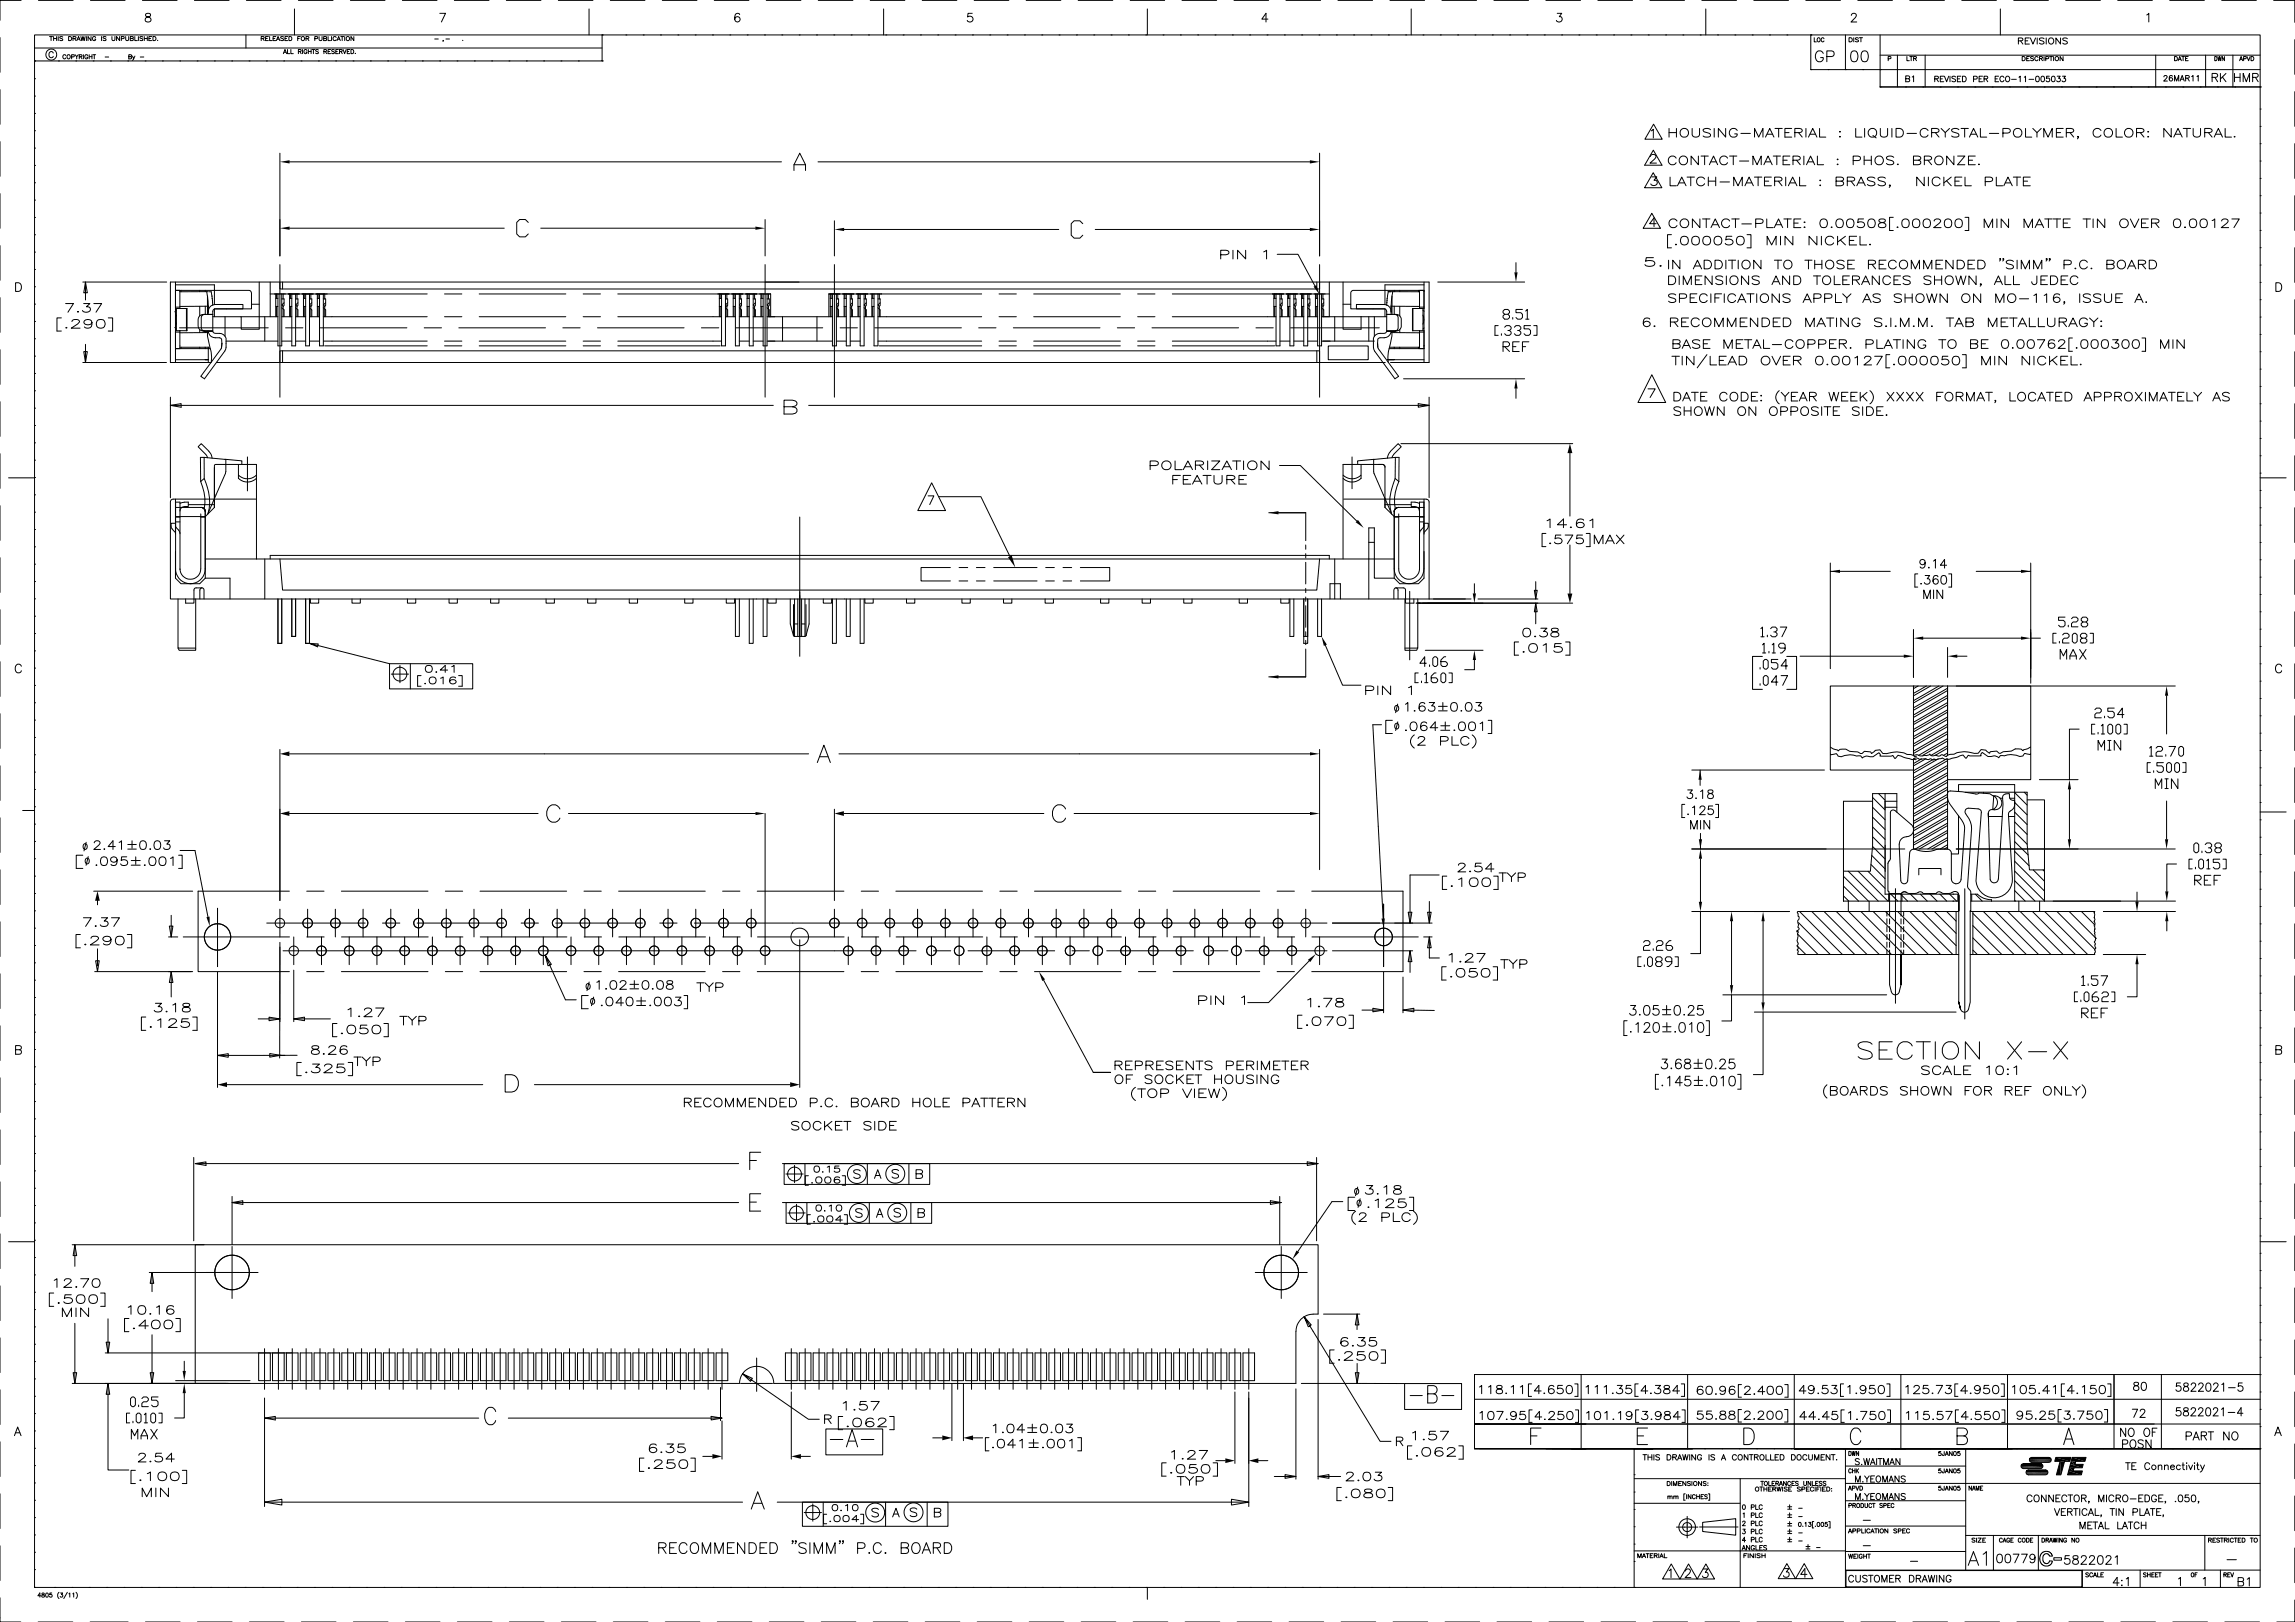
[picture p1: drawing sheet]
<svg xmlns="http://www.w3.org/2000/svg" width="841mm" height="594mm" viewBox="0 0 841 594" stroke-linecap="round" stroke-linejoin="round" font-family="sans-serif">
<g fill="none" stroke="#000" stroke-width=".37">
<path d="M0 13.8v12.7M7.7 .1h-7.7v7.3M12.7 12.8h815.6v568.6h-815.6zM12.7 17.6h207.9M14.1 .1h12.7M18.2 13.4h1.1M18.7 13.4v1.5M19.5 19.4a.8 .8 0 0 0-.9-.5 .8 .8 0 0 0-.7 .8v.6a.81 .81 0 0 0 .7 .8 .81 .81 0 0 0 .9-.5M19.6 14.1h1.1M19.6 13.4v1.5M20.7 13.4v1.5M21.3 13.4v1.5"/>
<path d="M23 13.6l-.4-.2-.7 .2 .1 .3 .9 .4-.1 .5-.9-.1M25.1 13.4h.6a.76 .76 0 0 1 .6 .7 .76 .76 0 0 1-.6 .8h-.6zM26.8 14.1l.9-.1 .2-.4-1.1-.2v1.5M27.3 14.1l.6 .8M28.2 14.9l.6-1.5 .6 1.5M28.4 14.4h.8M29.6 13.4l.4 1.5 .4-1.5 .4 1.5 .4-1.5M31.7 13.4v1.5M33.1 .1h12.7M33.4 13.4v1.5l-1.1-1.5v1.5M35.1 13.7a.6 .6 0 0 0-.7-.3 .6 .6 0 0 0-.5 .5v.4a.57 .57 0 0 0 .6 .6 .57 .57 0 0 0 .6-.6h-.4M37.2 13.4v1.5"/>
<path d="M38.9 13.6l-.4-.2-.7 .2v.3l1 .4-.1 .5-.9-.1M41 13.4v1l.5 .5 .5-.2 .1-1.3M43.8 13.4v1.5l-1.1-1.5v1.5M44.5 14.1h.9v-.7h-.9v1.5M46.1 13.4v1l.4 .5 .6-.2 .1-1.3M47.8 14.1l.9-.1 .2-.4-1.1-.2v1.5l1-.2 .1-.3-.4-.3M49.4 13.4v1.5h.9M50.7 13.4v1.5M52.2 .1h12.7M52.3 13.6l-.4-.2-.6 .2v.3l.9 .3v.6l-.9-.1M52.9 14.1h1.1M52.9 13.4v1.5"/>
<path d="M53.5 5.1a.63 .63 0 0 0 .3 1 1.14 1.14 0 0 1 1.3 .4 1.14 1.14 0 0 1-.1 1.4l-1 .2-.7-.3a1.17 1.17 0 0 1 .2-1.3 1.17 1.17 0 0 1 1.2-.4 .66 .66 0 0 0 .3-1zM54 13.4v1.5M54.6 14.1h.6M55.6 13.4h-1v1.5h1M56 13.4h.6a.76 .76 0 0 1 .6 .7 .76 .76 0 0 1-.6 .8h-.6zM57.7 14.7h.1M71.2 .1h12.7M90.1 12.8v4.8M90.3 .1h12.7M95.7 14.1l.9-.1 .2-.4-1.1-.2v1.5M96.3 14.1l.5 .8M97.3 14.1h.7"/>
<path d="M98.3 13.4h-1v1.5h1M98.8 13.4v1.5h.9M100.1 14.1h.6M101.1 13.4h-1v1.5h1M101.3 14.9l.6-1.5 .6 1.5M101.5 14.4h.8M103.8 19.7l.6-1.6 .6 1.6M103.9 13.6l-.4-.2-.7 .2 .1 .3 .9 .3v.6l-1-.1M104.1 19.1h.7M104.4 14.1h.6M105.4 18.1v1.6h.9M105.4 13.4h-1v1.5h1"/>
<path d="M105.9 13.4h.5a.78 .78 0 0 1 .6 .7 .78 .78 0 0 1-.6 .8h-.5zM106.6 18.1v1.6h.9M107.9 3.3v9.5M109.1 14.1h.6M109.3 18.9l.9-.1 .1-.5-1-.2v1.6M109.3 .1h12.7M109.9 18.9l.5 .8M110.1 13.4h-1v1.5M110.9 18.1v1.6M112.1 14.1l.9-.1 .2-.4-1.1-.2v1.5M112.5 18.5a.62 .62 0 0 0-.9-.3 .62 .62 0 0 0-.2 .9 .55 .55 0 0 0 .5 .6 .55 .55 0 0 0 .6-.6h-.4M112.6 14.1l.6 .8"/>
<path d="M113 18.1v1.6M113 18.9h1M114 18.1v1.6M114.3 18.1h1.1M114.9 18.1v1.6M115.4 14.1h.8l.2-.5-1-.2v1.5M116.7 18.3l-.4-.2-.6 .2 1 .9-.4 .5-.6-.3M116.9 13.4v1l.5 .5 .5-.2 .1-1.3M118.6 14.1l.9-.1v-.6h-.9v1.5l.9-.1 .2-.4-.4-.3M118.7 18.9l.8-.1 .2-.4-1-.3v1.6M119.2 18.9l.5 .8M120.2 13.4v1.5h.9"/>
<path d="M120.2 18.9h.6M121.2 18.1h-1v1.6h1M121.5 13.4v1.5M122.6 18.3l-.4-.2-.7 .2 .2 .4 .9 .5-.4 .5-.7-.3M123.1 18.9h.5M123.2 13.7a.6 .6 0 0 0-.7-.3 .6 .6 0 0 0-.5 .5v.4a.6 .6 0 0 0 .5 .6 .6 .6 0 0 0 .7-.4M123.5 14.9l.6-1.5 .6 1.5M123.7 14.4h.8M124 18.1h-.9v1.6h.9M124.4 18.9l.9-.1 .1-.4-1-.3v1.6M124.9 13.4h1M124.9 18.9l.5 .8"/>
<path d="M125.4 13.4v1.5M125.7 18.1l.6 1.6 .6-1.6M126.3 13.4v1.5M127.3 18.9h.5M128.2 18.1h-.9v1.6h.9M128.4 .1h12.7M128.6 18.1h.5a.81 .81 0 0 1 .5 .8 .81 .81 0 0 1-.5 .8h-.5zM129.7 13.4v1.5l-1.1-1.5v1.5M130.2 19.5h.1M147.4 .1h12.7M159.3 14.3h1.3M161.2 4.9h2.1l-1.5 3.2"/>
<path d="M162.5 14.8l-.2 .4M163.4 14.3h1.3M166.5 .1h12.7M169.6 14.7h.1M185.5 .1h12.7M204.6 .1h12.7M215.9 3.3v9.5M220.6 12.8h.1M220.6 12.8v9.5h-207.9M223.6 .1h12.7M229.4 12.8h.1M235.7 12.8h.1"/>
<path d="M242.1 12.8h.1M242.7 .1h12.7M248.4 12.8h.1M254.8 12.8h.1M261.1 12.8h.1M261.7 .1h12.7M267.5 12.8h.1M271.1 5.3a.89 .89 0 0 0-.9-.4 .89 .89 0 0 0-.8 .6 1.82 1.82 0 0 0 .8 2.6 .99 .99 0 0 0 1-1 .99 .99 0 0 0-.9-1 .99 .99 0 0 0-1.1 .9M273.8 12.8h.1M280.2 12.8h.1M280.8 .1h12.7M286.5 12.8h.1"/>
<path d="M292.9 12.8h.1M299.2 12.8h.1M299.8 .1h12.7M305.6 12.8h.1M311.9 12.8h.1M318.3 12.8h.1M318.9 .1h12.7M323.8 3.3v9.5M324.6 12.8h.1M331 12.8h.1M337.3 12.8h.1M337.9 .1h12.7"/>
<path d="M343.7 12.8h.1M350 12.8h.1M356.3 4.9h-1.5l-.2 1.3a1.13 1.13 0 0 1 1.7 0 1.13 1.13 0 0 1-.2 1.7 1.13 1.13 0 0 1-1.6-.4M356.4 12.8h.1M357 .1h12.7M362.7 12.8h.1M369.1 12.8h.1M375.4 12.8h.1M376 .1h12.7M381.8 12.8h.1M388.1 12.8h.1M394.5 12.8h.1"/>
<path d="M395.1 .1h12.7M400.8 12.8h.1M407.2 12.8h.1M413.5 12.8h.1M414.1 .1h12.7M419.9 12.8h.1M420.5 3.3v9.5M426.2 12.8h.1M432.6 12.8h.1M433.2 .1h12.7M438.9 12.8h.1M445.3 12.8h.1"/>
<path d="M451.6 12.8h.1M452.2 .1h12.7M458 12.8h.1M464.3 12.8h.1M464.7 7h-2.3l1.5-2.1v3.2M470.7 12.8h.1M471.3 .1h12.7M477 12.8h.1M483.4 12.8h.1M489.7 12.8h.1M490.3 .1h12.7M496.1 12.8h.1"/>
<path d="M502.4 12.8h.1M508.8 12.8h.1M509.4 .1h12.7M515.1 12.8h.1M517.1 3.3v9.5M521.5 12.8h.1M527.8 12.8h.1M528.4 .1h12.7M534.2 12.8h.1M540.5 12.8h.1M546.9 12.8h.1M547.5 .1h12.7"/>
<path d="M553.2 12.8h.1M559.6 12.8h.1M565.9 12.8h.1M566.5 .1h12.7M570.7 4.9h1.6l-.9 1.2a1.06 1.06 0 0 1 1 1.5 1.06 1.06 0 0 1-1.7 .3l-.3-.4M572.3 12.8h.1M578.6 12.8h.1M585 12.8h.1M585.6 .1h12.7M591.3 12.8h.1M597.7 12.8h.1M604 12.8h.1"/>
<path d="M604.6 .1h12.7M610.4 12.8h.1M616.7 12.8h.1M623.1 12.8h.1M623.7 .1h12.7M625.1 3.3v9.5M629.4 12.8h.1M635.8 12.8h.1M642.1 12.8h.1M642.7 .1h12.7M648.5 12.8h.1M654.8 12.8h.1"/>
<path d="M661.8 .1h12.7M663.6 12.8h.1M663.6 12.8v12.7M664.8 13.8v1.5h.9M668.1 19.6a1.49 1.49 0 0 0-1.6-1 1.49 1.49 0 0 0-1.2 1.6 1.75 1.75 0 0 0 .4 1.9 1.75 1.75 0 0 0 1.9 .3l.5-.7v-.6h-.9M668.4 14.2a.52 .52 0 0 0-.6-.4 .52 .52 0 0 0-.4 .6 .61 .61 0 0 0 .2 .8 .61 .61 0 0 0 .8-.1v-.1M676.3 12.8v12.7M677.6 13.8h.6a.78 .78 0 0 1 .6 .8 .78 .78 0 0 1-.6 .7h-.6zM678.4 5.6l.7-.7h.6l.6 .6-.5 1-1.5 1.6h2.1M678.7 18.8a1.32 1.32 0 0 1 1.9 .6 2.01 2.01 0 0 1-1.3 3.2 1.79 1.79 0 0 1-1.1-2.3zM679.3 13.8v1.5M680.8 .1h12.7"/>
<path d="M681.1 14l-.5-.2-.7 .2 .2 .4 1 .5-.5 .4-.7-.2M681.4 13.8h1.1M682 13.8v1.5M682.5 18.8a1.31 1.31 0 0 1 1.9 .6 2.01 2.01 0 0 1-1.3 3.2 1.78 1.78 0 0 1-1.1-2.3zM689 12.8v19M699.9 .1h12.7M718.9 .1h12.7M733 3.3v9.5M738 .1h12.7M739.6 15l1.4-.2 .3-.5-.3-.3-1.4-.1v2.2M740.5 15l.8 1.1M742.1 15h1"/>
<path d="M743.7 13.9h-1.6v2.2h1.6M744.1 13.9l.9 2.2 1-2.2M746.6 13.9v2.2M749.1 14.2l-.6-.3-1.1 .3 .2 .5 1.2 .5 .3 .6-.6 .3-1.1-.3M749.9 13.9v2.2M755.1 13.9v2.2l-1.7-2.2v2.2M757 .1h12.7M757.6 14.2l-.6-.3-1.1 .3 .3 .5 .9 .3 .5 .5v.3l-.6 .3-1.1-.3M776.1 .1h12.7M786.7 5.5l.7-.6v3.2M795.1 .1h12.7M814.2 .1h12.7"/>
<path d="M833.2 .1h7.8v8.1M841 14.5v12.7M0 32.8v12.7M12.7 22.3h.1M12.7 28.8h.1M12.7 35.2h.1M21.4 22.3h.1M24.1 20.4a.57 .57 0 0 0-.6-.4 .57 .57 0 0 0-.5 .6v.4a.56 .56 0 0 0 .5 .6 .56 .56 0 0 0 .6-.4M26.2 20.8h.9l.1-.6-1-.2v1.6M27.5 20l.6 .8v.8M27.8 22.3h.1M28.7 20l-.6 .8"/>
<path d="M29 20.8l.9-.1v-.6l-.9-.1v1.6M29.5 20.8l.6 .8M30.6 20v1.6M32.2 20.4a.57 .57 0 0 0-.7-.4 .57 .57 0 0 0-.4 .6v.4a.55 .55 0 0 0 .5 .6 .55 .55 0 0 0 .6-.6h-.4M32.7 20v1.6M32.7 20.8h1M33.7 20v1.6M34 20h1.1M34.1 22.3h.1M34.5 20v1.6M38.5 20.9h1.3M40.5 22.3h.1"/>
<path d="M46.8 22.3h.1M47.2 20.8l.8-.1 .2-.4-1-.3v1.6l.9-.2 .1-.3-.4-.3M48.6 20.5l.4 1.1 .4-1.1M49 21.6l-.5 .5M51.4 20.9h1.3M53.2 22.3h.1M59.5 22.3h.1M65.9 22.3h.1M72.2 22.3h.1M78.6 22.3h.1M84.9 22.3h.1M91.3 22.3h.1"/>
<path d="M97.6 22.3h.1M104 22.3h.1M110.3 22.3h.1M116.7 22.3h.1M123 22.3h.1M129.4 22.3h.1M135.7 22.3h.1M142.1 22.3h.1M148.4 22.3h.1M154.8 22.3h.1M161.1 22.3h.1M167.5 22.3h.1"/>
<path d="M173.8 22.3h.1M180.2 22.3h.1M186.5 22.3h.1M192.9 22.3h.1M199.2 22.3h.1M205.6 22.3h.1M211.9 22.3h.1M220.6 22.3h.1M663.6 25.5h.1M663.6 25.5h164.7M669.5 20.7h1.7a1.04 1.04 0 0 0 1-1 1.04 1.04 0 0 0-1-1.1h-1.7v4M669.9 25.5h.1"/>
<path d="M676.3 25.5h.1M682.6 25.5h.1M689 25.5h.1M689 31.8h.1M689 31.8h139.3M689 20.2h139.3M691.9 21.5l.9-.1 .1-.6-1-.1v1.5M695.3 20.2v11.6M698.3 31.8h.1M698.4 28.8l1.2-.1 .2-.5-.5-.4h-.9v2.1l1.3-.1 .1-.6-.5-.4M698.8 20.7v1.5h.9M699.9 20.7h1"/>
<path d="M700.4 20.7v1.5M700.7 28.2l.6-.4v2.1M701.3 21.4l.9-.1v-.5l-.9-.1v1.5M701.8 21.4l.5 .8M704.6 31.8h.1M705.5 20.2v11.6M709 28.9l1.1-.1 .2-.7-1.3-.2v2M709.7 28.9l.7 1M711 31.8h.1M711 28.9h.8M712.3 27.9h-1.3v2h1.3M712.6 27.9l.8 2 .7-2"/>
<path d="M714.6 27.9v2M716.6 28.2l-.4-.3-.9 .3 .2 .5 1 .4v.8h-.7l-.5-.3M717.3 28.9h.8M717.3 31.8h.1M718.6 27.9h-1.3v2h1.3M719.2 27.9h.6a1.08 1.08 0 0 1 .7 1 1.08 1.08 0 0 1-.7 1h-.6zM723.2 29l1.2-.1 .1-.8-1.3-.2v2M723.7 31.8h.1M725.3 28.9h.7M726.5 27.9h-1.2v2h1.2M727.1 28.9l1.2-.1v-.7l-1.2-.2v2M727.8 28.9l.6 1"/>
<path d="M730 31.8h.1M731.1 28.9h.8M732.4 27.9h-1.3v2h1.3M734.4 28.4a.77 .77 0 0 0-.9-.5 .77 .77 0 0 0-.6 .8v.5a.76 .76 0 0 0 .6 .7 .76 .76 0 0 0 .9-.5M735.1 28.2l.2-.2a.96 .96 0 0 1 1.2 .9 .96 .96 0 0 1-1.2 1l-.4-.7zM736.4 31.8h.1M737.2 29.1h1.7M739.9 28.3l.4-.4v2M741 20.7h.6a.79 .79 0 0 1 .6 .8 .79 .79 0 0 1-.6 .7h-.6zM741.8 28.3l.5-.4v2M742.7 21.4h.6M742.7 31.8h.1"/>
<path d="M743.5 29.1h1.8M743.7 20.7h-1v1.5h1M745.2 20.9l-.9-.1-.1 .4 .8 .4 .2 .4-.4 .2-.7-.2M746.3 28l.3-.1a1.05 1.05 0 0 1 .7 1 1.05 1.05 0 0 1-.7 1 1.3 1.3 0 0 1-.3-1.9zM746.8 21.1a.62 .62 0 0 0-.6-.4 .62 .62 0 0 0-.5 .6 .68 .68 0 0 0 .2 .8 .68 .68 0 0 0 .9-.1v-.1M747.4 21.4h.7l.4-.4-.2-.2-.9-.1v1.5M748 21.4l.5 .8M748.2 28a1 1 0 0 1 1.2 .7 1 1 0 0 1-.7 1.2l-.7-.3-.1-.8zM749.1 20.7v1.5M749.1 31.8h.1M749.7 21.5l.9-.1 .1-.6-1-.1v1.5M751 27.9h-1l-.1 .9a.72 .72 0 0 1 1.1 0 .72 .72 0 0 1-.2 1.1 .72 .72 0 0 1-1-.3"/>
<path d="M751.1 20.7h1.1M751.6 20.7v1.5M752.1 28l.2-.1a1.05 1.05 0 0 1 .8 1 1.05 1.05 0 0 1-.8 1 1.3 1.3 0 0 1-.2-1.9zM752.6 20.7v1.5M753.9 27.9h1.1l-.6 .8a.68 .68 0 0 1 .5 1.1 .68 .68 0 0 1-1.2-.2M755.4 31.8h.1M755.8 27.9h1.1l-.6 .8a.67 .67 0 0 1 .5 1.1 .67 .67 0 0 1-1.2-.2M756 20.7v1.5l-1.1-1.5v1.5M761.8 31.8h.1M768.1 31.8h.1M774.5 31.8h.1M780.8 31.8h.1"/>
<path d="M787.2 31.8h.1M790 20.2v11.6M793 28.2l.4-.5 .8 .3-1.3 1.7h1.4M793.5 31.8h.1M796.1 28l-.1-.3a1 1 0 0 0-1.2 .8 1 1 0 0 0 .7 1.2 .63 .63 0 0 0 .7-.6 .63 .63 0 0 0-.6-.7 .63 .63 0 0 0-.7 .6M796.9 20.7h.5a.81 .81 0 0 1 .5 .8 .81 .81 0 0 1-.5 .7h-.5zM796.9 29.7v-2l.7 2 .8-2v2M798.2 22.2l.6-1.5 .6 1.5M798.4 21.7h.8M798.9 29.7l.8-2 .7 2M799.2 29h.9M799.5 20.7h1"/>
<path d="M799.9 31.8h.1M800 20.7v1.5M800.9 21.4h.6M801 28.6l1.1-.1 .2-.5-.5-.3h-.8v2M801.6 28.6l.7 1.1M801.9 20.7h-1v1.5h1M803.2 28l.5-.3v2M805.1 28l.5-.3v2M806.2 31.8h.1M808.3 20.2v11.6M810.6 28.3l1.8-.1 .3-.4-.2-.6-.5-.3h-1.4v3M811.6 20.7a.77 .77 0 0 1 .9 .8 .77 .77 0 0 1-.9 .7z"/>
<path d="M811.7 28.3l1 1.6M812.6 31.8h.1M812.8 20.7l.3 1.5 .3-1.5 .2 1.5 .4-1.5M813.7 26.9v3M814.4 28.2l1.3 1.7M815.2 20.7v1.5l-.9-1.5v1.5M815.7 26.9l-2 2M818.3 20.2v11.6M818.9 26.9v3M818.9 28.3h2M818.9 31.8h.1M820.7 22.2l.6-1.5 .5 1.5"/>
<path d="M820.9 26.9v3M820.9 21.7h.7M822 29.9v-3l1.2 3 1.2-3v3M822.2 21.5l.8-.1v-.6l-.8-.1v1.5M823.4 20.7l.6 1.5 .6-1.5M824.9 20.7h.5a.81 .81 0 0 1 .6 .8 .81 .81 0 0 1-.6 .7h-.5zM825.5 28.3l1.7-.1 .3-.4-.1-.6-.6-.3h-1.3v3M826.5 28.3l1 1.6M828.3 39.9h.1M828.3 31.8h.1M841 33.6v12.7M0 51.9v12.7"/>
<path d="M12.7 41.5h.1M12.7 47.9h.1M12.7 54.2h.1M102.6 56.1v37.6M106.1 59.3h180.3M299.8 59.3h180.2M483.6 56.1v37.6M604.8 57.3l.2-.4a1.21 1.21 0 0 1 1.7 0v.9l-2.1 1.9h2.4M605.1 47.9l.8-.6v3.2M605.9 55l3.2 5.5h-6.4zM606 45.5l3.1 5.5h-6.3zM611.6 47v3.2"/>
<path d="M611.6 48.6h2.7M614.2 57.9a1.56 1.56 0 0 0-2.3-.3 1.56 1.56 0 0 0 0 2.3 1.56 1.56 0 0 0 2.3-.3M614.3 47v3.2M620.1 47v2.3a1.47 1.47 0 0 0 1.4 .9 1.47 1.47 0 0 0 1.3-.9v-2.3M622.4 57.2v3.1l-2.7-3.1v3.1M623.4 57.2h2.6M624.7 57.2v3.1M626.8 47.5a1.7 1.7 0 0 0-2.7 .3l.4 .5 1.6 .4a.75 .75 0 0 1 .6 .6 .75 .75 0 0 1-.2 .8 2.43 2.43 0 0 1-2.4-.3M627 59.3h1.9M628.2 47v3.2M632.4 47v3.2l-2.7-3.2v3.2M633.1 57.9a1.56 1.56 0 0 0-2.4-.3 1.56 1.56 0 0 0 0 2.3 1.56 1.56 0 0 0 2.4-.3"/>
<path d="M633.8 57.2h2.7M635.2 57.2v3.1M636.6 47.8a1.58 1.58 0 0 0-2.4-.4 1.58 1.58 0 0 0 0 2.4 1.58 1.58 0 0 0 2.4-.3v-.5h-.9M637.5 59h3.3M638 48.9h3.4M643 50.2v-3.2l1.5 3.2 1.6-3.2v3.2M646.9 59.3h1.9M647 50.2l1.5-3.2 1.6 3.2M647.6 49.2h1.9M649.8 57.2h2.7M650.5 47h2.6M651.1 57.2v3.1"/>
<path d="M651.8 47v3.2M653.4 58.7h1.5M654.1 48.6h1.5M655.9 57.2h-2.5v3.1h2.5M656.6 47h-2.5v3.2h2.5M657.1 58.7l2.2-.2 .4-.7-.9-.6h-1.7v3.1M657.7 48.6l2.4-.2 .3-.7-.9-.7h-1.8v3.2M658.4 58.7l1.3 1.6M659.1 48.6l1.3 1.6M661 57.2v3.1M661.8 47v3.2M662.6 59.3h1.9"/>
<path d="M662.7 50.2l1.6-3.2 1.5 3.2M663.3 49.2h1.9M666 57.2v3.1h2.3M666.8 47v3.2h2.3M673.2 58.4h.4zM674.1 48.3h.4zM674.1 50.1h.4zM679.1 58.8l2.3-.1a.79 .79 0 0 0 .2-1.2l-.7-.3h-1.8v3.1M680 47v3.2h2.3M683.1 58.7h2.7M683.1 57.2v3.1M683.3 47v3.2"/>
<path d="M685.8 57.2v3.1M686.4 49.6l1.1 .9M689.1 47v2.3a1.44 1.44 0 0 0 1.3 .9 1.44 1.44 0 0 0 1.3-.9v-2.3M693.3 47v3.2M694 57.6a1.66 1.66 0 0 0-2.7 .3l.4 .5 1.9 .6 .4 .9a2.04 2.04 0 0 1-2.7 0M694.8 47h1.4a1.61 1.61 0 0 1 1.3 1.6 1.61 1.61 0 0 1-1.3 1.6h-1.4zM698.8 48.9h3.5M701.2 58.7l2.3-.2 .4-.7-1-.6h-1.7v3.1l2.3-.1 .4-.9-.4-.5-.6-.1M705.2 58.7l2.3-.2 .4-.7-1-.6h-1.7v3.1M706.5 58.7l1.4 1.6M706.5 47.8a1.58 1.58 0 0 0-2.3-.4 1.58 1.58 0 0 0 0 2.4 1.58 1.58 0 0 0 2.3-.3M707.9 48.6l2.3-.2 .4-.7-.4-.5-.6-.2h-1.7v3.2"/>
<path d="M709.2 48.6l1.4 1.6M711.3 47l1.6 1.6v1.6M714.4 47l-1.5 1.6M716 57.2v3.1l-2.6-3.1v3.1M717.4 57.2h2.6l-2.6 3.1h2.6M717.8 47.5a1.67 1.67 0 0 0-2.6 .3l.4 .5 1.5 .4a.84 .84 0 0 1 .7 1.1 2.16 2.16 0 0 1-2.6 0M718.7 47h2.6M720 47v3.2M721.4 58.7h1.5M721.7 50.2l1.5-3.2 1.6 3.2M722.3 49.2h1.9M723.9 57.2h-2.5v3.1h2.5"/>
<path d="M725.7 47v3.2h2.4M729 48.9h3.5M734 48.7l2.3-.1a.77 .77 0 0 0 0-1.4l-2.3-.2v3.2M742.3 47v3.2h2.3M744.9 47l1.6 1.6v1.6M748 47l-1.5 1.6M749 50.2v-3.2l1.5 3.2 1.6-3.2v3.2M753.6 48.6h1.5M756.1 47h-2.5v3.2h2.5M757.2 48.6l2.3-.2 .4-.7-.4-.5-.5-.2h-1.8v3.2M758.6 48.6l1.3 1.6M761.7 50.1h-.4h.4l-.4 .8"/>
<path d="M769.9 47.8a1.58 1.58 0 0 0-2.3-.4 1.58 1.58 0 0 0 0 2.4 1.58 1.58 0 0 0 2.3-.3M775.5 47v3.2h2.3M783 48.6l2.3-.2 .4-.7-1-.7h-1.7v3.2M784.3 48.6l1.4 1.6M787 48.3h.4zM787 50.1h.4zM795.7 47v3.2l-2.8-3.2v3.2M796.6 50.2l1.6-3.2 1.5 3.2M797.2 49.2h1.9M800.1 47h2.7M801.4 47v3.2M803.7 47v2.3a1.47 1.47 0 0 0 1.4 .9 1.47 1.47 0 0 0 1.3-.9v-2.3"/>
<path d="M807.9 48.6l2.4-.2 .3-.7-.9-.7h-1.8v3.2M809.3 48.6l1.3 1.6M811.4 50.2l1.5-3.2 1.6 3.2M812 49.2h1.9M815.4 47v3.2h2.4M818.7 50.1h.4zM828.3 59h.1M828.3 52.6h.1M828.3 46.3h.1M841 52.6v12.7M0 70.9v12.7M12.7 60.6h.1"/>
<path d="M12.7 66.9h.1M12.7 73.3h.1M12.7 79.6h.1M291 62.5v-2.2l2.1-4.2 2.1 4.2v2.2M291 60.3h4.2M605.3 64.8h1.8l-1 1.2a.99 .99 0 0 1 1.2 .9 .99 .99 0 0 1-1 1.1 1.11 1.11 0 0 1-1.4-.6M605.3 78.1l3.2 5.5h-6.4zM605.8 63.3l3.2 5.5h-6.3zM612 64.9v3.1h2.3M614.7 68l1.6-3.1 1.6 3.1M615.3 67h2M618.2 64.9h2.7"/>
<path d="M619.6 64.9v3.1M624.7 65.6a1.61 1.61 0 0 0-2.4-.4 1.61 1.61 0 0 0 0 2.5 1.61 1.61 0 0 0 2.4-.4M626 64.9v3.1M626 66.3h2.7M626.4 60.3l1.5-3.1 1.6 3.1M628.7 64.9v3.1M630.3 66.6h3.5M635.3 68v-3.1l1.6 3.1 1.6-3.1v3.1M639.4 68l1.6-3.1 1.5 3.1M640 67h1.9M642.4 60.3v-3.1l1.5 3.1 1.5-3.1v3.1M642.9 64.9h2.7"/>
<path d="M644.3 64.9v3.1M646.4 60.3l1.5-3.1 1.5 3.1M646.6 66.3h1.6M649.1 64.9h-2.5v3.1h2.5M650.3 66.3l2.4-.1 .3-.7-.3-.5-2.4-.1v3.1M651.7 66.3l1.3 1.7M654.4 64.9v3.1M655.4 68l1.5-3.1 1.6 3.1M656 67h1.9M659.5 64.9v3.1h2.3M662 60.3l1.5-3.1 1.5 3.1M666.8 66.1h.4z"/>
<path d="M666.8 67.9h.4zM672.8 66.3l2.4-.1 .4-.4-.4-.8-2.4-.1v3.1l2.4-.1a.73 .73 0 0 0 .4-.7 .73 .73 0 0 0-.4-.7l-.6-.2M673.2 60.2h.4zM677 66.3l2.3-.1a.67 .67 0 0 0 .4-.6 .67 .67 0 0 0-.4-.6l-2.3-.1v3.1M678.3 66.3l1.4 1.7M680.4 68l1.6-3.1 1.6 3.1M681 67h2M687.1 65.3a1.81 1.81 0 0 0-2.8 .3 2.53 2.53 0 0 0 2.3 1l.5 .5v.5a2.13 2.13 0 0 1-2.8 0M690.9 65.3a1.78 1.78 0 0 0-2.7 .3l.4 .5 1.6 .4a.84 .84 0 0 1 .7 1.1 2.05 2.05 0 0 1-2.7 0M692.7 67.9h-.4h.4l-.4 .7M693.8 79.6h-1.4v4.8h1.4M695.3 60.2h.4z"/>
<path d="M705.1 64.9v3.1l-2.7-3.1v3.1M706.7 64.9v3.1M710.9 65.6a1.58 1.58 0 0 0-2.3-.4 1.58 1.58 0 0 0 0 2.4 1.58 1.58 0 0 0 2.3-.3M712.3 64.9v3.1M713.3 66.2l1.8 1.8M715.1 64.9l-2.8 2.1M716.4 66.3h1.6M718.9 64.9h-2.5v3.1h2.5M720.1 64.9v3.1h2.3M720.1 79.6h1.3v4.8h-1.3M725 60.2h.4zM727.5 66.5l2.3-.2 .4-.4v-.4l-.4-.5-2.3-.1v3.1"/>
<path d="M731.6 64.9v3.1h2.3M734.3 68l1.5-3.1 1.6 3.1M734.9 67h1.9M737.8 64.9h2.7M739.1 64.9v3.1M741.5 66.3h1.5M744 64.9h-2.5v3.1h2.5M828.3 78h.1M828.3 71.7h.1M828.3 65.3h.1M841 71.7v12.7M0 90v12.7"/>
<path d="M12.7 86h.1M12.7 92.3h.1M12.7 98.7h.1M102.6 96.9v48.6M106.1 83.6h78.7M193.6 81.5l-1.1-1.1h-2.1l-1 1.1v4.2l1 1.1h2.1l1.1-1.1M198.2 83.6h78.6M280.4 80.4v13.3M280.4 96.9v48.6M305.8 80.9v12.8M305.8 96.9v48.6M309.3 84h78.7"/>
<path d="M396.8 81.9l-1.1-1h-2.1l-1 1v4.3l1 1h2.1l1.1-1M401.4 84h78.6M447.3 93.3l2.6-.2 .4-.4v-.4l-.4-.5-.7-.1h-1.9v3.1M451.8 91.7v3.1M456.5 91.7v3.1l-3-3.1v3.1M463.1 92.3l1-.6v3.1M468 93.1h7.7l6.2 11.6M483.6 96.9v48.6M555.5 96.2v3.6M605.9 94.4h-2.6l-.3 1.3 .3-.1a2.86 2.86 0 0 1 3.1 .7v.3a2.47 2.47 0 0 1-3.6 .3M606.9 81.9h-2.4l1.6-2.1v3.2M608.2 97.4h.6z"/>
<path d="M611.5 95.3v3.2M612.5 85.9h-1.4v4.9h1.4M614 89.5h.4zM614.6 81a1.6 1.6 0 0 0-2.4-.4 1.6 1.6 0 0 0 0 2.4 1.6 1.6 0 0 0 2.4-.4M615.6 95.3v3.2l-2.6-3.2v3.2M620.5 98.5l1.5-3.2 1.6 3.2M621.1 97.4h1.9M622.9 80.2v3.2l-2.7-3.2v3.2M623.9 80.2h2.7M624.5 95.3h1.4a1.61 1.61 0 0 1 1.3 1.6 1.61 1.61 0 0 1-1.3 1.6h-1.4zM625.3 80.2v3.2M627 83.4l1.6-3.2 1.5 3.2"/>
<path d="M627.6 82.3h1.9M628.5 95.3h1.3a1.6 1.6 0 0 1 1.4 1.6 1.6 1.6 0 0 1-1.4 1.6h-1.3zM632.5 95.3v3.2M633.4 95.3h2.7M633.8 81a1.6 1.6 0 0 0-2.4-.4 1.6 1.6 0 0 0 0 2.4 1.6 1.6 0 0 0 2.4-.4M634.6 80.2h2.7M634.7 86.5h-2.1l-.2 1.4 .2-.1a1.56 1.56 0 0 1 2.5 1 1.75 1.75 0 0 1-2.9 .3M634.7 95.3v3.2M636 80.2v3.2M637 95.3v3.2M638.3 82h3.5M640.2 85.9h1.4v4.9h-1.4"/>
<path d="M643.4 81.8l2.3-.1a.8 .8 0 0 0 .2-1.2l-.8-.3h-1.7v3.2M645.3 95.3v3.2l-2.6-3.2v3.2M647.4 80.2v3.2h2.4M647.6 89.7v-3.2l1.6 3.2 1.7-3.2v3.2M650.2 83.4l1.6-3.2 1.5 3.2M650.2 95.3h2.7M650.8 82.3h1.9M651.6 95.3v3.2M652.5 86.5v3.2M653.7 80.2h2.7M655.1 80.2v3.2M657 86.5v3.2l-2.9-3.2v3.2"/>
<path d="M657.4 81.7h1.6M659.9 80.2h-2.5v3.2h2.5M661.1 81.4h.4zM661.1 83.2h.4zM661.4 95.3h2.6M662.7 95.3v3.2M665 95.3v3.2M665 96.8h2.6M665.8 86.5v3.2l-2.9-3.2v3.2M667.5 86.5v3.2M667.6 95.3v3.2M671 83.2h.4z"/>
<path d="M672 87.3a1.66 1.66 0 0 0-2.5-.4 1.66 1.66 0 0 0 0 2.5 1.66 1.66 0 0 0 2.5-.4M673.4 86.5v3.2M674.4 87.9l1.9 1.8M675.8 95.8a1.65 1.65 0 0 0-2.7 .3l.4 .4 1.5 .5a.74 .74 0 0 1 .7 .5 .74 .74 0 0 1-.3 .8 2.07 2.07 0 0 1-2.3-.3M676.3 86.5l-2.9 2.2M677.1 96.8h1.6M677.7 88.1h1.7M679.6 95.3h-2.5v3.2h2.5M680.4 86.5h-2.7v3.2h2.7M681.6 86.5v3.2h2.5M682.9 80.2h-1.9l-.2 1.3a1.37 1.37 0 0 1 1.7-.2 1.37 1.37 0 0 1 .6 1.6 1.71 1.71 0 0 1-2.5-.1M684.7 96.8l2.2-.1a.64 .64 0 0 0 .4-.6 .64 .64 0 0 0-.4-.6l-2.2-.2v3.2"/>
<path d="M685.1 89.5h.4zM686 96.8l1.3 1.7M688.6 96.8h1.6M688.8 80.4l-.2 .6 .5 .4a1.59 1.59 0 0 1 2 1.4l-.4 .4-.6 .2-1.3-.2-.5-.4a1.12 1.12 0 0 1 1.2-1.3l1.2-.2 .2-.6a1.72 1.72 0 0 0-2.1-.3zM691.1 95.3h-2.5v3.2h2.5M694.9 96.1a1.56 1.56 0 0 0-2.3-.4 1.56 1.56 0 0 0 0 2.4 1.56 1.56 0 0 0 2.3-.4M695.2 83.2h.4zM697.1 80.8a1.43 1.43 0 0 1 1.8-.5 1.43 1.43 0 0 1 .7 1.7 1.39 1.39 0 0 1-1.6 1.4 1.39 1.39 0 0 1-1.1-1.9zM700.4 98.5v-3.2l1.5 3.2 1.5-3.2v3.2M701 80.8a1.43 1.43 0 0 1 1.8-.5 1.43 1.43 0 0 1 .7 1.7 1.39 1.39 0 0 1-1.6 1.4 1.39 1.39 0 0 1-1.1-1.9zM704.9 80.8a1.43 1.43 0 0 1 1.8-.5 1.43 1.43 0 0 1 .7 1.7 1.39 1.39 0 0 1-1.6 1.4 1.39 1.39 0 0 1-1.1-1.9zM704.9 98.5v-3.2l1.6 3.2 1.4-3.2v3.2"/>
<path d="M708.8 81a1.32 1.32 0 0 1 1.1-.9 1.32 1.32 0 0 1 1.3 .7l-.6 1-2 1.6h2.7M709.5 96.8h1.5M711.9 95.3h-2.4v3.2h2.4M712.7 80.8a1.43 1.43 0 0 1 1.8-.5 1.43 1.43 0 0 1 .7 1.7 1.39 1.39 0 0 1-1.6 1.4 1.39 1.39 0 0 1-1.1-1.9zM715.7 95.3v3.2l-2.6-3.2v3.2M716.6 80.8a1.43 1.43 0 0 1 1.8-.5 1.43 1.43 0 0 1 .7 1.7 1.39 1.39 0 0 1-1.6 1.4 1.39 1.39 0 0 1-1.1-1.9zM717.2 95.3h1.4a1.61 1.61 0 0 1 1.3 1.6 1.61 1.61 0 0 1-1.3 1.6h-1.4zM721.2 96.8h1.5M723.6 95.3h-2.4v3.2h2.4M724.8 95.3h1.3a1.6 1.6 0 0 1 1.4 1.6 1.6 1.6 0 0 1-1.4 1.6h-1.3zM727.1 83.4v-3.2l1.6 3.2 1.5-3.2v3.2M731.8 80.2v3.2"/>
<path d="M733.1 94.8h-.3h.3l-.3 .8M734.3 94.8h-.4h.4l-.4 .8M736.1 80.2v3.2l-2.8-3.2v3.2M737.8 95.8a1.62 1.62 0 0 0-2.6 .3l.4 .4 1.5 .5a.75 .75 0 0 1 .7 .5 .75 .75 0 0 1-.3 .8 2.07 2.07 0 0 1-2.3-.3M739.2 95.3v3.2M740.7 98.5v-3.2l1.5 3.2 1.5-3.2v3.2M741.7 83.4v-3.2l1.6 3.2 1.5-3.2v3.2M745.2 98.5v-3.2l1.6 3.2 1.4-3.2v3.2M745.8 83.4l1.6-3.2 1.5 3.2M746.4 82.3h1.9M749.3 80.2h2.8M750.2 94.8h-.4h.4l-.4 .8"/>
<path d="M750.7 80.2v3.2M751.3 94.8h-.4h.4l-.4 .8M752.4 80.2h2.7M753.8 80.2v3.2M756.1 81.7h1.6M756.4 97l2.3-.2a.8 .8 0 0 0 .2-1.2l-.8-.3h-1.7v3.2M758.7 80.2h-2.6v3.2h2.6M760.4 98.3h.3zM763.4 80.2h2.7M764.7 80.2v3.2M764.9 96.1a1.56 1.56 0 0 0-2.3-.4 1.56 1.56 0 0 0 0 2.4 1.56 1.56 0 0 0 2.3-.4M766.2 98.3h.4z"/>
<path d="M767 80.2v3.2M771.3 80.2v3.2l-2.7-3.2v3.2M772.1 96.8l2.3-.1a.64 .64 0 0 0 .4-.6 .64 .64 0 0 0-.4-.6l-2.3-.2v3.2h1.7l.8-.3 .1-.8-.3-.4-.6-.2M779.7 98.5l1.5-3.2 1.5 3.2M780.2 97.4h1.9M780.7 80.2l1.5 3.2 1.6-3.2M783.6 96.8l2.3-.1 .4-.8-1-.6h-1.7v3.2M784.8 81.7h1.5M784.9 96.8l1.4 1.7M787.3 80.2h-2.5v3.2h2.5M787.6 95.3h1.3a1.6 1.6 0 0 1 1.4 1.6 1.6 1.6 0 0 1-1.4 1.6h-1.3zM788.5 81.7l2.3-.2a.63 .63 0 0 0 .4-.5 .63 .63 0 0 0-.4-.6l-2.3-.2v3.2"/>
<path d="M789.8 81.7l1.4 1.7M797 80.4a1.56 1.56 0 0 1 2.2 1.4 1.56 1.56 0 0 1-2.2 1.4 2.13 2.13 0 0 1 0-2.8zM800.5 83.2h.4zM802.9 80.4a1.56 1.56 0 0 1 2.1 1.4 1.56 1.56 0 0 1-2.1 1.4 2.13 2.13 0 0 1 0-2.8zM806.7 80.4a1.57 1.57 0 0 1 2.2 1.4 1.57 1.57 0 0 1-2.2 1.4 2.13 2.13 0 0 1 0-2.8zM810.6 80.8l1-.6v3.2M814.2 81a1.3 1.3 0 0 1 1.1-.9 1.3 1.3 0 0 1 1.2 .7l-.6 1-1.9 1.6h2.7M817.9 80.2h2.7l-2 3.2M828.3 97.1h.1M828.3 90.7h.1M828.3 84.4h.1M841 90.7v12.7"/>
<path d="M0 109v12.7M5.7 103.6h1.1a1.7 1.7 0 0 1 1.1 1.5 1.7 1.7 0 0 1-1.1 1.6h-1.1zM12.7 105h.1M12.7 111.4h.1M12.7 117.7h.1M22.5 116.4h-1.6v4.9h1.6M24 111.2h2.9l-2 3.2M26.4 117.8a1.52 1.52 0 0 1 1.4-.8 1.52 1.52 0 0 1 1.3 .9l-.7 .8-2.3 1.5h3.2M28.4 114.2h.4zM30.4 103.3h30.7M30.6 111.2h2.3l-1.2 1.2a1.11 1.11 0 0 1 1.4 1 1.74 1.74 0 0 1-2.9 .3M31.3 103.3l.7 3.9h-1.3z"/>
<path d="M31.3 103.3v6.6M33.7 118.1a1.61 1.61 0 0 1-1.5 .9 1.61 1.61 0 0 1-1.5-1.1 1.65 1.65 0 0 1 2.1-.9 1.65 1.65 0 0 1 1 2.1 1.65 1.65 0 0 1-1.9 1.1l-1-.5M34.4 111.2h2.9l-2.1 3.2M39.7 116.4h1.6v4.9h-1.6M64.1 119.9l.5 .6M64.3 106.7v-.3h1.6v.3M64.3 106.4h27l.6 .3 .3 .7v5.7h-13.6v2.9M64.3 104.3h14.3v7.3M64.3 103.3v29.5M64.3 112.5h1.6M64.3 113h4M64.6 115.4l-.2 1.7 .2 1.6"/>
<path d="M64.6 113.6l-.5 .6M64.6 113v8.1M65.9 106.9l10.3-.1zM65.9 106.4v6.6M66.3 106.4v.5M73.2 106.4v.4M73.2 112.2v3.5M75.1 115.2a2.02 2.02 0 0 0-2.5 1.9v2.3a1.94 1.94 0 0 0 1.9 1.9h3.5h-3a1.29 1.29 0 0 1-1.3-1.4v-3.5a1.24 1.24 0 0 1 1.1-1.2h3.2h-1.6M75.2 106.4v.4M75.2 112.2v3M75.7 106.8l.5 3.3 .1 3.8M76 108.4v6.8"/>
<path d="M76.3 114.1a2.52 2.52 0 0 1 2.6-2.6h10.1v1.6h-10.1l-.8 .5-.1 7.6 .1 .4 .8 .5a3.2 3.2 0 0 1 3.9 1.8 7.5 7.5 0 0 1-.4 4.7l-7.5 10.1-1.3-.8 7.5-10.2 .2-2M76.3 112.2h-10.4M76.3 112v3.2M76.5 106.9h.9l.3 1.5M77.6 108.4l.2 1M77.8 109.4l.1 1.4M77.8 109.3v.1M77.9 110.8l.1 .9M77.9 110.8h.1M82.5 116v7.2M88.4 116h13.5M92.2 111.4h2.8"/>
<path d="M95 103.3v17.3h-6.6v-4.6h-10.4M97 116v8.9M99 107.7h57.5M99 103.3v12.7M101.1 107.7v8.3M101.1 109.3h.8M101.1 112.2h.8M101.3 107.7v1.6M101.3 112.2v3.8M101.9 107.7v19h1.4v-19M102.6 103.3v2.5h381v-2.5M103.3 109.5h.8v2.4l-.3 .3"/>
<path d="M103.3 116h3.6M103.3 112.7l.8 .8v2.5M103.5 103.3v2.5M103.8 107.7v1.8M103.8 112.2v3.8M104.1 110.9l-.8 .8 .5 .5M106.1 109.3h.8M106.1 112.2h.8M106.1 107.7v8.3M106.4 107.7v1.6M106.4 112.2v3.8M106.9 107.7v19h1.4v-19"/>
<path d="M108.3 109.5h.9v2.4l-.4 .3M108.3 116h3.7M108.3 112.7l.9 .8v2.5M108.8 107.7v1.8M108.8 112.2v3.8M109.2 110.9l-.9 .8 .5 .5M111.2 109.3h.8M111.2 112.2h.8M111.2 107.7v8.3M111.5 107.7v1.6M111.5 112.2v3.8M112 107.7v19h1.4v-19"/>
<path d="M113.4 109.5h.9v2.4l-.4 .3M113.4 116h3.7M113.4 112.7l.9 .8v2.5M113.9 107.7v1.8M113.9 112.2v3.8M114.3 110.9l-.9 .8 .5 .5M116.3 109.3h.8M116.3 112.2h.8M116.3 107.7v8.3M116.6 107.7v1.6M116.6 112.2v3.8M117.1 107.7v19h1.4v-19"/>
<path d="M118.5 109.5h.8v2.4l-.3 .3M118.5 116h38M118.5 112.7l.8 .8v2.5M119 107.7v1.8M119 112.2v3.8M119.3 110.9l-.8 .8 .5 .5M162.9 107.7h6.3M162.9 116h6.3M175.6 107.7h31.7M175.6 116h31.7M213.7 107.7h6.3M213.7 116h6.3"/>
<path d="M226.4 107.7h56v8.3M226.4 116h38M263.6 109.3h.8M263.6 112.2h.8M263.6 107.7v8.3M263.9 107.7v1.6M263.9 112.2v3.8M264.4 107.7v19h1.5v-19M265.9 109.5h.8v2.4l-.3 .3M265.9 116h3.6M265.9 112.7l.8 .8v2.5M266.4 107.7v1.8"/>
<path d="M266.4 112.2v3.8M266.7 110.9l-.8 .8 .5 .5M268.7 109.3h.8M268.7 112.2h.8M268.7 107.7v8.3M269 107.7v1.6M269 112.2v3.8M269.5 107.7v19h1.4v-19M270.9 109.5h.8v2.4l-.3 .3M270.9 116h3.7M270.9 112.7l.8 .8v2.5M271.4 107.7v1.8"/>
<path d="M271.4 112.2v3.8M271.7 110.9l-.8 .8 .5 .5M273.8 109.3h.8M273.8 112.2h.8M273.8 107.7v8.3M274.1 107.7v1.6M274.1 112.2v3.8M274.6 107.7v19h1.4v-19M276 109.5h.8v2.4l-.3 .3M276 116h3.7M276 112.7l.8 .8v2.5M276.5 107.7v1.8"/>
<path d="M276.5 112.2v3.8M276.8 110.9l-.8 .8 .5 .5M278.9 109.3h.8M278.9 112.2h.8M278.9 107.7v8.3M279.1 107.7v1.6M279.1 112.2v3.8M279.7 107.7v19h1.4v-19M281.1 109.5h.8v2.4l-.3 .3M281.1 116h24M281.1 112.7l.8 .8v2.5M281.6 107.7v1.8"/>
<path d="M281.6 112.2v3.8M281.9 110.9l-.8 .8 .5 .5M286.8 116v8.9M299.4 116v8.9M304.3 109.3h.8M304.3 112.2h.8M304.3 107.7v8.3M304.5 107.7v1.6M304.5 112.2v3.8M305.1 107.7v19h1.4v-19M306.5 109.5h.8v2.4l-.3 .3M306.5 116h3.6"/>
<path d="M306.5 112.7l.8 .8v2.5M307 107.7v1.8M307 112.2v3.8M307.3 110.9l-.8 .8 .5 .5M309.3 109.3h.8M309.3 112.2h.8M309.3 107.7v8.3M309.6 107.7v1.6M309.6 112.2v3.8M310.1 107.7v19h1.5v-19M311.6 109.5h.8v2.4l-.3 .3M311.6 116h3.6"/>
<path d="M311.6 112.7l.8 .8v2.5M312.1 107.7v1.8M312.1 112.2v3.8M312.4 110.9l-.8 .8 .5 .5M314.4 109.3h.8M314.4 112.2h.8M314.4 107.7v8.3M314.7 107.7v1.6M314.7 112.2v3.8M315.2 107.7v19h1.5v-19M316.7 109.5h.8v2.4l-.3 .3M316.7 116h3.6"/>
<path d="M316.7 112.7l.8 .8v2.5M317.2 107.7v1.8M317.2 112.2v3.8M317.5 110.9l-.8 .8 .5 .5M319.5 109.3h.8M319.5 112.2h.8M319.5 107.7v8.3M319.8 107.7v1.6M319.8 112.2v3.8M320.3 107.7v19h1.4v-19M321.7 109.5h.8v2.4l-.3 .3M321.7 116h38"/>
<path d="M321.7 112.7l.8 .8v2.5M322.2 107.7v1.8M322.2 112.2v3.8M322.5 110.9l-.8 .8 .5 .5M359.7 107.7h-56v8.3M366.1 107.7h6.3M366.1 116h6.3M378.8 107.7h31.8M378.8 116h31.8M416.9 107.7h6.3M416.9 116h6.3M429.6 107.7h57.5"/>
<path d="M429.6 116h38M466.8 109.3h.8M466.8 112.2h.8M466.8 107.7v8.3M467.1 107.7v1.6M467.1 112.2v3.8M467.6 107.7v19h1.5v-19M469.1 109.5h.8v2.4l-.3 .3M469.1 116h3.6M469.1 112.7l.8 .8v2.5M469.6 107.7v1.8M469.6 112.2v3.8"/>
<path d="M469.9 110.9l-.8 .8 .5 .5M471.9 109.3h.8M471.9 112.2h.8M471.9 107.7v8.3M472.2 107.7v1.6M472.2 112.2v3.8M472.7 107.7v19h1.4v-19M474.1 109.5h.8v2.4l-.3 .3M474.1 116h3.7M474.1 112.7l.8 .8v2.5M474.6 107.7v1.8M474.6 112.2v3.8"/>
<path d="M474.9 110.9l-.8 .8 .5 .5M477 109.3h.8M477 112.2h.8M477 107.7v8.3M477.3 107.7v1.6M477.3 112.2v3.8M477.8 107.7v19h1.4v-19M479.2 109.5h.8v2.4l-.3 .3M479.2 116h3.7M479.2 112.7l.8 .8v2.5M479.7 107.7v1.8M479.7 112.2v3.8"/>
<path d="M480 110.9l-.8 .8 .5 .5M482.1 109.3h.8M482.1 112.2h.8M482.1 107.7v8.3M482.3 107.7v1.6M482.3 112.2v3.8M482.6 103.3v2.5M482.9 107.7v19h1.4v-19M484.3 109.5h.8v2.4l-.3 .3M484.3 116h23.9M484.3 112.7l.8 .8v2.5M484.8 107.7v1.8"/>
<path d="M484.8 112.2v3.8M485.1 110.9l-.8 .8 .5 .5M487.1 103.3v12.7M489.1 116v8.9M492.2 103.3v17.3h6.6v-4.6M492.2 111.4h2.8M501.6 116v8.9M503.6 116v7.2M508.3 110.8h.1M508.3 109.4l-.1 2.3M508.3 109.3v.1M508.5 108.4l-.2 1"/>
<path d="M508.7 106.9h.9M508.7 106.8l11.5 .1zM508.7 106.9l-.2 1.5M509.8 114.1a2.52 2.52 0 0 0-2.6-2.6h-10.1v1.6h10.1l.8 .5 .2 7.6-.5 .8-.5 .1a3.2 3.2 0 0 0-3.9 1.8 8.1 8.1 0 0 0 .4 4.7l7.5 10.1 1.3-.8-7.4-10.2-.3-2M509.8 112v3.2h-1.6h3.1l.8 .4 .3 .6v4a1.33 1.33 0 0 1-1.3 1.1h-2.9h3.4a2.02 2.02 0 0 0 1.9-1.6v-3a2.11 2.11 0 0 0-2.5-1.5M509.8 112.2h10.4M510.1 108.4v6.8M510.4 106.8l-.5 2.8-.1 4.3M510.9 106.4v.4M510.9 112.2v3M513 106.4v.4M513 112.2v3.5"/>
<path d="M517.8 113h4M519.8 106.4v.5M520.2 106.7v-.3h1.6v.3M520.2 112.5h1.6M520.2 106.4v6.6M521.5 115.4a4.7 4.7 0 0 1 0 3.3M521.5 113v8.1M521.5 113.6l.3 .4M521.8 106.4h-25.9l-.8 .5-.1 6.2h12.5v2.9M521.8 104.3h-14.3v7.3M521.8 103.3v29.5M526.9 103.3h31.8"/>
<path d="M549 119.3h-1.2v3.5h1.2M551.4 115.1l-.6-.6v-.6l.6-.6h1.2l.6 .6v.6l-.6 .6h-1.2l-.6 .6v.6l.6 .6h1.2l.6-.6v-.6l-.6-.6M551.4 119.9l.6-.6h1.2l.6 .6v.6l-.6 .5h-.6M554.4 116.3v.6M554.9 119.9l.6-.6h1.2l.6 .6v.6l-.6 .5h-.6M557.9 113.3h-2.4v1.2h1.8l.6 .6v1.2l-.6 .6h-1.2l-.6-.6M559.1 113.9l.6-.6v3.6M559.1 116.9h1.2M560.9 119.3h-2.4v1.2h1.8l.6 .5v1.2l-.6 .6h-1.2l-.6-.6M562.1 119.3h1.1v3.5h-1.1M604.6 116.9a1.48 1.48 0 0 0-1.9-.2 1.48 1.48 0 0 0-.5 1.9 1.21 1.21 0 0 0 1.4 1 1.21 1.21 0 0 0 1-1.5 1.4 1.4 0 0 0-2.4 .5M606.1 119.5h.4z"/>
<path d="M611.5 101.1h1.3a1.62 1.62 0 0 1 1.3 1.5 1.62 1.62 0 0 1-1.3 1.6h-1.3zM612.1 118l2.4-.2 .4-.7-.4-.5-.6-.1h-1.8v3.1M613.5 118l1.4 1.6M614.1 108a2.11 2.11 0 0 0-2.6 0l.1 .7 .6 .3a2.05 2.05 0 0 1 1.9 .9v.4a1.97 1.97 0 0 1-2.6 0M615.4 101.1v3.1M615.4 109.3h1.7l.8-.3a.79 .79 0 0 0-.2-1.2l-2.3-.2v3.2M616.2 118h1.6M616.8 104.2v-3.1l1.5 3.1 1.5-3.1v3.1M618.8 116.5h-2.6v3.1h2.6M619.4 109.1h1.5M621.3 102.5h1.5M621.8 107.6h-2.4v3.2h2.4"/>
<path d="M622.7 117.2a1.61 1.61 0 0 0-2.4-.4 1.61 1.61 0 0 0 0 2.5 1.61 1.61 0 0 0 2.4-.4M623.7 101.1h-2.4v3.1h2.4M625.6 108.4a1.54 1.54 0 0 0-2.3-.4 1.54 1.54 0 0 0 0 2.4 1.54 1.54 0 0 0 2.3-.4M627 107.6v3.2M627.4 101.1v3.1l-2.6-3.1v3.1M628.4 119.6v-3.1l1.5 3.1 1.6-3.1v3.1M628.4 109.1h1.6M630.9 107.6h-2.5v3.2M631.3 101.5a1.64 1.64 0 0 0-2.6 .3l.8 .6 1.1 .3a.85 .85 0 0 1 .7 1.1 1.91 1.91 0 0 1-2.6 0M631.9 107.6v3.2M632.6 101.1v3.1M633 119.6v-3.1l1.6 3.1 1.5-3.1v3.1"/>
<path d="M636 108.4a1.56 1.56 0 0 0-2.3-.4 1.56 1.56 0 0 0 0 2.4 1.56 1.56 0 0 0 2.3-.4M636.8 110.8l1.5-3.2 1.5 3.2M637.3 109.7h1.9M637.7 118h1.6M640.2 107.6h2.6M640.3 116.5h-2.6v3.1h2.6M640.8 101.1v3.1l-2.6-3.1v3.1M641.5 107.6v3.2M643.8 107.6v3.2M644.1 116.5v3.1l-2.7-3.1v3.1M644.7 101.5a1.68 1.68 0 0 0-2.6 .3l.4 .4 1.4 .5a.84 .84 0 0 1 .8 1.1 1.96 1.96 0 0 1-2.6 0M645.7 116.5h1.4a1.59 1.59 0 0 1 1.4 1.6 1.59 1.59 0 0 1-1.4 1.5h-1.4z"/>
<path d="M649.4 104.2l1.4-3.1 1.5 3.1M649.8 118h1.6M649.9 103.2h1.9M652.1 107.6v3.2l-2.7-3.2v3.2M652.4 116.5h-2.6v3.1h2.6M653.5 116.5h1.4a1.6 1.6 0 0 1 1.4 1.6 1.6 1.6 0 0 1-1.4 1.5h-1.4zM655.8 101.1v3.1l-2.6-3.1v3.1M656 108a2.11 2.11 0 0 0-2.6 0v.4a2.56 2.56 0 0 0 2.2 1l.4 .9a1.96 1.96 0 0 1-2.6 0M657.3 101.1h1.3a1.62 1.62 0 0 1 1.3 1.5 1.62 1.62 0 0 1-1.3 1.6h-1.3zM660.7 110.8l1.6-3.2 1.4 3.2M661.3 109.7h1.9M661.7 119.6v-3.1l1.6 3.1 1.5-3.1v3.1"/>
<path d="M664.6 101.1h2.6M664.7 109.3h1.7l.8-.3a.79 .79 0 0 0-.2-1.2l-2.3-.2v3.2M665.8 119.6l1.6-3.1 1.6 3.1M665.9 101.1v3.1M666.4 118.6h2M668.7 109.3l2.2-.2 .4-.9-.4-.4-2.2-.2v3.2M669.3 116.5h2.7M670.7 116.5v3.1M672.2 101.1v3.1h2.2M672.6 107.6v3.2h2.3M673 116.5v3.1M675.3 107.6l1.5 1.5v1.7"/>
<path d="M675.3 102.5h1.5M677.3 116.5v3.1l-2.7-3.1v3.1M677.7 101.1h-2.4v3.1h2.4M678.3 107.6l-1.5 1.5M678.9 102.5l2.2-.1a.67 .67 0 0 0 .4-.6 .67 .67 0 0 0-.4-.6l-2.2-.1v3.1M680.1 102.5l1.3 1.7M681.6 117.2a1.6 1.6 0 0 0-2.4-.4 1.6 1.6 0 0 0 0 2.5 1.6 1.6 0 0 0 2.4-.4v-.5h-1M682.2 104.2l1.5-3.1 1.5 3.1M682.6 110.8l1.6-3.2 1.5 3.2M682.8 103.2h1.8M683.2 109.7h1.9M688.7 101.1v3.1l-2.6-3.1v3.1"/>
<path d="M689.1 108a2.15 2.15 0 0 0-2.7 0l.4 .8 1.5 .5a.75 .75 0 0 1 .7 .5 .75 .75 0 0 1-.3 .8 2.12 2.12 0 0 1-2.3-.3M689.6 116.9a1.78 1.78 0 0 0-2.7 .3l.4 .5 1.5 .4a.75 .75 0 0 1 .7 .6 .75 .75 0 0 1-.3 .8 2.18 2.18 0 0 1-2.3-.3M691 119.5h.4zM692.8 101.8a1.55 1.55 0 0 0-2.3-.3 1.55 1.55 0 0 0 0 2.3 1.55 1.55 0 0 0 2.3-.3M692.9 116.5v3.1M694.1 102.5h1.4M694.5 119.5h.4zM696.4 119.6v-3.1l1.6 3.1 1.6-3.1v3.1M696.5 101.1h-2.4v3.1h2.4M696.8 108a2.18 2.18 0 0 0-2.7 0v.4a2.57 2.57 0 0 0 2.3 1l.4 .9a2.03 2.03 0 0 1-2.7 0M698.1 109.1h2.6M698.1 107.6v3.2"/>
<path d="M700 101.5a1.68 1.68 0 0 0-2.6 .3l.4 .4 1.5 .5a.74 .74 0 0 1 .6 .6 .74 .74 0 0 1-.3 .8 2.02 2.02 0 0 1-2.2-.3M700.7 107.6v3.2M701.1 119.5h.4zM703.1 119.6v-3.1l1.5 3.1 1.6-3.1v3.1M706 107.6l1 3.2 .9-3.2 1 3.2 .9-3.2M707.6 101.5a1.64 1.64 0 0 0-2.6 .3l.4 .4 1.5 .5a.74 .74 0 0 1 .7 .6 .74 .74 0 0 1-.3 .8 2.02 2.02 0 0 1-2.3-.3M707.9 119.3l.3 .2-.3 .1zM708.9 102.5h2.6M708.9 101.1v3.1M711.5 101.1v3.1M713.2 116.5h2.7M713.6 107.6v3.2l-2.7-3.2v3.2"/>
<path d="M714.6 116.5v3.1M716.4 119.6l1.5-3.1 1.6 3.1M716.7 101.1l.9 3.1 1-3.1 .9 3.1 .9-3.1M716.9 118.6h2M720.4 118l2.4-.2 .4-.4-.4-.8-2.4-.1v3.1l2.4-.1a.76 .76 0 0 0 0-1.4l-.6-.1M724.2 101.1v3.1l-2.7-3.1v3.1M725.8 107.6v3.2l-2.6-3.2v3.2M726 104.1h-.4h.4l-.4 .7M728.6 119.6v-3.1l1.6 3.1 1.6-3.1v3.1M730.8 104.2l1.5-3.1 1.5 3.1M731.4 110.8v-3.2l1.4 3.2 1.6-3.2v3.2M731.4 103.2h1.9"/>
<path d="M733.3 118h1.6M734.7 101.1v3.1h2.2M735.8 116.5h-2.5v3.1h2.5M736.4 116.5h2.8M737.8 116.5v3.1M737.9 101.1v3.1h2.2M739.6 119.6l1.5-3.1 1.6 3.1M740 109.4h3.4M740.2 118.6h1.9M743.7 116.5v3.1h2.3M745.3 108.2l1-.6v3.2M746.4 101.1v2.4a.94 .94 0 0 1-1.1 .7 .94 .94 0 0 1-.7-1"/>
<path d="M747 116.5v3.1h2.3M747.9 102.5h1.5M749.1 108.2l.9-.6v3.2M750.3 116.5v2.2a1.44 1.44 0 0 0 1.4 1 1.44 1.44 0 0 0 1.3-1v-2.2M750.3 101.1h-2.4v3.1h2.4M751.4 101.1h1.3a1.61 1.61 0 0 1 1.4 1.5 1.61 1.61 0 0 1-1.4 1.6h-1.3zM754.6 118l2.3-.2a.67 .67 0 0 0 .4-.6 .67 .67 0 0 0-.4-.6l-2.3-.1v3.1M754.8 108a1.29 1.29 0 0 0-2.1 .2 1.52 1.52 0 0 0-.3 1.7 1.52 1.52 0 0 0 1.4 .9 1 1 0 0 0 1-.5 1 1 0 0 0 0-1 1.33 1.33 0 0 0-2.3 .4M755.3 102.5h1.5M755.9 118l1.4 1.6M756.6 110.6h-.4h.4l-.4 .8M757.8 101.1h-2.5v3.1h2.5"/>
<path d="M758.1 119.6l1.6-3.1 1.5 3.1M758.7 118.6h1.9M761.5 101.8a1.55 1.55 0 0 0-2.4-.3 1.55 1.55 0 0 0 0 2.3 1.55 1.55 0 0 0 2.4-.3M762.1 107.6v3.2M764.9 117.2a1.61 1.61 0 0 0-2.4-.4 1.61 1.61 0 0 0 0 2.5 1.61 1.61 0 0 0 2.4-.4v-.5h-.9M765.7 116.5l1.6 1.5v1.6M766.1 108a2.11 2.11 0 0 0-2.7 0v.4a2.56 2.56 0 0 0 2.3 1l.4 .9a1.96 1.96 0 0 1-2.7 0M768.8 116.5l-1.5 1.5M769.8 117.7h.4zM769.8 119.5h.4zM769.9 108a2.19 2.19 0 0 0-2.7 0v.4a2.57 2.57 0 0 0 2.3 1l.4 .5v.4a2.04 2.04 0 0 1-2.7 0M771.2 107.6v2.3a1.39 1.39 0 0 0 1.3 .9 1.39 1.39 0 0 0 1.3-.9v-2.3"/>
<path d="M775.3 109.1h1.6M777.8 107.6h-2.5v3.2h2.5M782.3 110.8l1.5-3.2 1.5 3.2M782.9 109.7h1.9M786.3 110.6h.3zM828.3 116.1h.1M828.3 109.8h.1M828.3 103.4h.1M834 103.6h1.1a1.7 1.7 0 0 1 1.1 1.5 1.7 1.7 0 0 1-1.1 1.6h-1.1zM841 109.8v12.7M0 128.1v12.7M12.7 124.1h.1"/>
<path d="M12.7 130.4h.1M12.7 136.8h.1M24.1 120h.5zM30.4 132.8h30.6M30.7 128.8h1.3l-.7 4zM31.3 126.1v6.7M64.3 121.1h4.2v-8.1h-.2v8.1M64.3 131.8h12h-1.1M64.3 127.7h12.7M64.3 121.6h1.6M64.3 126.7h.1M65.8 120.1h32.5"/>
<path d="M65.9 121.1v6.6M65.9 127.2h10.9M66.3 127.2v.5M73.2 120.7v1.1M73.2 127.2v.5M75.2 121.3v.5M75.2 127.2v.5M76 121.3v1.8l1 4.4a10.8 10.8 0 0 1 .4 5.1M76.3 121.3a2.52 2.52 0 0 0 2.6 2.4l2 .1 .3 .4 .1 1.5M76.3 121.8l-10.4 .1M76.3 127.2v5.6M77.3 132.8h-14.9v-29.5h461.3v29.5h-14.1"/>
<path d="M79.3 132.8h428.2h-.7M81.3 125.7l-.1 1.5M82.8 124.9h19.1M102.6 132.8v-4.3h381v4.3M103.3 124.9h3.6M103.5 128.5v4.3M104.6 120.1h6.4M108.3 124.9h3.7M113.4 124.9h3.7M117.3 120.1h31.8M118.5 124.9h38M119 126.7h37.5"/>
<path d="M155.4 120.1h6.4M162.9 126.7h6.3M162.9 124.9h6.3M168.1 120.1h31.8M175.6 126.7h31.7M175.6 124.9h31.7M206.2 120.1h6.4M213.7 126.7h6.3M213.7 124.9h6.3M218.9 120.1h31.8M226.4 126.7h37.5M226.4 124.9h38"/>
<path d="M257 120.1h6.4M269.7 120.1h31.8M270.9 124.9h3.7M276 124.9h3.7M281.1 124.9h24M306.5 124.9h3.6M307.8 120.1h6.4M311.6 124.9h3.6M320.5 120.1h31.8M321.7 124.9h38M322.2 126.7h37.5M358.6 120.1h6.4"/>
<path d="M366.1 126.7h6.3M366.1 124.9h6.3M371.3 120.1h31.8M378.8 126.7h31.8M378.8 124.9h31.8M409.4 120.1h6.4M416.9 126.7h6.3M416.9 124.9h6.3M422.1 120.1h31.8M429.6 126.7h37.5M429.6 124.9h38M460.2 120.1h6.4"/>
<path d="M469.1 124.9h3.6M472.9 120.1h32.6M474.1 124.9h3.7M479.2 124.9h3.7M482.6 128.5v4.3M484.3 124.9h19.3M486.8 126.7h14.6v5.1h-14.6zM504.8 125.7l.1 1.5M509.1 127.7h12.7M509.4 127.2h10.8M509.8 121.3a2.52 2.52 0 0 1-2.6 2.4l-1.9 .1-.4 .4-.1 1.5M509.8 121.8l10.4 .1"/>
<path d="M510.1 121.3v1.8l-1.3 5.9-.1 3.6M510.9 131.8h-2.4h13.3M510.9 121.3v.5M510.9 127.2v.5M513 120.7v1.1M513 127.2v.5M514.4 138.7h44.3M517.8 121.1l-.2-8.1v8.1h4.2M519.8 127.2v.5M520.2 121.6h1.6M520.2 121.1v6.6M521.8 126.7h.1"/>
<path d="M521.8 120.1l-.3 .4M550.2 122.2v.6M550.8 127h1.8l.6-.6v-.6l-.6-.6h-1.8v3.5M551.4 127l1.8 1.7M553.2 121l.6 .6v.6l-.6 .6h-1.2l-.6-.6M554.4 127h1.1M556.7 121l.6 .6v.6l-.6 .6h-1.2l-.6-.6M556.7 125.2h-2.3v3.5h2.3M557.9 127h1.2M560.3 125.2h-2.4v3.5M605.3 137.3l5.1 10.1h-10.2zM612.7 130.5h2.7"/>
<path d="M613.1 125.9l2.2-.1a.67 .67 0 0 0 .4-.6 .67 .67 0 0 0-.4-.6l-2.2-.2v3.2l2.2-.2a.77 .77 0 0 0 0-1.3l-.5-.2M614.1 130.5v3.2M616.5 127.6l1.5-3.2 1.5 3.2M616.5 130.5v3.2M617 126.5h1.9M620.8 130.5v3.2l-2.8-3.2v3.2M622.9 124.9a1.74 1.74 0 0 0-2.7 .3l.4 .4 1.5 .5a.74 .74 0 0 1 .7 .5 .74 .74 0 0 1-.3 .8 2.12 2.12 0 0 1-2.3-.3M624.2 125.9h1.5M625.5 129.9l-3.5 4.8M626.7 124.4h-2.5v3.2h2.5M626.7 130.5v3.2h2.4M630 132h1.6"/>
<path d="M631.7 127.6v-3.2l1.6 3.2 1.5-3.2v3.2M632.6 130.5h-2.6v3.2h2.6M633.2 133.7l1.6-3.2 1.6 3.2M633.8 132.6h2M636.3 125.9h1.5M637.3 130.5h1.4a1.6 1.6 0 0 1 1.4 1.6 1.6 1.6 0 0 1-1.4 1.6h-1.4zM638.7 124.4h-2.4v3.2h2.4M639.3 124.4h2.6M640.6 124.4v3.2M642.3 127.6l1.5-3.2 1.5 3.2M642.9 126.5h1.9M646.3 124.4v3.2h2.2"/>
<path d="M649.4 130.5l1.5 3.2 1.6-3.2M649.5 126.2h3.4M653.5 132h1.6M656 130.5h-2.5v3.2h2.5M657 125.2a1.55 1.55 0 0 0-2.3-.4 1.55 1.55 0 0 0 0 2.4 1.55 1.55 0 0 0 2.3-.4M657.2 132l2.4-.2 .4-.7-.4-.5-.6-.1h-1.8v3.2M658.6 132l1.4 1.7M662.5 126.1h1.7l.8-.3a.79 .79 0 0 0-.2-1.2l-2.3-.2v3.2M666.5 126.1l2.2-.2 .4-.9-.4-.4-2.2-.2v3.2M669.5 133.5h.3zM670.4 125.9h1.5M671.8 130.6a1.56 1.56 0 0 1 2.2 1.5 1.56 1.56 0 0 1-2.2 1.4 2 2 0 0 1 0-2.9z"/>
<path d="M672.9 124.4h-2.5v3.2h2.5M674 125.9l2.3-.1a.67 .67 0 0 0 .4-.6 .67 .67 0 0 0-.4-.6l-2.3-.2v3.2M675.3 125.9l1.4 1.7M675.8 130.6a1.56 1.56 0 0 1 2.1 1.5 1.56 1.56 0 0 1-2.1 1.4 2.01 2.01 0 0 1 0-2.9zM678 127.4h.4zM679.7 131.1l1-.6v3.2M683.3 131.2a1.32 1.32 0 0 1 1.1-.8 1.32 1.32 0 0 1 1.2 .7l-.6 1-1.9 1.6h2.7M683.8 126.1l2.3-.2 .4-.4v-.5l-.4-.4-2.3-.2v3.2M687 130.5h2.8l-2 3.2M687.8 124.4v3.2h2.2M690.4 127.6l1.5-3.2 1.6 3.2M691 126.5h1.9"/>
<path d="M692.5 129.9h-1.4v4.8h1.4M693.8 124.4h2.7M693.9 133.5h.4zM695.2 124.4v3.2M697.4 124.4v3.2M701.5 124.4v3.2l-2.6-3.2v3.2M704.2 130.6a1.56 1.56 0 0 1 2.1 1.5 1.56 1.56 0 0 1-2.1 1.4 2.01 2.01 0 0 1 0-2.9zM705.7 125.2a1.57 1.57 0 0 0-2.3-.4 1.57 1.57 0 0 0 0 2.4 1.57 1.57 0 0 0 2.3-.4v-.4h-.9M708.1 130.6a1.56 1.56 0 0 1 2.2 1.5 1.56 1.56 0 0 1-2.2 1.4 2.01 2.01 0 0 1 0-2.9zM710.4 124.4h2.7M711.8 124.4v3.2M713.8 130.5h-2l-.1 1.3a1.36 1.36 0 0 1 1.7-.3 1.36 1.36 0 0 1 .6 1.7 1.71 1.71 0 0 1-2.5-.1"/>
<path d="M719.1 129.9h1.4v4.8h-1.4M722.1 125.9l2.3-.1a.67 .67 0 0 0 .4-.6 .67 .67 0 0 0-.4-.6l-2.3-.2v3.2l2.3-.2a.77 .77 0 0 0 0-1.3l-.6-.2M726.1 125.9h1.5M726.2 133.7v-3.2l1.6 3.2 1.6-3.2v3.2M728.6 124.4h-2.5v3.2h2.5M731 130.5v3.2M735.3 130.5v3.2l-2.8-3.2v3.2M737.6 127.3l.2 .1-.2 .2zM739.6 124.6a1.61 1.61 0 0 1 2.2 .9 1.61 1.61 0 0 1-1.2 2.1h-.4a1.84 1.84 0 0 1-.6-3zM743.8 130.5v3.2l-2.8-3.2v3.2M745.4 130.5v3.2M746.6 124.4h2.7l-1.9 3.2"/>
<path d="M749.7 131.2a1.62 1.62 0 0 0-2.5-.4 1.62 1.62 0 0 0 0 2.5 1.62 1.62 0 0 0 2.5-.4M751.1 130.5v3.2M752.1 131.8l1.7 1.9M752.9 124.9a1.29 1.29 0 0 0-2.1 .1 1.72 1.72 0 0 0 1 2.6 1.18 1.18 0 0 0 1.3-1.1 1.27 1.27 0 0 0-1.3-.9 1.27 1.27 0 0 0-1.2 .9M753.8 130.5l-2.7 2.1M754.4 125.2l.4-.6 1.1-.2 .6 .3 .2 .6-2.5 2.3h2.6M755.2 132h1.6M757.8 130.5h-2.6v3.2h2.6M759 130.5v3.2h2.3M759.5 123.8h-1.4v4.9h1.4M760.8 127.4h.4zM762.3 133.5h.4z"/>
<path d="M763.1 124.6a1.4 1.4 0 0 1 1.6 0 1.4 1.4 0 0 1 .4 1.6l-.1 .8a1.32 1.32 0 0 1-1.6 .6 1.32 1.32 0 0 1-.9-1.4l.2-1.2zM766.8 124.6a1.4 1.4 0 0 1 1.7 0 1.4 1.4 0 0 1 .4 1.6l-.2 .8a1.32 1.32 0 0 1-1.5 .6 1.32 1.32 0 0 1-.9-1.4l.1-1.2zM770.6 124.6a1.4 1.4 0 0 1 1.6 0 1.4 1.4 0 0 1 .5 1.6l-.2 .8a1.32 1.32 0 0 1-1.5 .6 1.32 1.32 0 0 1-1-1.4l.2-1.2zM774.2 124.4h2.1l-1.2 1.2a1.03 1.03 0 0 1 1.4 1.1 1.53 1.53 0 0 1-2.7 .3M778.2 124.6a1.6 1.6 0 0 1 2.1 1 1.6 1.6 0 0 1-1.2 2h-.4a1.81 1.81 0 0 1-.5-3zM784.9 123.8h1.4v4.9h-1.4M791.8 127.6v-3.2l1.4 3.2 1.6-3.2v3.2M796.3 124.4v3.2M800.4 124.4v3.2l-2.6-3.2v3.2M828.3 135.2h.1M828.3 128.8h.1M828.3 122.5h.1"/>
<path d="M841 128.8v12.7M0 147.1v12.7M12.7 143.1h.1M12.7 149.5h.1M12.7 155.8h.1M62.4 148.5l4-.7v1.4l-4-.7h221M62.4 145.5v36.8M287.3 149h3.1l1-.3 .7-.7v-.5l-.7-.7-1-.2h-3.1v5.1h3.1l1.3-.6 .4-.4v-.7l-.7-.8-1-.2M296.3 148.5h227.4l-4-.7v1.4l4-.7M523.7 145.5v36.8M555.5 142.3v3.6M603.9 142.4h2.7l-1.9 3.2"/>
<path d="M613.4 143.7h1.3a1.63 1.63 0 0 1 1.2 1.6 1.63 1.63 0 0 1-1.2 1.6h-1.3zM615.9 149.4a1.51 1.51 0 0 0-2.5 .3 2.27 2.27 0 0 0 2.2 1.1l.3 .9a1.94 1.94 0 0 1-2.5 0M616.6 146.9l1.5-3.2 1.4 3.2M617.2 145.8h1.8M617.2 149v3.2M617.2 150.5h2.5M619.7 149v3.2M619.8 143.7h2.5M621.1 143.7v3.2M623.2 145.2h1.5M624.7 149l.9 3.2 .9-3.2 .8 3.2 .9-3.2M625.6 143.7h-2.4v3.2h2.4"/>
<path d="M631.8 149v3.2l-2.5-3.2v3.2M632.9 144.5a1.55 1.55 0 0 0-2.1-.4 1.55 1.55 0 0 0-.5 2.1 1.55 1.55 0 0 0 2.1 .5l.5-.6M638.1 143.7h1.2a1.62 1.62 0 0 1 1.3 1.6 1.62 1.62 0 0 1-1.3 1.6h-1.2zM641.8 145.2h1.5M643.4 149v3.2l-2.5-3.2v3.2M644.1 143.7h-2.3v3.2h2.3M645.2 144.9h.4zM645.2 146.7h.4zM652 143.1a2.9 2.9 0 0 0 0 4.8M652.6 150.7l2.1-.2a.76 .76 0 0 0 0-1.3l-2.1-.2v3.2M652.7 143.7l1.5 1.5v1.7M655.6 143.7l-1.4 1.5"/>
<path d="M656.3 150.7h1.6l.7-.3a.83 .83 0 0 0-.1-1.2l-2.2-.2v3.2M656.5 145.2h1.4M658.8 143.7h-2.3v3.2h2.3M659.3 146.9l1.5-3.2 1.4 3.2M659.9 145.8h1.8M663.1 145.2l2.1-.1a.67 .67 0 0 0 .4-.6 .67 .67 0 0 0-.4-.6l-2.1-.2v3.2M664.3 145.2l1.3 1.7M666.3 149.4a1.5 1.5 0 0 0-2.5 .3l.4 .5 1.7 .6 .4 .9a1.94 1.94 0 0 1-2.5 0M667.6 149v3.2M668.4 149h2.5M669.7 149v3.2M670.2 143.7l1 3.2 .8-3.2 .9 3.2 .9-3.2"/>
<path d="M671.8 150.5h1.5M674.2 149h-2.4v3.2h2.4M674.9 145.2h1.4M677.2 143.7h-2.3v3.2h2.3M678.3 145.2h1.4M680.6 143.7h-2.3v3.2h2.3M681.3 149.4a1.51 1.51 0 0 0-2.5 .3 2.27 2.27 0 0 0 2.2 1.1l.3 .9a1.94 1.94 0 0 1-2.5 0M681.7 143.7v3.2M682.6 145.1l1.6 1.8M682.6 149v3.2M684 149h1.3a1.62 1.62 0 0 1 1.3 1.6 1.62 1.62 0 0 1-1.3 1.6h-1.3zM684.2 143.7l-2.5 2.1"/>
<path d="M685.3 143.1a2.91 2.91 0 0 1 0 4.8M687.7 150.5h1.5M690.1 149h-2.4v3.2h2.4M691.1 152h.4zM691.5 143.7l2.5 3.2M694 143.7l-2.5 3.2M695.1 143.7l2.5 3.2M697.6 143.7l-2.5 3.2M698.7 143.7l2.5 3.2M701.2 143.7l-2.5 3.2M702.2 143.7l2.5 3.2M704.7 143.7l-2.5 3.2"/>
<path d="M709.7 145.2h1.5M712.1 143.7h-2.4v3.2M716.9 145.2l2.1-.1 .4-.8-.9-.6h-1.6v3.2M718.1 145.2l1.3 1.7M720.6 146.9v-3.2l1.5 3.2 1.4-3.2v3.2M724.4 146.9l1.4-3.2 1.4 3.2M724.9 145.8h1.8M727.6 143.7h2.5M728.9 143.7v3.2M731.4 146.7h-.4h.4l-.4 .8M736.6 143.7v3.2h2.1M746 144.5a1.55 1.55 0 0 0-2.1-.4 1.55 1.55 0 0 0-.5 2.1 1.55 1.55 0 0 0 2.1 .5l.5-.6"/>
<path d="M746.7 146.9l1.5-3.2 1.4 3.2M747.3 145.8h1.8M749.9 143.7h2.5M751.2 143.7v3.2M753.3 145.2h1.5M755.6 143.7h-2.3v3.2h2.3M756.8 143.7h1.2a1.62 1.62 0 0 1 1.3 1.6 1.62 1.62 0 0 1-1.3 1.6h-1.2zM763.7 146.9l1.4-3.2 1.5 3.2M764.2 145.8h1.8M767.5 145.4h1.6l.7-.3a.83 .83 0 0 0-.2-1.2l-2.1-.2v3.2M771.2 145.4l2.1-.2a.76 .76 0 0 0 0-1.3l-2.1-.2v3.2M775 145.2l2.1-.1 .4-.8-.9-.6h-1.6v3.2"/>
<path d="M776.2 145.2l1.3 1.7M782.5 143.7l2.5 3.2M785 143.7l-2.5 3.2M786.2 143.7v3.2M787.7 146.9v-3.2l1.4 3.2 1.4-3.2v3.2M791.4 146.9l1.4-3.2 1.5 3.2M791.9 145.8h1.8M794.6 143.7h2.5M795.9 143.7v3.2M798 145.2h1.5M800.4 143.7h-2.4v3.2h2.4M801.4 143.7v3.2h2.2"/>
<path d="M803.9 143.7l1.5 1.5v1.7M806.8 143.7l-1.4 1.5M810.9 146.9l1.4-3.2 1.4 3.2M811.4 145.8h1.8M817 144.2a1.51 1.51 0 0 0-2.5 .3 2.27 2.27 0 0 0 2.1 1l.4 .9a1.94 1.94 0 0 1-2.5 0M828.3 154.2h.1M828.3 147.9h.1M828.3 141.5h.1M841 147.9v12.7M0 166.2v12.7M3.1 175h9.6M12.7 162.2h.1"/>
<path d="M12.7 168.5h.1M12.7 174.9h.1M73.5 176.3a17.8 17.8 0 0 1 1.3 10.1M74.8 167.5v7.8l-1.2 1.1M74.8 167.5h-1.4l.1 8.8M74.8 167.5l8 .7M74.8 175.3l.7 1.8a17.5 17.5 0 0 1 .7 11M76.5 165.3l.9 1.2 .3 1.3M76.6 165.3l-2.9-2.8-1.1 1.1 2.8 2.9 .7 1.2M78.6 171.1v14.8l-3.4 3.3h-10.9M82.8 168.2l5.8 .6v1.2M82.8 168.2l-.2 5.2-6.5 14.9"/>
<path d="M87.4 170.1v5.1a4.7 4.7 0 0 0 6.5 0M87.4 174a4.7 4.7 0 0 0 6.5 0M90.7 167.4v12.4M341.4 176.8l5.1 10.2h-10.2zM421.5 170.5h1.9l.9-.3a.74 .74 0 0 0-.2-1.2l-2.6-.2v3.2M429.8 175.7h1.7M430.6 168.8v3.2h2.6M432.6 174.1h-2.8v3.2M433.6 172l1.7-3.2 1.7 3.2M433.6 175.7h1.7M434.3 171h2.1M436.4 174.1h-2.8v3.2h2.8"/>
<path d="M437 177.3l1.7-3.2 1.7 3.2M437.6 176.2h2.2M438.1 170.4l2.5-.2 .5-.7-.5-.5-.6-.2h-1.9v3.2M439.5 170.4l1.6 1.6M440.9 174.1h2.9M442.3 174.1v3.2M442.6 168.8v3.2M444 168.8h3l-3 3.2h3M444.9 174.1v2.3a1.67 1.67 0 0 0 2.9 0v-2.3M447.8 172l1.8-3.2 1.7 3.2M448.5 171h2.1M449.6 175.7l2.5-.2 .4-.7-1-.7h-1.9v3.2"/>
<path d="M451.1 175.7l1.4 1.6M451.7 168.8h3M453.2 168.8v3.2M454 175.7h1.7M455.7 168.8v3.2M456.8 174.1h-2.8v3.2h2.8M465.1 168.8v3.2l-3-3.2v3.2M468.9 170.5h7.6l20.7 20.4M492.2 174a4.7 4.7 0 0 0 6.5 0M495.5 167.4v11.6M498.8 170.1l-.1 5.1a4.7 4.7 0 0 1-6.5 0M503.4 168.2l-5.9 .6v1.2"/>
<path d="M503.4 168.2l.1 5 6.5 15.1M505.2 170.1l1.7 .1 .6 .7v12.3M507.5 171.1a1.01 1.01 0 0 0-1-1h-14.3v34.6M509.6 165.3l2.8-2.8 1.1 1.1-2.7 2.9-.7 1.2M509.6 165.3l-.8 1.2-.4 1.3M511.3 175.3l-.7 1.8a16.8 16.8 0 0 0-.7 11M511.3 167.5v7.8l1.3 1.1M511.3 167.5h1.4l-.1 8.8M511.3 167.5l-7.9 .7M512.6 176.3a16.8 16.8 0 0 0-1.3 10.1M513.4 162.5h62.9M575.3 166v23"/>
<path d="M828.3 179.6h.1M828.3 173.3h.1M828.3 166.9h.1M828.3 160.6h.1M828.3 175h9.5M841 166.9v12.7M0 185.2v12.7M12.7 181.2h.1M12.7 187.6h.1M12.7 193.9h.1M64.3 182.8v3.1h9.4l.8 .2 .7 .9v24.8M64.3 191.7h-1.6a3 3 0 0 0 1.5 3.3"/>
<path d="M64.3 192.8l.2 .4a3.2 3.2 0 0 1 1.5 2.3M64.3 189.4h1.7M64.3 191.1h1.7M67.6 183.9h1.4v1.6a2.64 2.64 0 0 0-2.7 .7l-.3 1M67.6 184l-1.6 .4M69 184.8h9.6M73.6 188.2v20.1a3.8 3.8 0 0 1-3.8 3.8 3.8 3.8 0 0 1-3.8-3.8M73.6 189.4h1.6M78.6 183.2l.1-13 15.3-.1v34.6M93.7 182.8h-30.2a1.01 1.01 0 0 0-1.1 1v35.6h476.7M293.1 189.4v51M340.1 181.6h2.1l-1.5 3.2"/>
<path d="M344 181.9h15.5l10.6 21.9M464.9 187.8h13.6v10.2M478.5 199.6v1.6M492.4 182.8h30.3M501.6 198.6h2M507.5 184.8h9.6M507.5 182.6v3.3l3.4 3.3h10.9M510.9 189.4h1.7M512.6 188.2v20.1a3.8 3.8 0 0 0 3.8 3.8 3.8 3.8 0 0 0 3.8-3.8M518.5 183.9h-1.4v1.6a2.6 2.6 0 0 1 2.8 .7l.3 1M518.5 184l1.7 .4M520.2 189.4h1.6"/>
<path d="M520.2 191.1h1.6M521.8 191.7h1.6a3 3 0 0 1-1.5 3.3M521.8 192.8l-.2 .4a2.94 2.94 0 0 0-1.4 2.3M521.8 182.8v3.1h-9.4l-.7 .2-.7 .9-.1 24.8M522.7 182.9a1.01 1.01 0 0 1 1 .9v35.6M566.5 195.4h-1.4v4.8h1.4M566.9 190.7l1.1-.6v3.2M567.9 199h.4zM572 196h-1.9l-.2 1.4a1.38 1.38 0 0 1 1.7-.4 1.38 1.38 0 0 1 .6 1.7 1.82 1.82 0 0 1-2.6-.1M573.6 196h2.8l-2 3.1M574.1 192.2h-3.4l2.2-2.1v3.2M575.3 199.6v17.8"/>
<path d="M575.4 193.1h.5zM579.9 196h-2l-.2 1.4a1.38 1.38 0 0 1 1.8-.4 1.38 1.38 0 0 1 .6 1.7 1.76 1.76 0 0 1-2.5-.1M580.3 190.6a1.61 1.61 0 0 0-1.9-.3 1.61 1.61 0 0 0-.7 1.9 1.51 1.51 0 0 0 1.4 1.1 1.51 1.51 0 0 0 1.5-1.1 1.6 1.6 0 0 0-1.5-.9 1.6 1.6 0 0 0-1.4 .9M581.3 195.4h1.4v4.8h-1.4M582.6 190.7l1.1-.6v3.2M584.2 199.1v-3.1l1.7 3.1 1.5-3.1v3.1M588.4 199.1l1.6-3.1 1.6 3.1M589 198.1h2M592.3 196l2.8 3.1M595.1 196l-2.8 3.1M828.3 198.7h.1M828.3 192.3h.1"/>
<path d="M828.3 186h.1M841 186v12.7M0 204.3v12.7M12.7 200.3h.1M12.7 206.6h.1M12.7 213h.1M12.7 219.3h.1M64.3 208.3a5.4 5.4 0 0 0 5.5 5.5 5.4 5.4 0 0 0 5.4-5.5M65.2 219.4v18h6.5M66 208.6v-24.7h-1.7v27.9l2 2h6.9l2-2M68 219.4v1.5h3.1v-5.1l.8-.5 2.6 .2 .3 3.9M71.7 219.4v18.8h-6l-.5-.8"/>
<path d="M74 215.3l-.5 .2-.3 .6v3.3M75.2 204.7h435.7M75.2 211.8h9.1v7.6M97 204.7v14.7M99 204.7v-1.3h388.1v1.3M101.9 219.4v16.2M102.6 204.7l.9 11.4h379.1l1-11.4M103.3 219.4v16.2h-1.4h1.4zM106.9 219.4v13.7M108.3 219.4v13.7h-1.4h1.4zM112 219.4v16.2h1.4v-16.2M113.7 219.4v1.5h3.1v-1.5"/>
<path d="M129 219.4v1.5h3v-1.5M149.3 219.4v1.5h3.1v-1.5M164.6 219.4v1.5h3v-1.5M179.8 219.4v1.5h3v-1.5M200.1 219.4v1.5h3.1v-1.5M215.4 219.4v1.5h3v-1.5M230.6 219.4v1.5h3v-1.5M250.9 219.4v1.5h3.1v-1.5M266.2 219.4v1.5h3v-1.5M269.5 219.4v13.7h1.4v-13.7M274.6 219.4v16.2h1.4v-16.2M279.7 219.4v13.7h1.4v-13.7"/>
<path d="M281.4 219.4v1.5h3v-1.5M289.6 219.4v9.1l1.1 4.2 .4 .4h3.9l.4-.4 1.1-4.2v-9.1M291.2 219.4v13.7M292.4 219.4v13.7M293.8 219.4v13.7M295 219.4v13.7M301.7 219.4v1.5h3.1v-1.5M305.1 219.4v16.2h1.4v-16.2M310.1 219.4v13.7h1.5v-13.7M315.2 219.4v16.2h1.5v-16.2M317 219.4v1.5h3v-1.5M332.2 219.4v1.5h3v-1.5"/>
<path d="M348.3 207.9h-10.8v4.9h10.8M351.5 212.8h3.1M351.5 207.9h3.1M352.5 219.4v1.5h3.1v-1.5M357.8 212.8h3.2M357.8 207.9h3.2M364.2 212.8h15.8M364.2 207.9h15.8M367.8 219.4v1.5h3v-1.5M383 219.4v1.5h3v-1.5M383.2 212.8h3.2M383.2 207.9h3.2"/>
<path d="M389.6 212.8h3.1M389.6 207.9h3.1M395.9 207.9h10.8v4.9h-10.8M403.3 219.4v1.5h3.1v-1.5M418.6 219.4v1.5h3v-1.5M433.8 219.4v1.5h3v-1.5M454.1 219.4v1.5h3.1v-1.5M469.4 219.4v1.5h3v-1.5M472.7 219.4v13.7h1.4v-13.7M477.8 219.4v16.2h1.4v-16.2v13.7h-1.4M478.5 202.8v1.6M478.5 206v7.9"/>
<path d="M478.5 215.5v1.6M478.5 218.7v1.5M482.9 219.4v13.7h1.4v-13.7M487.4 219.4v-5.6h3.8v5.6M489.1 204.7v14.7M510.8 219.4v-3.3l.2-.6 .6-.2 3 .1 .4 .4 .1 5.1h3v-1.5M510.9 208.3a5.4 5.4 0 0 0 5.5 5.5 5.4 5.4 0 0 0 5.4-5.5M510.9 211.8h-7.3v-18.5h-2v26.1M511.5 215.3l.8 .5v3.6M514.9 219.4v18.8h4.2l.5-.8M516.6 216.6v25.1M519.6 219.4v18h-4.7"/>
<path d="M520.2 208.6v-24.7h1.6v27.9l-2 2h-6.8l-2.1-2M540.3 213.8v3.6M541.6 219.4h22M562.3 216.2h1l-.5 3.2zM562.8 213v6.4M670.7 206.2v38.7M670.7 209.3h22M702.8 210.2h-1.1v4.8h1.1M704 213.7v.3zM705 219.3v-3.2l1.2 3.2 1.2-3.2v3.2M705.5 206a.98 .98 0 0 1-1.4 .7 .98 .98 0 0 1-.3-1.5 .98 .98 0 0 1 1.6 .1 2.33 2.33 0 0 1-.8 2.8l-.8-.2-.1-.3M705.5 210.8h1.6l-.9 1.2a1.06 1.06 0 0 1 .8 1.7 1.06 1.06 0 0 1-1.8-.3"/>
<path d="M706.8 207.7v.4zM708.5 205.5l.8-.6v3.2M708.6 216.1v3.2M710.2 211.3a.95 .95 0 0 0-1.4-.4 1.82 1.82 0 0 0 .6 3.1 .99 .99 0 0 0 .9-1 .99 .99 0 0 0-.9-1 .99 .99 0 0 0-1 .9M711.7 210.9a1.04 1.04 0 0 1 1.5 .5 1.6 1.6 0 0 1-1.1 2.6 2.04 2.04 0 0 1-.4-3.1zM711.9 216.1v3.2l-2.1-3.2v3.2M713.4 207h-2.3l1.5-2.1v3.2M714.1 210.2h1.1v4.8h-1.1M724.2 209.3h20M744.2 206.2v44M828.3 217.7h.1M828.3 211.4h.1"/>
<path d="M828.3 205h.1M841 205v12.7M0 223.3v12.7M12.7 225.7h.1M12.7 232h.1M12.7 238.4h.1M113.4 235.6l3.2 .3-.2 1-3-1.3 29.3 7.5M290.8 221.4v11.4M291.2 228.5h1.2M293.8 228.5h1.2M295.4 221.4v11.4M478.5 221.8v8"/>
<path d="M478.5 231.4v1.5M478.5 234.5v1.6M478.5 237.7v10.2h-13.6M485.7 236.4l6.3 14.6h6.7M518.9 220.9h57.4M520.4 220.9h-.7h19.2M522.3 238.2h21.2M556.5 235.1h-1.6v4.9h1.6M558.1 238.8h.5zM562.4 233.1h.4zM562.8 220.9l.5 3.2h-1zM562.8 220.9v7.6"/>
<path d="M564.6 230.1h2.3l-1.2 1.2a1.09 1.09 0 0 1 1.4 1 1.73 1.73 0 0 1-2.9 .4M565.5 236.4l1.1-.7v3.2M568.7 230.2l-.2 .7 .7 .4a1.74 1.74 0 0 1 2 1.4 2 2 0 0 1-2.9 0 1.14 1.14 0 0 1 1.3-1.3l1.2-.2 .2-.6a2.08 2.08 0 0 0-2.3-.4zM572.1 235.7h-2.3l-.2 1.4 .2-.1a1.75 1.75 0 0 1 2.8 1 2.04 2.04 0 0 1-3.2 .3M573.7 235.1h1.6v4.9h-1.6M645.3 230.3l.6-.6v3.5M645.3 233.2h1.2M645.9 236.2l.6-.6v3.6M645.9 239.2h1.2M647.7 232.6v.6M648.3 238.6v.6M648.8 230.3l.6-.6h1.2l.6 .6v.6l-.6 .5h-.6"/>
<path d="M649.4 236.2l.6-.6v3.6M649.4 239.2h1.2M650.6 231.4l.6 .6v.6l-.6 .6h-1.2l-.6-.6M652.4 229.7h2.4l-1.8 3.5M654.2 237.4h-1.8l-.6-.6v-.6l.6-.6h1.2l.6 .6v1.8l-1.2 1.2h-.6M701.2 230.6v17.5M704.8 233.7h35.8M713.7 237.2v10.9M744.2 233.7h3.5M753.5 232h-1.2v3.5h1.2M754.7 234.9v.6M755.9 232.6l.6-.6h1.1l.6 .6v.5l-.6 .6h-1.1l-.6 .6v1.2h2.3"/>
<path d="M756.8 226h-2.4v1.2h1.8l.6 .6v1.2l-.6 .6h-1.2l-.6-.6M757.9 229v.6M759.1 226.6l.6-.6h1.2l.6 .6v.6l-.6 .6h-1.2l-.6 .6v1.2h2.4M760 232h.6l.6 .6v2.3l-.6 .6h-.6l-.6-.6v-2.3zM762.1 237.9l2.4 3.5M763 233.7l-.6-.6v-.5l.6-.6h1.2l.6 .6v.5l-.6 .6h-1.2l-.6 .6v.6l.6 .6h1.2l.6-.6v-.6l-.6-.6M763.3 227.8l-.6-.6v-.6l.6-.6h1.2l.6 .6v.6l-.6 .6h-1.2l-.6 .6v.6l.6 .6h1.2l.6-.6v-.6l-.6-.6M764.5 237.9l-2.4 3.5M765.9 232h1.2v3.5h-1.2M828.3 236.8h.1M828.3 230.4h.1M828.3 224.1h.1"/>
<path d="M841 224.1v12.7M0 242.4v12.7M7.8 244a1.15 1.15 0 0 0-1.3-.7 1.15 1.15 0 0 0-.9 1.2v.7a1.15 1.15 0 0 0 .9 1.2 1.15 1.15 0 0 0 1.3-.7M12.7 244.7h.1M12.7 251h.1M12.7 257.4h.1M142.7 243.1h30.5v9.2h-30.5zM143.4 246.9h6.3M146.6 244.4a2.54 2.54 0 0 0-2.5 3.5 2.54 2.54 0 0 0 4.3 .7 2.54 2.54 0 0 0-1.3-4.2h-.5M146.6 243.7v6.4M150.4 243.1v9.2M154.3 247.5h-1.3v3.8h1.3"/>
<path d="M155.6 250.4h.4zM159.7 246.1h.4zM161.5 248.4l.9-.4v2.5M164 245.4h-2.7l1.9-1.7v2.6M165.5 244.2l.9-.5v2.6M167 248.3a1.31 1.31 0 0 0-2 0 1.31 1.31 0 0 0 .3 2 1.31 1.31 0 0 0 1.9-.6 1.37 1.37 0 0 0-2.4 0M168.1 247.5h1.3v3.8h-1.3M500.5 252.9l2.5-.1 .4-.5v-.4l-1-.6h-1.9v3.1M504.9 251.3v3.1M509.6 251.3v3.1l-3-3.1v3.1M511.3 258.6a1 1 0 0 1 1.4 .5 1 1 0 0 1-.6 1.3 1.04 1.04 0 0 1-1.1-.6 1.04 1.04 0 0 1 .3-1.2zM512.2 257.9l-.8 3.1"/>
<path d="M515 257.9l.9-.6v3.2M516.2 251.9l1-.6v3.1M519.7 246.5h-1.2v3.5h1.2M520.9 249.4v.6M522.1 247.1l.6-.6v3.5M522.1 250h1.2M522.1 257.8a1.13 1.13 0 0 0-1.9 .1 1.72 1.72 0 0 0 .9 2.6 .98 .98 0 0 0 1-.4 .98 .98 0 0 0 0-1.1 1.2 1.2 0 0 0-1.1-.4 1.2 1.2 0 0 0-1 .8M522.7 242.9h-2.4l1.8-2.3v3.5M523.7 257.3h2l-1.1 1.2a.99 .99 0 0 1 1.3 .9 .99 .99 0 0 1-1.1 1.1 1.04 1.04 0 0 1-1.4-.6M523.9 243.5v.6M525.1 241.1l.6-.5h.5l.6 .5v2.4l-.6 .6h-.5l-.6-.6zM526.2 246.5h-.5l-1.2 1.2v1.7l.6 .6h1.1l.6-.6v-.6l-.6-.5h-1.7"/>
<path d="M527.1 258.7h3.3M528 247.1l.6-.6h.6l.6 .6v2.3l-.6 .6h-.6l-.6-.6zM528.7 257.3v2.8M529.8 240.6h-.6l-1.2 1.1v1.8l.6 .6h1.2l.6-.6v-.6l-.6-.6h-1.8M531 246.5h1.2v3.5h-1.2M532.1 257.5a1.27 1.27 0 0 1 1.8 .4 1.55 1.55 0 0 1 .1 1.9 1.55 1.55 0 0 1-1.9 .6 2.13 2.13 0 0 1 0-2.9zM537.5 257.5a1.27 1.27 0 0 1 1.7 .4 1.55 1.55 0 0 1 .1 1.9 1.55 1.55 0 0 1-1.8 .6 2.26 2.26 0 0 1 0-2.9zM540.3 241.7v3.6h-3.6M540.9 257.3h1.9l-1.1 1.2a1 1 0 0 1 1.3 .9 1 1 0 0 1-1.1 1.1 1.04 1.04 0 0 1-1.4-.6M645 244.5v.6M645 250.4v.6M645.8 240.4h-3.6v12.1h3.6"/>
<path d="M646.8 241.5h.6l.6 .6v2.4l-.6 .6h-.6l-.6-.6v-2.4zM646.8 247.5h.6l.6 .5v2.4l-.6 .6h-.6l-.6-.6v-2.4zM651.5 241.5h-2.4v1.2h1.8l.6 .6v1.2l-.6 .6h-1.2l-.6-.6M651.5 249.8h-2.4l1.8-2.3v3.5M652.7 247.5h2.4l-1.8 3.5M654.8 240.4h3.6v12.1h-3.6M655.1 243.9h-2.4l1.8-2.4v3.6M659.6 240.3h38.1M701.2 251.3h-30.5v30.7h30.5M701.4 251.3h-.2M702.9 251.3l-1.7 .9M706 251.3l-4.8 2.7"/>
<path d="M707.5 251.3l-6.3 3.6M710.5 251.3l-9.3 5.3M712.1 251.3l-10.9 6.2M713.7 252.9l-12.5 7.3M713.7 255.6l-12.5 7.2M713.7 258.2l-12.5 7.2M713.7 252.1l-12.5 7.2M713.7 254.7l-12.5 7.2M713.7 257.3l-12.5 7.3M713.7 260l-12.5 7.2M716.9 251.3h80.2M717.3 240.3h3.5"/>
<path d="M755 241.4v-3.5l1.2 2.4 1.1-2.4v3.5M758.5 241.4v-1.1l1.2-2.4 1.2 2.4v1.1M758.5 240.3h2.4M767.7 259.9l.6-.6h1.2l.5 .6v.6l-.5 .6h-1.2l-.6 .6v1.2h2.3M774.8 259.3h-2.4v1.2h1.8l.6 .6v1.2l-.6 .6h-1.2l-.6-.6M794 254.8v14M828.3 255.8h.1M828.3 249.5h.1M828.3 243.1h.1M836.1 244a1.15 1.15 0 0 0-1.3-.7 1.15 1.15 0 0 0-.9 1.2v.7a1.15 1.15 0 0 0 .9 1.2 1.15 1.15 0 0 0 1.3-.7M841 243.1v12.7M0 261.4v12.7"/>
<path d="M12.7 263.7h.1M12.7 270.1h.1M12.7 276.4h.1M102.6 274.5v55.3M106 276.1h190.3M299.5 279.3l2.4-6.4 2.4 6.4M300.4 277.2h3M307.4 276.1h172.7M483.6 274.5v44M506.3 265.4h-3.2l3.8 71M510.2 263.8h-2.4v4.9h2.4M511.4 265.1a1 1 0 0 1 1.3 .6 1 1 0 0 1-.6 1.3 1.04 1.04 0 0 1-1-.7 1.04 1.04 0 0 1 .3-1.2z"/>
<path d="M512.2 264.4l-.8 3.2M515 267.5h.4zM517.3 264.6a1.31 1.31 0 0 1 1.8 .5 1.56 1.56 0 0 1 0 1.9 1.56 1.56 0 0 1-1.8 .5 2.13 2.13 0 0 1 0-2.9zM518.2 260.4h.4zM518.3 269.2a2.77 2.77 0 0 0 0 4.8M519.7 270.5l.2-.4a1.45 1.45 0 0 1 2.2 .3l-.6 1.1-2 1.4h2.8M522.8 264.9a1.2 1.2 0 0 0-2 .2 1.66 1.66 0 0 0 .9 2.5 1.1 1.1 0 0 0 1.3-1.1 1.26 1.26 0 0 0-1.2-.8 1.26 1.26 0 0 0-1.2 .8M526.9 266.5h-2.8l1.9-2.1v3.2M527.1 260.4h3.3M527.9 271.5l2.4-.2a.76 .76 0 0 0 0-1.4l-2.4-.1v3.1M528 265.8h3.3M528 267.5h3.3"/>
<path d="M529.6 264.4v2.8M532.1 269.8v3.1h2.4M532.8 267.5h.3zM535 264.6a1.31 1.31 0 0 1 1.8 .5 1.56 1.56 0 0 1 .1 1.9 1.56 1.56 0 0 1-1.9 .5 2.13 2.13 0 0 1 0-2.9zM535.3 260.4h.4zM538.3 270.5a1.63 1.63 0 0 0-2.5-.4 1.63 1.63 0 0 0 0 2.5 1.63 1.63 0 0 0 2.5-.4M538.7 264.6a1.34 1.34 0 0 1 2 1.2 1.37 1.37 0 0 1-1.5 1.8 1.81 1.81 0 0 1-.5-3zM539.5 269.2a2.77 2.77 0 0 1 0 4.8M542.4 265.1l.9-.7v3.2M545.3 263.8h1.4v4.9h-1.4M670.8 273.7l1 .6 1.6 .4 .2 .4a3.1 3.1 0 0 1 3.5-.3l.7 .4 2.9 .2 1.1 .6h.6l.8-.8 2.3 .2 .3 .6 1.4-1.2 1.7-.2 1.1 1.4h1.4a9.3 9.3 0 0 1 7.4 .3 2.92 2.92 0 0 1 2.9 1l.6-.3M670.8 276.2l.1 .2 2-.4 .7 1 1.1 .2a7.1 7.1 0 0 1 5.7-.3l1.5-.1 .6 .8a2.37 2.37 0 0 1 2.8-.4h1.1l2.2-1.5 .5 .6-.2 .6 4.1 .1 .7-.3 .6 1.1h.3l.9-1.2 5.3 1.6h1.4"/>
<path d="M704.2 277.9l-3 1.8M705.7 277.9l-4.5 2.6M708.8 277.9l-7.6 4.4M710.3 277.9l-9.1 5.3M713.4 277.9l-12.2 7M713.7 278.6l-12.5 7.2M713.7 260.8l-12.5 7.3M713.7 263.5l-12.5 7.2M713.7 266.1l-12.5 7.3M713.7 268.8l-12.5 7.2M713.7 262.6l-12.5 7.2M713.7 265.2l-12.5 7.3"/>
<path d="M713.7 267.9l-12.5 7.2M713.7 271.4l-9.1 5.3M713.7 274l-4.5 2.7M713.7 270.5l-10.6 6.2M713.7 273.1l-6.1 3.6M713.7 275.8l-1.5 .9M744.1 273.6l-1 .6-1.6 .4-.2 .4a3.4 3.4 0 0 0-4.2 .1l-2.8 .2-1.2 .6h-.5l-.9-.8-2.3 .2-.3 .6-1.3-1.1-1.8-.3-1.1 1.4h-1.4a9.3 9.3 0 0 0-7.4 .3 3 3 0 0 0-2.9 .9l-1.5-.7a2.17 2.17 0 0 1-2.7 .2l-1.1 .2-.7-.6-1.2 .5h-1.2a2.44 2.44 0 0 1-2.3-.3l-1.3 .3v-25.4h12.5v25.4v-25.4h30.5v34.3h-30.5M744.1 276.1v.3l-2.1-.5-.7 1-1.1 .2a7.1 7.1 0 0 0-5.7-.3l-1.5-.1-.5 .9a2.32 2.32 0 0 0-2.8-.5h-1.2l-2.1-1.5-.5 .6 .1 .6-4.1 .1-.6-.3-.7 1.1h-.3l-.9-1.2-4.8 1.5h-1.2a1.35 1.35 0 0 1-1.6-.4l-2.1 .6-1.6 .1a.78 .78 0 0 0-1.3-.1l-1-.3-1.2 .1a1.85 1.85 0 0 1-2.1-.3l-1.3 .2v33.1h12.5v-33.1M761.9 267.1h-3.5v18.5M767.7 265.3h-1.2v3.5h1.2M768.9 274.8v-3.6l1.1 2.4 1.2-2.4v3.6M768.9 268.2v.6"/>
<path d="M770 265.9l.6-.6v3.5M770 268.8h1.2M771.2 262.3v.6M772.4 271.2h1.2M772.4 274.8h1.2M773 265.3h.6l.6 .6v2.3l-.6 .6h-.6l-.6-.6v-2.3zM773 271.2v3.6M776 265.3h.6l.6 .6v2.3l-.6 .6h-.6l-.6-.6v-2.3zM777.2 271.2v3.6l-2.4-3.6v3.6M778.3 261.7h-2.3l1.8-2.4v3.6M778.3 265.3h1.2v3.5h-1.2M787.7 274l.6-.6v3.6"/>
<path d="M787.7 277h1.2M788 279.3h-1.1v3.6h1.1M790.1 274l.6-.6h1.2l.6 .6v.6l-.6 .6h-1.2l-.6 .6v1.2h2.4M792.8 279.3h-2.4v1.2h1.8l.6 .6v1.2l-.6 .6h-1.2l-.6-.6M793.7 276.4v.6M794 279.9l.6-.6h.5l.6 .6v2.4l-.6 .6h-.5l-.6-.6zM794.9 273.4h2.3l-1.8 3.6M797.5 279.3h.6l.6 .6v2.4l-.6 .6h-.6l-.6-.6v-2.4zM799 273.4h.6l.6 .6v2.4l-.6 .6h-.6l-.6-.6v-2.4zM799.9 279.3h1.2v3.6h-1.2M828.3 274.9h.1M828.3 268.5h.1"/>
<path d="M828.3 262.2h.1M841 262.2v12.7M0 280.5v12.7M0 299.5v12.7M8.3 296.9h4.4M12.7 282.8h.1M12.7 289.1h.1M12.7 295.5h.1M106 298h91.2M205.2 296.3a2.5 2.5 0 0 0-2.8-1.5 2.5 2.5 0 0 0-2 2.4 2.85 2.85 0 0 0 .7 3.1 2.85 2.85 0 0 0 3.1 .5l1-1.2M208.3 298h68.6M280.4 298v55.3"/>
<path d="M305.8 296.4v33.4M309.2 298h73.3M390.5 296.3a2.47 2.47 0 0 0-2.8-1.5 2.47 2.47 0 0 0-2 2.4 2.85 2.85 0 0 0 .7 3.1 2.85 2.85 0 0 0 3.2 .5l.9-1.2M393.6 298h86.5M617.4 294.6h-1.1v4.8h1.1M618.5 289.3h1.7l-.9 1.2a1.07 1.07 0 0 1 1 1 1.07 1.07 0 0 1-.9 1.1 1.07 1.07 0 0 1-1.2-.7M618.6 298.1v.3zM620 282h48.6M620.2 295.8l.8-.6v3.2M621.4 292.3h.3zM623 296l.1-.5 .5-.3 1 .3a.94 .94 0 0 1-.3 1.4l-1.5 1.5h2.1M623 282v5.7"/>
<path d="M623.2 289.9l.8-.6v3.2M626.1 289.4a.62 .62 0 0 0 .3 1.1 1.16 1.16 0 0 1 1.2 .5 1.16 1.16 0 0 1 0 1.3l-1.1 .2-.6-.3a1.2 1.2 0 0 1 .1-1.3 1.2 1.2 0 0 1 1.3-.4 .65 .65 0 0 0 .3-1.1zM627.6 295.2h-1.4l-.2 1.4a1.13 1.13 0 0 1 1.7-.1 1.13 1.13 0 0 1-.2 1.7 1.13 1.13 0 0 1-1.6-.4M628.7 294.6h1.1v4.8h-1.1M675.6 293.5v36.5M686.2 293.5h-10.6v36.5M686.2 299.3l4.6 4.5M686.2 295.7l4.6 4.5M686.2 292.1l4.6 4.5M688.4 290.7l2.4 2.4M690.8 290.7v36.8h27M690.8 293.5h4.3"/>
<path d="M690.8 295.7h4.3M695.1 297.5v-6.8h-8.9v19l-.8 9.4h-9.8M713.7 294.4l-12.5 7.2M713.7 291.8l-12.5 7.2M713.7 289.1l-12.5 7.3M713.7 286.5l-12.5 7.2M713.7 283.9l-12.5 7.2M713.7 281.2l-12.5 7.3M713.7 297.1l-12.5 7.2M713.7 293.6l-12.5 7.2M713.7 290.9l-12.5 7.2M713.7 288.3l-12.5 7.2"/>
<path d="M713.7 285.6l-12.5 7.2M713.7 283l-12.5 7.2M713.7 280.3l-12.5 7.3M713.7 296.2l-12.5 7.2M713.7 299.7l-12.5 7.2M713.7 298.8l-12.5 7.2M717.7 298.8v14h-2.6M717.7 289.9v-2.5h20.6v42.6M720.2 290.2h22.7v19l.8 9.4h5.5M724.1 290.8l-5-.8-4.3-.3a1.16 1.16 0 0 0-1.2 1.5 5.5 5.5 0 0 0 1 3.4l4.3 5.8 1 2-1.2 19.6a1.78 1.78 0 0 1-1.9 1.7 1.78 1.78 0 0 1-1.7-1.8v-9.8l-.8-.9-.7-.2a10.1 10.1 0 0 0-5.8 .7l-2.1 .2-3.1-.5a1.79 1.79 0 0 0-2.7 .6l-.8 10.4a1.27 1.27 0 0 1-1.3 1.3 1.27 1.27 0 0 1-1.2-1.3l-.6-13.2a2.97 2.97 0 0 1 3.3-2.8 2.57 2.57 0 0 0 1.1-4.5l-6-5-.6-.3-.8 .4-.3 .7v16.7l-.4 1M725.2 290.4l4 .3 1.1 .7a2.67 2.67 0 0 1 3.3 2.7 2.67 2.67 0 0 1-3.6 2.4 1.26 1.26 0 0 0-1.4 1.3l.7 24.3a1.49 1.49 0 0 0 1.6 1.3 1.49 1.49 0 0 0 1.4-1.4M725.2 290.5l-1.1 .3"/>
<path d="M726.1 297.7a1.23 1.23 0 0 0-1.2-1.4l-3.5-.3a1.42 1.42 0 0 0-1.3 1.1 1.42 1.42 0 0 0 .6 1.5 7.7 7.7 0 0 1 1.8 4.9l-1.5 21 1.2 2.1-.2 40.4-.6 2.6a1.53 1.53 0 0 1-1.5 1.1 1.53 1.53 0 0 1-1.5-1.2l-.6-2.5 .6 2.5-.6-2.5v-39.1a1.44 1.44 0 0 0-.9-1.3 1.44 1.44 0 0 0-1.5 .3 4.8 4.8 0 0 1-3.9 .1M726.9 290.2v.3M728.7 299.1h5M730.6 291.5a2.83 2.83 0 0 1 1.4 2.6 2.83 2.83 0 0 1-1.7 2.4zM733 292.4h.9M735 290.8l-.9 .6-.2 .7 .1 2.5-1.7 27.4M735.1 290.8l1.2-.1 .4 2 .7 .4h.9a3.7 3.7 0 0 1-2.1 4.4l-.2 .8 1.4 23.5a6.7 6.7 0 0 1-6.2 7 6.7 6.7 0 0 1-7.1-6.1l2-25M736.1 299.1h2.2M736.5 292.4h1.8M738.3 297.4l4.6 4.6M738.3 293.9l4.6 4.6M738.3 290.3l4.6 4.6"/>
<path d="M741.8 290.2l1.1 1.1M742.9 293h6.3v37M747.4 285.6h14.1M758.4 289.1v18.3M789.2 282.3v.6M789.8 288.8v-3.5l1.2 2.3 1.2-2.3v3.5M793.4 285.3h1.2M793.4 288.8h1.2M794 285.3v3.5M794 293.4v14M798.1 285.3v3.5l-2.4-3.5v3.5M828.3 293.9h.1"/>
<path d="M828.3 287.6h.1M828.3 281.2h.1M828.3 297.4h9.5M841 281.2v12.7M0 318.6v12.7M12.7 301.9h.1M12.7 308.2h.1M12.7 314.6h.1M30.4 313.2h-2.5v4.9h2.5M30.7 309.2a1 1 0 0 1 1.4 .6 1 1 0 0 1-.6 1.3 1.04 1.04 0 0 1-1.1-.7 1.04 1.04 0 0 1 .3-1.2zM31.5 314.5a1 1 0 0 1 1.3 .6 1 1 0 0 1-.6 1.3 1.04 1.04 0 0 1-1-.7 1.04 1.04 0 0 1 .3-1.2zM31.6 308.5l-.8 3.2"/>
<path d="M32.3 313.7l-.8 3.2M34.5 308.7l.3-.5a1.2 1.2 0 0 1 1.9 .3l-.5 1.1-1.8 1.5h2.4M35.1 316.9h.4zM37.4 314a1.35 1.35 0 0 1 2 1.2 1.43 1.43 0 0 1-1.5 1.8 1.81 1.81 0 0 1-.5-3zM38.2 310.8v.3zM42.2 310.1h-2.6l1.8-2.2v3.2M42.9 314.9a1.16 1.16 0 0 1-1.4 .9 1.16 1.16 0 0 1-.8-1.5 1.33 1.33 0 0 1 1.7-.3 1.33 1.33 0 0 1 .5 1.7l-.2 .7a1.27 1.27 0 0 1-2 .2M43.6 308.5l.9-.6v3.2M46.4 313.8h-1.8l-.2 1.4a1.25 1.25 0 0 1 1.8-.1 1.25 1.25 0 0 1 0 1.8l-.5 .1a1.15 1.15 0 0 1-1.5-.6M46.8 311h3.2M46.8 309.3h3.2M48.1 315.2h3.3"/>
<path d="M48.1 316.9h3.3M48.4 307.9v2.8M49.7 313.8v2.8M51.7 308.1a1.3 1.3 0 0 1 1.8 .4 1.57 1.57 0 0 1 0 2 1.57 1.57 0 0 1-1.8 .5 2.26 2.26 0 0 1 0-2.9zM52.9 316.9h.4zM55 310.8v.3zM55.1 314a1.35 1.35 0 0 1 2.1 1.2 1.43 1.43 0 0 1-1.5 1.8 1.81 1.81 0 0 1-.6-3zM56.9 308.1a1.3 1.3 0 0 1 1.8 .4 1.57 1.57 0 0 1 .1 2 1.57 1.57 0 0 1-1.9 .5 2.26 2.26 0 0 1 0-2.9zM58.8 314a1.34 1.34 0 0 1 2 1.2 1.39 1.39 0 0 1-1.4 1.8 1.81 1.81 0 0 1-.6-3zM60.3 307.9h1.9l-1.1 1.3a1.06 1.06 0 0 1 1.3 1.2 1.06 1.06 0 0 1-1.6 .7l-.5-.1-.4-.5M62.5 314.4l.9-.6v3.2M65.4 313.2h1.4v4.9h-1.4"/>
<path d="M66 311.5h5.5l4.7 24.3M534.5 316.9v-.1a1.48 1.48 0 0 1 2.4 0l-.6 1-2.1 1.5h2.9M538.5 319.2h.4zM542.8 316.2h-2l-.2 1.3a1.44 1.44 0 0 1 1.7-.3 1.44 1.44 0 0 1 .7 1.7 1.85 1.85 0 0 1-2.7-.2M547.5 318.3h-3.1l2-2.1v3.1M549.4 319.7h2.6M550.7 319.7v3.2M552.4 319.7l1.5 1.5v1.7M555.4 319.7l-1.5 1.5M619.5 303.7v-3.2l1.3 3.2 1.2-3.2v3.2M620 311h78M623.1 305.2v5.8"/>
<path d="M623.1 314.5v15.8M623.2 300.5v3.2M626.5 300.5v3.2l-2.1-3.2v3.2M677.3 319.1l11 10.9M680.9 319.1l11 10.9M684.5 319.1l6.3 6.3M685.6 316.6l5.2 5.2M685.9 313.3l4.9 4.9M686.2 306.5l4.6 4.5M686.2 310l4.6 4.6M686.2 302.9l4.6 4.5M690.8 309.6v9.6"/>
<path d="M692.3 315.3l-.4 1v10l.3 .3v.6M713.7 302.4l-12.5 7.2M713.7 305l-10.3 6M713.7 307.6l-5.7 3.4M713.7 310.3l-1.1 .7M713.7 301.5l-12.5 7.2M713.7 304.1l-11.8 6.9M713.7 306.8l-7.2 4.2M713.7 309.4l-2.7 1.6M716.9 311h80.2M738.3 319l10.9 11M738.3 315.4l10.9 11"/>
<path d="M738.3 311.8l5.3 5.3M738.3 308.2l4.9 5M738.3 304.6l4.6 4.6M738.3 301l4.6 4.6M745.1 318.6l4.1 4.2M748.7 318.6l.5 .6M797.6 316.5h-3.6v10M803.4 314.7h-1.2v3.5h1.2M804.5 308.8h.6l.6 .5v2.4l-.6 .6h-.6l-.5-.6v-2.4zM804.5 317.6v.6M806.3 314.7h.6l.6 .6v2.3l-.6 .6h-.6l-.6-.6v-2.3zM806.9 311.7v.6"/>
<path d="M808.1 309.3l.6-.5h1.2l.6 .5v.6l-.6 .6h-.6M808.7 315.3l.6-.6v3.5M808.7 318.2h1.2M809.9 310.5l.6 .6v.6l-.6 .6h-1.2l-.6-.6M812.3 310.5l-.6-.6v-.6l.6-.5h1.1l.6 .5v.6l-.6 .6h-1.1l-.6 .6v.6l.6 .6h1.1l.6-.6v-.6l-.6-.6M813.4 314.7h-2.3v1.2h1.7l.6 .6v1.1l-.6 .6h-1.1l-.6-.6M814.6 314.7h1.2v3.5h-1.2M828.3 319.3h.1M828.3 313h.1M828.3 306.6h.1M828.3 300.3h.1M841 300.3v12.7"/>
<path d="M841 319.3v12.7M0 337.6v12.7M12.7 320.9h.1M12.7 327.2h.1M12.7 333.6h.1M12.7 340h.1M30.6 336.1h2.8l-2 3.2M34.3 326.4h36.3M34.9 339.2h.4zM35.7 328.9v2.5M37.2 336.1h2.2l-1.2 1.3h.6a.95 .95 0 0 1 .8 .8 .95 .95 0 0 1-.6 1l-.6 .1a1.31 1.31 0 0 1-1.7-.6M40.9 336.1h2.9l-2.1 3.2"/>
<path d="M62.1 339.2h1.3l-.7 4zM62.7 335.3v7.9M79.7 332.7v21.3M97.7 338.1h36.1M102.6 333v10.2M106 326.4h-33.4v29.5h33.4M112.4 326.4h6.3M112.7 333v10.2M122.9 333v10.2M125.1 326.4h31.7M133.1 333v10.2M140.2 338.1h6.3"/>
<path d="M143.2 333v10.2M152.9 338.1h31.7M153.4 333v10.2M163.2 326.4h6.3M163.5 333v10.2M173.7 333v10.2M175.9 326.4h31.7M183.9 333v10.2M191 338.1h6.3M194 333v10.2M203.7 338.1h31.7M204.2 333v10.2"/>
<path d="M214 326.4h6.3M214.3 333v10.2M224.5 333v10.2M226.7 326.4h31.7M234.7 333v10.2M241.8 338.1h6.3M244.8 333v10.2M254.5 338.1h231.8M255 333v10.2M264.8 326.4h6.3M265.1 333v10.2M275.3 333v10.2"/>
<path d="M277.5 326.4h31.7M305.8 333v10.2M315.6 326.4h6.3M315.9 333v10.2M326.1 333v10.2M328.3 326.4h31.7M336.3 333v10.2M346.4 333v10.2M356.6 333v10.2M366.4 326.4h6.3M366.7 333v10.2M376.9 333v10.2"/>
<path d="M379.1 326.4h31.7M387.1 333v10.2M397.2 333v10.2M407.4 333v10.2M417.2 326.4h6.3M417.5 333v10.2M427.7 333v10.2M429.9 326.4h31.7M437.9 333v10.2M448 333v10.2M458.2 333v10.2M468 326.4h6.3"/>
<path d="M468.3 333v10.2M478.5 333v10.2M480.7 326.4h33.4v29.5h-33.4M488.3 338.1h36.5M507 331.1v22.9M516 334.1h1.4l-.7 4zM523.2 334.1h1.3l-.7 4zM523.8 330.2v7.9M527.4 320.5h-10.7v17.6M530.2 320.9h-1.6v4.9h1.6M531.8 324.5h.5zM534.5 322.1l1.2-.6v3.2"/>
<path d="M547.4 320.9h1.6v4.9h-1.6M556.3 321.4l2.3-.2a.79 .79 0 0 0 .2-1.2l-.8-.3h-1.7v3.2M620 333.9h35.7M623.1 333.9v15.4h-3.5M634.5 337.4v23.4M646.1 337.4v29.7M659 337.9l11.7 11.7M659.5 333.9l15.7 15.7M664 333.9l15.7 15.7M668.4 333.9l15.8 15.7M672.9 333.9l15.8 15.7M675.6 328.1l1.9 1.9"/>
<path d="M675.6 324.5l5.5 5.5M675.6 320.9l9.1 9.1M675.6 330h42.2M677.3 330v3.9M677.5 333.9l15.7 15.7M682 333.9l15.6 15.7v-1.6M685 330v3.9M686.4 333.9l15.7 15.7M690.9 333.9l15.8 15.7M691.5 333.9v1.6M691.5 336.5v1.9M691.5 339.4v1.9"/>
<path d="M692.1 327.5v2.5M692.2 327.2l4.6 .1zM692.4 327.5v8M692.4 336.5v1.9M692.4 339.4v1.9M692.9 327.5l2.6 2.5M694.6 325.5v42M695.4 333.9l15.8 15.7M696.5 327.5l2.6 2.5M696.6 336.5v1.9M696.6 339.4v1.9M696.8 327.2l.9-.6 1.1 .3-1.2-.2-.9 .8-.1 8"/>
<path d="M697 327.5v2.5M697.6 333.9v1.6M697.6 336.5v1.9M697.6 339.4v1.9M699.9 333.9l15.7 15.7M700.1 327.5l2.5 2.5M703.2 320.4v-2.3h8.1v2.3M703.7 327.5l2.5 2.5M704.4 333.9l12.4 12.4M707.3 327.5l2.5 2.5M708.9 333.9l7.9 8M710.9 327.5l2.5 2.5"/>
<path d="M711.5 326.9l-1.1-.3-.9 .6h-4.7a1.51 1.51 0 0 0-2.4 0 5 5 0 0 1-3.6-.2M713.4 333.9l3.4 3.5M714.5 327.5l2.5 2.5M715.6 327.5h.4zM716.8 333.9v15.7M717.5 327.5v2.5M717.8 333.9h-58.9l-.2 .5 .6 2a1.62 1.62 0 0 0-.2 2.2l-.3 1 .5 .6-.8 .6v.5l.5-.1v.2a1.16 1.16 0 0 0-.1 1.6 2.1 2.1 0 0 0 0 2.3v.7l-.4 .4a.94 .94 0 0 1 .1 1.6 .61 .61 0 0 1 .2 1l.2 .6M720 325.5v47.7M722 333.9h45.6l-.2 .4 .2 .7-.2 1.1 .3 .6-.4 .7 .5 1a.72 .72 0 0 0-.2 1.2l-.1 1.5 .3 .5-.3 .3 .2 1.4 .4 .4-.6 1.2 .3 .6-.1 .9a1.1 1.1 0 0 1-.1 1.6l.2 .2-.2 1.4M722.2 327.5h2.4l2.4 1.5 2.8 .5M722.2 330h75M722.5 327.5v2.5"/>
<path d="M723 333.9v15.7M723 339l10.6 10.6M723 334.5l15.1 15.1M723.9 327.5l2.5 2.5M726.8 333.9l15.8 15.7M729.8 329.5v.5zM731.3 333.9l15.8 15.7M735.8 333.9l15.8 15.7M738.3 329.8l.3 .2M738.3 326.2l3.8 3.8M738.3 322.6l7.4 7.4M739.8 330v3.9"/>
<path d="M740.3 333.9l15.8 15.7M744.8 333.9l15.8 15.7M747.4 330v3.9M749.3 333.9l15.8 15.7M753.8 333.9l13.9 13.8M758.3 333.9l9.7 9.7M762.8 333.9l5 4.9M767.3 333.9l.3 .3M770.8 333.9h26.4M783.1 326.7v3.6M794 337.4v3.6M804.3 322.4h1.7l.6-.6v-.6l-.6-.6h-1.7v3.6"/>
<path d="M804.8 322.4l1.8 1.8M807.8 322.4h1.2M810.2 320.6h-2.4v3.6h2.4M811.4 322.4h1.1M813.7 320.6h-2.3v3.6M828.3 338.4h.1M828.3 332h.1M828.3 325.7h.1M841 338.4v12.7M0 356.7v12.7M12.7 346.3h.1M12.7 352.6h.1"/>
<path d="M12.7 359h.1M29.5 342.3h-1.6v4.8h1.6M31 345.9h.5zM33.4 343.7a1.62 1.62 0 0 1 2.7-.2l-.7 1.1-2.3 1.5h3.2M34.7 355.9h35.9M35.1 351.9h1.3l-.7 4zM35.7 347.5v6.3M40.7 344a1.65 1.65 0 0 1-1.6 .9 1.65 1.65 0 0 1-1.4-1.1 1.66 1.66 0 0 1 2.1-.9 1.66 1.66 0 0 1 1 2 1.66 1.66 0 0 1-1.9 1.2l-1-.5M46.7 342.3h1.6v4.8h-1.6M61.8 343.2h3.4M62.7 355.9l.7 3.9h-1.3zM62.7 355.9v9.2"/>
<path d="M67.1 343.2h39M79.7 356v42.3M102.6 345.2v29M102.6 346.9l-.1 40.6M103.7 348.2h232M107.7 343.2v10.1M107.7 355.3v18.9M112.4 355.9h6.3M112.4 343.2h6.4M117.8 343.2v10.1M125.1 355.9h31.7M125.1 343.2h31.8"/>
<path d="M128 343.2v10.1M138.1 343.2v10.1M148.3 343.2v10.1M158.5 343.2v10.1M163.2 355.9h6.3M163.3 343.2h6.3M168.6 343.2v10.1M175.9 355.9h31.7M176 343.2h31.7M178.8 343.2v10.1M188.9 343.2v10.1M199.1 343.2v10.1"/>
<path d="M199.8 349.9l1 3.9 1.3-.6-2.3-3.3 7.4 16.3h4M209.3 343.2v10.1M214 355.9h6.3M214.1 343.2h6.3M215.9 359.7l-.8 3.2M218.7 359.8l.9-.6v3.1M219.4 343.2v10.1M224.1 359.3a1.3 1.3 0 0 1 1.7 .5 1.54 1.54 0 0 1 .1 1.9 1.54 1.54 0 0 1-1.8 .5 2.07 2.07 0 0 1 0-2.9zM226.7 355.9h31.7M226.8 343.2h31.7M227.2 359.9v-.1a1.22 1.22 0 0 1 2.2 0l-.5 1-1.8 1.5h2.5M229.6 343.2v10.1"/>
<path d="M232.5 359.2v2.7M235.8 359.3a1.3 1.3 0 0 1 1.8 .5 1.54 1.54 0 0 1 .1 1.9 1.54 1.54 0 0 1-1.9 .5 2.07 2.07 0 0 1 0-2.9zM239.7 343.2v10.1M241.2 359.3a1.3 1.3 0 0 1 1.8 .5 1.54 1.54 0 0 1 0 1.9 1.54 1.54 0 0 1-1.8 .5 2.07 2.07 0 0 1 0-2.9zM244.6 359.3l-.2 .6 .5 .5a1.43 1.43 0 0 1 1.8 1.4 1.36 1.36 0 0 1-1.4 .6 1.36 1.36 0 0 1-1.1-1.1 2.34 2.34 0 0 1 2.1-1.1l.2-.6a1.51 1.51 0 0 0-1.9-.3zM249.9 343.2v10.1M255.4 360h2.6M256.7 360v3.1M258.4 360l1.5 1.5v1.6M260.1 343.2v10.1M261.4 360l-1.5 1.5M264.8 355.9h6.3"/>
<path d="M264.9 343.2h6.3M270.2 343.2v10.1M277.5 355.9h31.7M277.6 343.2h31.7M293.1 344.2v54.1M310.9 343.2v10.1M315.6 355.9h6.3M315.7 343.2h6.3M321 343.2v10.1M328.3 355.9h31.7M328.4 343.2h31.7M331.2 343.2v10.1"/>
<path d="M341.3 343.2v10.1M342.1 348.2h6.3M351.5 343.2v10.1M354.8 348.2h31.7M361.7 343.2v10.1M366.4 355.9h6.3M366.5 343.2h6.3M371.8 343.2v10.1M379.1 355.9h31.7M379.2 343.2h31.7M382 343.2v10.1M382.4 359l18.2 33.8h6.4h-6.4"/>
<path d="M392.1 343.2v10.1M392.9 348.2h6.3M402.3 343.2v10.1M405.6 348.2h31.7M412.5 343.2v10.1M417.2 355.9h6.3M417.3 343.2h6.3M422.6 343.2v10.1M429.9 355.9h31.7M430 343.2h31.7M432.8 343.2v10.1M442.9 343.2v10.1"/>
<path d="M443.7 348.2h6.3M453.1 343.2v10.1M456.4 348.2h29.9M463.3 343.2v10.1M468 355.9h6.3M468.1 343.2h6.3M473.4 343.2v10.1M479.7 352l-14.8 15.2h-7.7M480.8 343.2h38.9M483.6 343.2v10.1M488.3 348.2h29.4M507 356v14.9"/>
<path d="M514.1 357.9v13M516.7 348.2l.7 4h-1.4zM516.7 348.2v8M521.7 343.2h3.1M523.8 343.2l.7 3.9h-1.3zM523.8 343.2v7.7h3.7M530 354.1h-1.6v4.9h1.6M531 349.8l1.1-.6v3.2M531.6 357.7h.4zM534.9 352.2h.5zM537.1 349.9a1.44 1.44 0 0 1 1.4-.7 1.44 1.44 0 0 1 1.2 .9l-2.8 2.3h3M541 354.7h-2.3l-.3 1.4 .3-.2a1.78 1.78 0 0 1 2.7 1.1 2.02 2.02 0 0 1-3.2 .3"/>
<path d="M541.2 349.2h3l-2.1 3.2M547.2 354.1h1.6v4.9h-1.6M550 351.5h2.6M551.3 351.5v3.2M553 351.5l1.5 1.5v1.7M556 351.5l-1.5 1.5M556.9 353.2l2.3-.2 .4-.9-.4-.5-.6-.1h-1.7v3.2M601.4 350.4h-1.2v3.6h1.2M602.3 345.1l.6-.6h1.2l.5 .6v.6l-.5 .6h-1.2l-.6 .6v1.2h2.3M602.6 353.4v.6M604.4 350.4h.5l.6 .6v2.4l-.6 .6h-.5l-.6-.6v-2.4zM605.8 347.5v.6"/>
<path d="M607 345.1l.6-.6h1.2l.6 .6v.6l-.6 .6h-1.2l-.6 .6v1.2h2.4M607.3 352.2l-.6-.6v-.6l.6-.6h1.2l.6 .6v.6l-.6 .6h-1.2l-.6 .6v.6l.6 .6h1.2l.6-.6v-.6l-.6-.6M612.4 344.5h-.6l-1.2 1.2v1.8l.6 .6h1.2l.5-.6v-.6l-.5-.6h-1.8M612.7 352.2h-1.8l-.6-.6v-.6l.6-.6h1.2l.6 .6v1.8l-1.2 1.2h-.6M613.8 350.4h1.2v3.6h-1.2M658.6 346.4l3.1 3.2M658.8 342.1l7.4 7.5M658.9 349.6h58.9M691.5 342.2v1.9M691.5 345.1v1.9M691.5 348v1.6M692.4 348v12.7l.7 2.5"/>
<path d="M692.4 342.2v1.9M692.4 345.1v1.9M696.6 342.2v1.9M696.6 345.1v1.9M696.6 348v1.6M697.6 342.2v1.9M697.6 345.1v1.9M722 349.6h45.6M723 348l1.6 1.6M723 343.5l6.1 6.1M762.9 358l.5-.6v3.5M768.8 357.4h-2.4v1.2h1.8l.6 .6v1.2l-.6 .5h-1.2l-.6-.5"/>
<path d="M770 357.4h2.3l-1.7 3.5M770.8 349.6h15.5M783.1 353.2v11.9h-3.5M828.3 357.4h.1M828.3 351.1h.1M828.3 344.7h.1M841 357.4v12.7M0 375.7v12.7M12.7 365.4h.1M12.7 371.7h.1M12.7 378.1h.1M53.4 372.5h-1.6v4.9h1.6"/>
<path d="M55 376.1h.5zM56.9 367.5h2.3l-1.2 1.2a1.09 1.09 0 0 1 1.4 1.1 1.75 1.75 0 0 1-2.9 .2M57.8 373.7l1.1-.6v3.2M60.8 370.5h.5zM61.9 373.9a1.65 1.65 0 0 1 2.8-.2l-.7 1.1-2.3 1.5h3.2M63.3 368.1l1-.6v3.1M67.2 367.6l-.2 .6 .6 .5a1.68 1.68 0 0 1 2.1 1.3 1.96 1.96 0 0 1-2.9 0v-.4a2.02 2.02 0 0 1 2.1-.9l.4-.2 .2-.6a1.98 1.98 0 0 0-2.3-.3zM69 373.1h-2.3l-.2 1.4 .2-.2a1.75 1.75 0 0 1 2.8 1.1 2.01 2.01 0 0 1-3.2 .3M70.6 372.5h1.6v4.9h-1.6M94.6 373.2h8M98.6 372.5l4 .7-4 .7zM107.7 373.2l3.9-.7v1.4z"/>
<path d="M107.7 373.2h13.4M123.5 374.9h-1.6v4.8h1.6M125.1 378.5h.4zM127.5 369.8l1.1-.6v3.2M131.4 372.3h.4zM133.6 370a1.51 1.51 0 0 1 2.6-.2l-.7 1.1-2.1 1.5h3M134.5 375.5h-2.3l-.2 1.4a2.09 2.09 0 0 1 2.9 .6v.3a2.08 2.08 0 0 1-3.2 .3M137.7 369.2h3l-2.1 3.2M140.7 374.9h1.6v4.8h-1.6M146.5 372.3h2.7M147.9 372.3v3.1M149.6 372.3l1.4 1.4v1.7"/>
<path d="M152.6 372.3l-1.6 1.4M153.5 373.9h1.7l.8-.3a.79 .79 0 0 0-.3-1.2l-2.2-.1v3.1M215.1 360.4a1 1 0 0 1 1.3 .6 1 1 0 0 1-.6 1.3 1.04 1.04 0 0 1-1.1-.7 1.04 1.04 0 0 1 .4-1.2zM215.6 364.6h-2.5v4.9h2.5M216.7 365.9a1 1 0 0 1 1.3 .6 1 1 0 0 1-.6 1.3 1.04 1.04 0 0 1-1-.7 1.04 1.04 0 0 1 .3-1.2zM217.6 365.2l-.9 3.2M220.3 368.3h.4zM221.9 362.2h.4zM222.6 365.4a1.31 1.31 0 0 1 1.8 .5 1.56 1.56 0 0 1 0 1.9 1.56 1.56 0 0 1-1.8 .5 2.13 2.13 0 0 1 0-2.9zM228.5 367.3h-2.8l1.9-2.1v3.2M230 365.4a1.34 1.34 0 0 1 2 1.2 1.37 1.37 0 0 1-1.5 1.8 1.81 1.81 0 0 1-.5-3zM230.8 360.5h3.2"/>
<path d="M230.8 362.2h3.2M233.3 366.6h3.3M233.3 368.3h3.3M235 365.2v2.8M238.1 368.3h.4zM239 362.2h.4zM240.3 365.4a1.35 1.35 0 0 1 2.1 1.2 1.42 1.42 0 0 1-1.5 1.8 1.81 1.81 0 0 1-.6-3zM244 365.4a1.34 1.34 0 0 1 2 1.2 1.37 1.37 0 0 1-1.4 1.8 1.81 1.81 0 0 1-.6-3zM247.5 365.2h2.1l-1.1 1.3a1 1 0 0 1 1.2 .8 1 1 0 0 1-1.1 1.1 1.15 1.15 0 0 1-1.5-.6M250.7 364.6h1.3v4.9h-1.3M262.3 361.6l2.3-.1 .4-.9-1-.6h-1.7v3.1M439.3 366.5h1.9l.8-.3a.74 .74 0 0 0-.2-1.3l-2.5-.1v3.1"/>
<path d="M443.7 364.8v3.1M448.4 364.8v3.1l-3-3.1v3.1M455 365.4l1.1-.6v3.1M477.1 371.8h-1.6v4.9h1.6M478.7 375.5h.5zM479.2 366.2l1.1-.6v3.2M483.1 368.7h.5zM485.1 365.6h3l-2.2 3.2M485.4 372.4h3.2l-2.3 3.2M489.8 365.8l-.2 .6 .7 .4a2.11 2.11 0 0 1 2.1 1v.4a1.99 1.99 0 0 1-3 0v-.4a2.1 2.1 0 0 1 2.2-1l.4-.1 .2-.6a2.29 2.29 0 0 0-2.4-.3zM494.3 371.8h1.6v4.9h-1.6M499.1 370h7.9"/>
<path d="M503.1 369.3l3.9 .7-3.9 .6zM514.1 370l4-.7v1.3zM514.1 370l11.5 .1M596.3 373.9h-1.2v5.4h1.2M597.5 368.3h1.9l-1 1.3a1.18 1.18 0 0 1 .9 1.9 1.18 1.18 0 0 1-2.1-.4M597.6 377.8v.3zM599.5 375.2l.8-.7v3.6M600.9 371.5v.3zM602.5 375.4l.2-.5 .5-.4h.7l.5 .4a1.11 1.11 0 0 1-.3 1.5l-1.7 1.7h2.3M602.8 368.4a1.15 1.15 0 0 1 1.7 .5 2.92 2.92 0 0 1-.4 2.8 1.15 1.15 0 0 1-1.7-.6 2.92 2.92 0 0 1 .4-2.7zM606.3 374.7a1.15 1.15 0 0 1 1.7 .5 2.96 2.96 0 0 1-.4 2.7 1.16 1.16 0 0 1-1.7-.5 2.94 2.94 0 0 1 .4-2.7zM607.7 368.3h-1.7l-.2 1.5a1.26 1.26 0 0 1 1.9 0 1.26 1.26 0 0 1-.2 1.9 1.26 1.26 0 0 1-1.8-.6"/>
<path d="M609.2 369.8h3.1M609.2 371.7h3.1M609.3 376.1h3.1M609.3 377.9h3.1M610.7 368.3v3M610.8 374.5v3.1M613.7 377.9h.3zM614 368.4a1.16 1.16 0 0 1 1.7 .5 2.96 2.96 0 0 1-.4 2.8 1.16 1.16 0 0 1-1.7-.6 2.96 2.96 0 0 1 .4-2.7zM615.7 374.7a1.15 1.15 0 0 1 1.7 .5 2.92 2.92 0 0 1-.3 2.7 1.15 1.15 0 0 1-1.7-.5 2.92 2.92 0 0 1 .3-2.7zM617 371.7h.3zM618.7 369.1l.2-.5 .5-.3h.7l.5 .3a1.1 1.1 0 0 1-.4 1.5l-1.7 1.7h2.4M619.1 375.2l.9-.7v3.6"/>
<path d="M622.5 374.7a1.15 1.15 0 0 1 1.7 .5 2.92 2.92 0 0 1-.3 2.7 1.15 1.15 0 0 1-1.7-.5 2.92 2.92 0 0 1 .3-2.7zM624 368.3h-1.7l-.2 1.5a1.26 1.26 0 0 1 1.9 0 1.26 1.26 0 0 1-.2 1.8 1.26 1.26 0 0 1-1.9-.5M625.2 373.9h1.2v5.4h-1.2M631.4 364.4h60M634.5 364.4v9.5h-3.5M642.9 370.7h73.9M646.1 370.7v22.9h-3.6M693.1 363.2a1.53 1.53 0 0 0 1.5 1.2 1.53 1.53 0 0 0 1.4-1.2M696.6 360.7v-11.1v11.1l-.6 2.5M761.4 363.3h-1.2v3.6h1.2M762.6 366.3v.6M762.9 371h1.7l.6-.6v-.6l-.6-.6h-1.7v3.6"/>
<path d="M762.9 360.9h1.1M763.4 371l1.8 1.8M764.3 363.3h.6l.6 .6v2.4l-.6 .6h-.6l-.6-.6v-2.4zM765.2 360.4v.5M766.4 371h1.2M768.5 363.3h-.6l-1.2 1.2v1.8l.6 .6h1.2l.6-.6v-.6l-.6-.6h-1.8M768.8 369.2h-2.4v3.6h2.4M770 371h1.1M770.3 363.9l.5-.6h1.2l.6 .6v.6l-.6 .6h-1.2l-.5 .6v1.2h2.3M772.3 369.2h-2.3v3.6M773.8 363.3h1.2v3.6h-1.2M828.3 376.5h.1"/>
<path d="M828.3 370.1h.1M828.3 363.8h.1M841 376.5v12.7M0 394.8v12.7M5.7 384.5l1.8-.2 .3-.4-.1-.6-.6-.3h-1.4v3.1h1.4l.6-.3v-1l-.6-.3M12.7 384.4h.1M12.7 390.8h.1M12.7 397.1h.1M79.7 386.6l4-.7v1.3zM83.2 397.3h93.7M98.8 385.9l4 .6-4 .7zM102.8 386.5l1.5 .1"/>
<path d="M108.9 386.5l-29.2 .1M110.4 389.1h-1.6v4.9h1.6M112 392.8h.5zM114.5 383.2l-.2 .6 .6 .4a1.68 1.68 0 0 1 2.1 1.4 1.96 1.96 0 0 1-2.9 0v-.5a2.02 2.02 0 0 1 2.1-.9l.4-.1 .2-.6a1.98 1.98 0 0 0-2.3-.3zM114.6 389.7h2.5l-1.4 1.3a1.19 1.19 0 0 1 1.6 1 2.09 2.09 0 0 1-3.2 .3M118.4 386h.5zM118.9 390.5a1.6 1.6 0 0 1 2.8-.1l-.8 1-2.2 1.5h3.2M120.5 383.8l.2-.5a1.56 1.56 0 0 1 2.3 .3l-.7 1.1-2 1.5h2.9M126 389.7h-2.3l-.2 1.4a2.09 2.09 0 0 1 3 .6v.3a2.04 2.04 0 0 1-3.2 .3M127.1 383.5a1.52 1.52 0 0 0-1.9-.3 1.52 1.52 0 0 0-.6 1.9 1.37 1.37 0 0 0 1.4 1.1 1.37 1.37 0 0 0 1.3-1.1 1.44 1.44 0 0 0-1.3-.9 1.44 1.44 0 0 0-1.4 .9M127.6 389.1h1.6v4.9h-1.6M129.7 387.2h2.6"/>
<path d="M131 387.2v3.1M132.7 387.2l1.5 1.4v1.7M135.7 387.2l-1.5 1.4M136.7 388.8l2.2-.2 .4-.4v-.5l-.4-.4-.5-.1h-1.7v3.1M185.1 393.6h2.4a3.3 3.3 0 0 1 2.5 3.2 3.3 3.3 0 0 1-2.5 3.2h-2.4zM195.8 397.3h93.8M408.6 390.2l2.2-.2 .4-.8-.9-.6h-1.7v3.2M409.9 390.2l1.3 1.6M412.5 390.2h1.5M412.8 395.2h1.4M414.9 388.6h-2.4v3.2h2.4M415.1 393.7h-2.3v3.2"/>
<path d="M416.1 390.3l2.2-.1a.81 .81 0 0 0 0-1.4l-2.2-.2v3.2M416.1 398.2a2.73 2.73 0 0 0 0 4.9M416.9 398.8h2.9M418.3 398.8v3.2M419.9 390.2l2.3-.2 .4-.8-1-.6h-1.7v3.2M421.3 390.2l1.3 1.6M422.1 394.2a1.53 1.53 0 0 0-2.5 .3l.4 .4 1.8 .6 .3 .9a1.85 1.85 0 0 1-2.5 0M423.9 390.2h1.5M426.3 388.6h-2.4v3.2h2.4M429.8 389.1a1.59 1.59 0 0 0-2.6 .3l.4 .5 1.9 .6 .3 .8a1.92 1.92 0 0 1-2.6 0M429.9 394.5a1.5 1.5 0 0 0-2.2-.3 1.5 1.5 0 0 0 0 2.2 1.5 1.5 0 0 0 2.2-.3M431.1 390.2h1.5"/>
<path d="M431.2 393.7v3.2M432.1 395.1l1.6 1.8M433.4 398.8l1.6 3.2 1.7-3.2M433.5 388.6h-2.4v3.2h2.4M433.7 393.7l-2.5 2.1M435 395.2h1.4M437.3 388.6v3.2l-2.6-3.2v3.2M437.3 393.7h-2.3v3.2h2.3M437.7 398.8v3.2M437.9 393.7h2.5M438.2 388.6h2.6M439.1 393.7v3.2"/>
<path d="M439.5 388.6v3.2M442 398.8h-2.7v3.2h2.7M442.9 398.8l1 3.2 1-3.2 1 3.2 1.1-3.2M444.2 389.1a1.59 1.59 0 0 0-2.6 .3l.4 .5 1.8 .6 .4 .8a1.92 1.92 0 0 1-2.6 0M445.1 395.2h2.5M445.1 393.7v3.2M447.6 393.7v3.2M448 398.2a2.73 2.73 0 0 1 0 4.9M449.4 390.3l2.2-.1a.79 .79 0 0 0 .2-1.3l-.7-.3h-1.7v3.2M453.1 393.7v2.3a1.35 1.35 0 0 0 1.2 .9 1.35 1.35 0 0 0 1.3-.9v-2.3M453.3 390.2h1.5M455.7 388.6h-2.4v3.2h2.4"/>
<path d="M456.9 390.2l2.2-.2a.64 .64 0 0 0 .4-.6 .64 .64 0 0 0-.4-.6l-2.2-.2v3.2M458.1 390.2l1.3 1.6M459.4 394.2a1.5 1.5 0 0 0-2.5 .3l.3 .4 1.8 .6 .4 .9a1.8 1.8 0 0 1-2.5 0M460.6 393.7v3.2M460.8 388.6v3.2M462.2 391.8v-3.2l1.6 3.2 1.4-3.2v3.2M464.6 393.7v3.2l-2.5-3.2v3.2M466.7 390.2h1.5M468.6 394.5a1.5 1.5 0 0 0-2.3-.3 1.5 1.5 0 0 0 0 2.2 1.5 1.5 0 0 0 2.3-.3v-.4h-.9M469.1 388.6h-2.4v3.2h2.4M469.7 388.6h2.6M471 388.6v3.2"/>
<path d="M473.2 390.2h1.5M475.7 388.6h-2.5v3.2h2.5M476.8 390.2l2.2-.2a.64 .64 0 0 0 .4-.6 .64 .64 0 0 0-.4-.6l-2.2-.2v3.2M478.1 390.2l1.3 1.6M607.8 393.5h-1.2v5.4h1.2M609 397.6h.4zM609.1 387.9h1.9l-1.1 1.4a1.19 1.19 0 0 1 1.1 1.6 1.19 1.19 0 0 1-1.9 .4l-.3-.5M611 394.9l.9-.7v3.5M612.3 391.3h.4zM616 388.4a1.05 1.05 0 0 0-1.5-.3 2.13 2.13 0 0 0 .5 3.4 1.1 1.1 0 0 0 1.2-1 1.1 1.1 0 0 0-1-1.2 1.1 1.1 0 0 0-1.2 1M616.5 396.5h-2.6l1.7-2.3v3.5M617.6 388.1a.72 .72 0 0 0 .3 1.2 1.27 1.27 0 0 1 1.4 .5 1.27 1.27 0 0 1 0 1.5 1.44 1.44 0 0 1-2.1-.5 1.4 1.4 0 0 1 1.7-1.5 .72 .72 0 0 0 .4-1.2z"/>
<path d="M619.3 394.2h-1.7l-.1 1.5a1.26 1.26 0 0 1 1.9 0 1.26 1.26 0 0 1-.3 1.9 1.26 1.26 0 0 1-1.8-.5M620.8 389.4h3M620.8 391.3h3M620.9 395.7h3M620.9 397.6h3M622.3 387.9v3.1M622.4 394.2v3M625.3 397.6h.3zM625.5 388.1a1.16 1.16 0 0 1 1.7 .5 2.96 2.96 0 0 1-.3 2.7 1.16 1.16 0 0 1-1.7-.5 2.96 2.96 0 0 1 .3-2.7zM627.3 394.3a1.16 1.16 0 0 1 1.7 .6 2.96 2.96 0 0 1-.3 2.7 1.16 1.16 0 0 1-1.7-.5 2.96 2.96 0 0 1 .3-2.8zM628.6 391.3h.3zM630.3 388.8l.1-.5 .5-.4h.7l.5 .4a1.1 1.1 0 0 1-.3 1.5l-1.7 1.7h2.4"/>
<path d="M630.7 394.9l.8-.7v3.5M634.1 394.3a1.15 1.15 0 0 1 1.7 .6 2.92 2.92 0 0 1-.4 2.7 1.15 1.15 0 0 1-1.7-.5 2.92 2.92 0 0 1 .4-2.8zM635.5 387.9h-1.7l-.2 1.5a1.26 1.26 0 0 1 1.9 0 1.26 1.26 0 0 1-.2 1.9 1.26 1.26 0 0 1-1.8-.5M636.8 393.5h1.2v5.4h-1.2M669.5 397.3a3 3 0 0 0 0 4.9M670.8 399.4l2.1-.1 .4-.5-.4-.7-2.1-.2v3.2l2.1-.1a.81 .81 0 0 0 0-1.4l-.5-.2M681.7 399.4l2.2-.1 .3-.8-.3-.4-2.2-.2v3.2M683 399.4l1.2 1.7M685.5 397.9h1.2a1.62 1.62 0 0 1 1.4 1.6 1.62 1.62 0 0 1-1.4 1.6h-1.2zM686.1 382.5a3.9 3.9 0 0 0-5.2 0 1.61 1.61 0 0 0 1.5 1.8l2.2 .6a1.75 1.75 0 0 1 1.5 2.1 3.9 3.9 0 0 1-5.2 0M688.6 384.6h3M691.6 398.4a1.98 1.98 0 0 0-2.5 0l.3 .7 1.5 .5a.84 .84 0 0 1 .7 1.1 1.85 1.85 0 0 1-2.5 0"/>
<path d="M693.4 381.6h-4.8v6.3h4.8M699 398.4a1.56 1.56 0 0 0-2.6 .3l.7 .6a2.01 2.01 0 0 1 1.9 .9v.5a1.87 1.87 0 0 1-2.6 0M700.2 397.9v3.2M700.2 399.4h2.5M700.7 383.1a3.1 3.1 0 0 0-4.3-1.1 3.1 3.1 0 0 0-.8 4.4 2.83 2.83 0 0 0 2.6 1.6 2.83 2.83 0 0 0 2.5-1.6M702.2 381.6h5.2M702.7 397.9v3.2M704.8 381.6v6.3M707 390.9a1.83 1.83 0 0 0-2.8 .3l.4 .4 1.6 .5a.9 .9 0 0 1 .8 1.1 2.43 2.43 0 0 1-2.8 0M707.7 397.9l1 3.2 .9-3.2 .8 3.2 .9-3.2M709.2 381.6v6.3M711.2 391.2a1.64 1.64 0 0 0-2.5-.4 1.64 1.64 0 0 0 0 2.5 1.64 1.64 0 0 0 2.5-.4"/>
<path d="M712 393.6l1.6-3.2 1.6 3.2M712.5 382.5a3.1 3.1 0 0 1 4.4 .1 3.1 3.1 0 0 1 0 4.3 3.1 3.1 0 0 1-4.4 .1 3.7 3.7 0 0 1 0-4.5zM712.6 392.5h2M714.9 397.9v3.2l-2.5-3.2v3.2M716.2 390.4v3.2h2.4M719.6 391.9h1.6M720.1 399.4h1.5M722.2 390.4h-2.6v3.2h2.6M722.5 397.9h-2.4v3.2M725.4 381.6v6.3l-5.2-6.3v6.3M727.3 399.4l2.1-.1 .4-.8-.9-.6h-1.6v3.2M728 391l1-.6v3.2"/>
<path d="M728.6 399.4l1.2 1.7M734.8 399.4l2.2-.1a.67 .67 0 0 0 .4-.6 .67 .67 0 0 0-.4-.6l-2.2-.2v3.2M735.6 391.6h.4zM735.6 393.5h.4zM735.7 381.6l5.1 6.3M736.1 399.4l1.3 1.7M738 391l1-.6v3.2M738.6 399.4h1.4M740.8 381.6l-5.1 6.3M741 397.9h-2.4v3.2h2.4M742 399.4h1.5M743.4 385.2h6.6"/>
<path d="M744.3 397.9h-2.3v3.2M752.6 381.6l5.1 6.3M755.5 397.9v3.2l-2.5-3.2v3.2M756.9 397.9v3.2h2.2M757.7 381.6l-5.1 6.3M759.4 397.9l1.5 1.5v1.7M762.3 397.9l-1.4 1.5M763 397.3a2.94 2.94 0 0 1 0 4.9M828.3 395.5h.1M828.3 389.2h.1M828.3 382.8h.1M834 384.5l1.8-.2 .3-.4-.1-.6-.6-.3h-1.4v3.1h1.4l.6-.3v-1l-.6-.3"/>
<path d="M841 395.5v12.7M0 413.8v12.7M12.7 403.5h.1M12.7 409.8h.1M12.7 416.2h.1M250.8 403.7l2.1-.1a.67 .67 0 0 0 .4-.6 .67 .67 0 0 0-.4-.6l-2.1-.2v3.2M252.1 403.7l1.2 1.7M254.6 403.7h1.4M257 402.2h-2.4v3.2h2.4M260.6 403a1.53 1.53 0 0 0-2.3-.3 1.53 1.53 0 0 0 0 2.3 1.53 1.53 0 0 0 2.3-.3M265.9 405.4v-3.2l1.4 3.2 1.5-3.2v3.2M270.2 405.4v-3.2l1.5 3.2 1.4-3.2v3.2"/>
<path d="M274.6 403.7h1.4M276.9 402.2h-2.3v3.2h2.3M280.6 402.2v3.2l-2.6-3.2v3.2M282 402.2h1.3a1.62 1.62 0 0 1 1.3 1.6 1.62 1.62 0 0 1-1.3 1.6h-1.3zM285.8 403.7h1.5M288.2 402.2h-2.4v3.2h2.4M289.3 402.2h1.3a1.62 1.62 0 0 1 1.3 1.6 1.62 1.62 0 0 1-1.3 1.6h-1.3zM292.7 411.2a2.19 2.19 0 0 0-2.6 0v.3a2.55 2.55 0 0 0 2.3 1.1l.3 .4v.4a2.04 2.04 0 0 1-2.6 0M296.9 403.9l2.2-.2a.76 .76 0 0 0 0-1.3l-2.2-.2v3.2M300.7 405.3h.4zM300.9 411.5a1.56 1.56 0 0 0-2.4-.4 1.56 1.56 0 0 0 0 2.4 1.56 1.56 0 0 0 2.4-.4M302.2 410.7v3.2"/>
<path d="M303.2 412.1l1.6 1.8M304.8 410.7l-2.6 2.1M305.1 403a1.51 1.51 0 0 0-2.2-.3 1.51 1.51 0 0 0 0 2.3 1.51 1.51 0 0 0 2.2-.3M306.2 412.2h1.5M306.4 405.3h.3zM308.6 410.7h-2.4v3.2h2.4M309.2 410.7h2.6M310.5 410.7v3.2M312 403.7l2.2-.1 .3-.4-.3-.8-2.2-.2v3.2l2.2-.1a.81 .81 0 0 0 0-1.4l-.6-.2M319.2 411.2a2.11 2.11 0 0 0-2.6 0v.3a2.54 2.54 0 0 0 2.2 1.1l.4 .4v.4a1.96 1.96 0 0 1-2.6 0M319.3 405.4l1.4-3.2 1.5 3.2M319.8 404.3h1.8"/>
<path d="M320.5 410.7v3.2M322 410.7h1.4a1.61 1.61 0 0 1 1.3 1.6 1.61 1.61 0 0 1-1.3 1.6h-1.4zM323.1 403.7l2.1-.1a.67 .67 0 0 0 .4-.6 .67 .67 0 0 0-.4-.6l-2.1-.2v3.2M324.4 403.7l1.2 1.7M326 412.2h1.5M326.9 402.2h1.3a1.62 1.62 0 0 1 1.3 1.6 1.62 1.62 0 0 1-1.3 1.6h-1.3zM328.5 410.7h-2.5v3.2h2.5M334.5 403.7h2.6M334.5 402.2v3.2M337.1 402.2v3.2M342.5 402.2v3.2h2.2M345.6 403.7h1.4"/>
<path d="M348 402.2h-2.4v3.2h2.4M352.9 403.9l2.2-.2a.76 .76 0 0 0 0-1.3l-2.2-.2v3.2M356.2 405.4l1.4-3.2 1.5 3.2M356.7 404.3h1.8M359.4 402.2h2.6M360.7 402.2v3.2M362.3 402.2h2.6M363.6 402.2v3.2M365.8 403.7h1.4M368.1 402.2h-2.3v3.2h2.3M369.2 403.7l2.2-.1a.67 .67 0 0 0 .4-.6 .67 .67 0 0 0-.4-.6l-2.2-.2v3.2M370.5 403.7l1.3 1.7"/>
<path d="M375.6 402.2v3.2l-2.6-3.2v3.2M425.4 400.5l2.4-.1 .4-.5v-.5l-.4-.4-2.4-.2v3.2M439.3 400.4h1.7M678 401.1l1.4-3.2 1.4 3.2M678.5 400.1h1.8M828.3 414.6h.1M828.3 408.2h.1M828.3 401.9h.1M841 414.6v12.7M0 432.9v12.7M12.7 422.5h.1M12.7 428.9h.1"/>
<path d="M12.7 435.2h.1M71 423.9v30.6M71.5 426.2l4-.7v1.4l-4-.7h199.2M85 438.2v17.7M274.7 425h2.5M278.8 422h-4.1v6.4M278.8 437.2h-4.1v6.4h4.1M286.7 426.2h196.3l-4-.7v1.4l4-.7M287.4 426.2h53.3v7.6h-53.3zM288 430h6.3M291.2 426.8v6.4M293.7 430a2.54 2.54 0 0 0-3.7-2.1 2.54 2.54 0 0 0-.5 4.2 2.54 2.54 0 0 0 4-1.1l.2-1"/>
<path d="M295 426.2v7.6M296.2 430.6h-1.1v3.5h1.1M297.4 433.3h.3zM301.4 429.2h.3zM303.2 427.5l.7-.4v2.3M307.5 427.1h-1.5l-.2 .9a1.05 1.05 0 0 1 1.3-.2 1.05 1.05 0 0 1 .5 1.2l-1.2 .4-.7-.5M307.6 431.4a1.15 1.15 0 0 0-1.7 0 1.15 1.15 0 0 0 .2 1.7 1.15 1.15 0 0 0 1.7-.5l-.5-.6-.5-.1-.6 .1-.5 .6M308.7 430.6h1.1v3.5h-1.1M315.2 428.9a1.42 1.42 0 0 0-2.4 .3l.4 .4 1.8 .8 .2 .7a1.65 1.65 0 0 1-2.4 0M317.8 426.2v7.6M320.5 431.6l1.1-3.2 1.2 3.2M320.9 430.5h1.5"/>
<path d="M329.3 428.8a1.44 1.44 0 0 0-2.4 .3l.3 .4 1.7 .6 .4 1a1.65 1.65 0 0 1-2.4 0M333.1 426.2v7.6M335.7 429.9l2-.1 .4-.5-.4-.7-2-.2v3.2h1.5l.7-.3a.83 .83 0 0 0-.2-1.2l-.5-.2M469 438.2v17.7M482.5 423.9v30.6M496.4 438.5h-2.4v4.9h2.4M496.7 435.5a1 1 0 0 1 1.3 .6 1 1 0 0 1-.6 1.3 1.04 1.04 0 0 1-1-.7 1.04 1.04 0 0 1 .3-1.2zM497.5 434.8l-.8 3.2M497.6 439.8a1 1 0 0 1 1.3 .5 1 1 0 0 1-.6 1.3 1.04 1.04 0 0 1-1-.6 1.04 1.04 0 0 1 .3-1.2zM498.4 439.1l-.7 3.1M500.8 434.2h2.2l-1.2 1.3 1 .1a.98 .98 0 0 1-.2 1.7l-.6 .1a1.32 1.32 0 0 1-1.7-.6M503.9 439.7l1.2-.6v3.2"/>
<path d="M504.9 437.1l.2 .2-.2 .1zM507.2 434.9l1-.7v3.2M508 439.9l.2-.5 .6-.3 1.4 .2 .5 .4-.7 1.1-2.3 1.5h3.2M511.1 434.4l-.2 .6 .6 .5a1.68 1.68 0 0 1 2 1.3l-.4 .5-.6 .1-1.4-.1-.4-.5a1.14 1.14 0 0 1 1.2-1.2l1.2-.3 .2-.6a1.89 1.89 0 0 0-2.2-.3zM514.9 439.1h-2.2l-.3 1.4 .3-.2a1.73 1.73 0 0 1 2.7 1.1 1.94 1.94 0 0 1-3.2 .3M516.5 438.5h1.5v4.9h-1.5M828.3 440h.1M828.3 433.6h.1M828.3 427.3h.1M828.3 420.9h.1M841 433.6v12.7M0 451.9v12.7"/>
<path d="M3.1 454.8h9.6M12.7 441.6h.1M12.7 447.9h.1M12.7 454.3h.1M26.5 455.9h48.3M27.4 455.9l.7 4h-1.3zM27.4 455.9v7.9M85 440.4l4-.6v1.3l-4-.7h185.7M85 456.5v19.1M274.7 440.3h2.5M286.7 440.4h182.8l-4-.6v1.3l4-.7M288.1 440.4h53.3v7.7h-53.3z"/>
<path d="M288.7 444.3h6.4M291.9 441.7a2.53 2.53 0 0 0-2.5 2.6 2.53 2.53 0 0 0 2.5 2.5 2.53 2.53 0 0 0 2.5-2.5M291.9 441.8l1.6 .5 .6 .9 .3 1.1M291.9 441.1v6.3M295.7 440.4v7.7M297 444.9h-1.2v3.5h1.2M298.2 447.5h.3zM302.1 443.5h.3zM303.9 441.8l.7-.5v2.3M308.7 446.8h-2.5l1.7-1.5v2.3M309.4 444.9h1.1v3.5h-1.1M315.9 443.1a1.44 1.44 0 0 0-2.3 .3l.3 .5 1.7 .6 .3 .9a1.65 1.65 0 0 1-2.3 0"/>
<path d="M318.6 440.4v7.7M321.2 445.9l1.2-3.2 1.2 3.2M321.6 444.8h1.5M330 443a1.39 1.39 0 0 0-2.4 .3l.4 .5 1.7 .6 .3 .9a1.77 1.77 0 0 1-2.4 0M333.8 440.4v7.7M336.4 444.2l2.1-.2 .3-.4-.3-.8-2.1-.1v3.2l2.1-.2a.81 .81 0 0 0 0-1.4l-.6-.1M469.5 456.5v19.1M492.1 440.1h-4l-12.5 18.3M496.8 443.6a2.77 2.77 0 0 0 0 4.9M498.2 445l.4-.7 .4-.1 1.2 .1 .4 .5-.6 1.1-2 1.5h2.8M501.3 442.1h.4zM506.4 445.9l2.4-.2 .4-.4v-.5l-.4-.5-.6-.1h-1.8v3.2"/>
<path d="M510.6 444.2v3.2h2.4M516.8 445a1.64 1.64 0 0 0-2.5-.4 1.64 1.64 0 0 0 0 2.5 1.64 1.64 0 0 0 2.5-.5M518 443.6a2.77 2.77 0 0 1 0 4.9M828.3 459h.1M828.3 452.7h.1M828.3 446.3h.1M828.3 454.8h9.5M841 452.7v12.7M0 471v12.7M12.7 460.6h.1M12.7 467h.1M12.7 473.3h.1"/>
<path d="M12.7 479.7h.1M19.7 473.6h-1.6v4.9h1.6M19.9 468.9l1-.6v3.2M21.3 477.2h.5zM23.6 469.1l.2-.5 .6-.3 1.3 .2 .4 .4-.7 1.1-2 1.5h2.9M26.1 474.2h-2.3l-.2 1.4 .2-.2a1.75 1.75 0 0 1 2.8 1.1 2.02 2.02 0 0 1-3.2 .3M27.7 471.4h.5zM27.9 479.1v3.1M29.6 468.3h2.9l-2.1 3.2M32.5 479.1v3.1l-3-3.1v3.1M36.9 473.6h1.6v4.9h-1.6M47 478.8l1-.6v3.2"/>
<path d="M54.7 466.1h39.9M55.7 466.1l.6 3.9h-1.3zM55.7 466.1v7M57.4 478.8l1-.6v3.2M63.6 478.7a1.52 1.52 0 0 0-2-.2 1.52 1.52 0 0 0-.5 1.8 1.4 1.4 0 0 0 1.3 1.1 1.4 1.4 0 0 0 1.4-1.1 1.45 1.45 0 0 0-1.4-.9 1.45 1.45 0 0 0-1.3 .9M460 466.1h19M828.3 478.1h.1M828.3 471.7h.1M828.3 465.4h.1M841 471.7v12.7M0 490v12.7M12.7 486h.1"/>
<path d="M12.7 492.4h.1M12.7 498.7h.1M22.9 482.2v-3.1l1.6 3.1 1.7-3.1v3.1M27.4 484.7v22M38.6 495.5h70.6v10.2h-4.3v-10.2M38.9 491.6h1.3l-.6 3.9zM39.6 483v12.5M47.2 482.9h-1.6v4.8h1.6M48.9 486.6h.4zM54.4 485.6h-3.5l2.3-2.1v3.2M54.9 481.2h.4zM55.7 488.9v17.8"/>
<path d="M64.4 482.9h1.6v4.8h-1.6M67.5 498.6v3.5M94.8 495.5h4.3v10.2h-4.3zM96.9 494v14.9M99.9 495.5v10.2h4.2v-10.2M102 494v14.9M107.1 494v14.9M110 495.5h4.3v10.2h-4.3zM112.2 494v14.9M115.1 495.5h4.3v10.2h-4.3zM117.3 494v14.9M120.2 495.5h4.3v10.2h-4.3z"/>
<path d="M122.3 494v14.9M125.3 495.5h4.2v10.2h-4.2zM127.4 494v14.9M130.3 495.5h4.3v10.2h-4.3zM132.5 494v14.9M135.4 495.5h4.3v10.2h-4.3zM137.6 494v14.9M140.5 495.5h4.3v10.2h-4.3zM142.7 494v14.9M145.6 495.5h4.3v10.2h-4.3zM147.7 494v14.9M150.7 495.5h4.2v10.2h-4.2z"/>
<path d="M152.8 494v14.9M155.7 495.5h4.3v10.2h-4.3zM157.9 494v14.9M160.8 495.5h4.3v10.2h-4.3zM163 494v14.9M165.9 495.5h4.3v10.2h-4.3zM168.1 494v14.9M171 495.5h4.3v10.2h-4.3zM173.1 494v14.9M176.1 495.5h4.2v10.2h-4.2zM178.2 494v14.9M181.1 495.5h4.3v10.2h-4.3z"/>
<path d="M183.3 494v14.9M186.2 495.5h4.3v10.2h-4.3zM188.4 494v14.9M191.3 495.5h4.3v10.2h-4.3zM193.5 494v14.9M196.4 495.5h4.3v10.2h-4.3zM198.5 494v14.9M201.5 495.5h4.2v10.2h-4.2zM203.6 494v14.9M206.5 495.5h4.3v10.2h-4.3zM208.7 494v14.9M211.6 495.5h4.3v10.2h-4.3z"/>
<path d="M213.8 494v14.9M216.7 495.5h4.3v10.2h-4.3zM218.9 494v14.9M221.8 495.5h4.3v10.2h-4.3zM223.9 494v14.9M226.9 495.5h4.2v10.2h-4.2zM229 494v14.9M231.9 495.5h4.3v10.2h-4.3zM234.1 494v14.9M237 495.5h4.3v10.2h-4.3zM239.2 494v14.9M242.1 495.5h4.3v10.2h-4.3z"/>
<path d="M244.3 494v14.9M247.2 495.5h4.3v10.2h-4.3zM249.3 494v14.9M252.3 495.5h4.2v10.2h-4.2zM254.4 494v14.9M257.3 495.5h4.3v10.2h-4.3zM259.5 494v14.9M262.4 495.5h4.3v10.2h-4.3zM264.6 494v14.9M277.3 497.4v12.2M287.8 495.5h4.3v10.2h-4.3zM290 494v14.9"/>
<path d="M292.9 495.5h4.3v10.2h-4.3zM295.1 494v14.9M298 495.5h4.3v10.2h-4.3zM300.1 494v14.9M303.1 495.5h4.2v10.2h-4.2zM305.2 494v14.9M308.1 495.5h4.3v10.2h-4.3zM310.3 494v14.9M313.3 495.5h4.2v10.2h-4.2zM315.4 494v14.9M318.3 495.5h4.3v10.2h-4.3zM320.5 494v14.9"/>
<path d="M323.4 495.5h4.3v10.2h-4.3zM325.5 494v14.9M328.5 495.5h4.2v10.2h-4.2zM330.6 494v14.9M333.6 495.5h4.2v10.2h-4.2zM335.7 494v14.9M338.7 495.5h4.2v10.2h-4.2zM340.8 494v14.9M343.7 495.5h4.3v10.2h-4.3zM345.9 494v14.9M348.8 495.5h4.3v10.2h-4.3zM350.9 494v14.9"/>
<path d="M353.9 495.5h4.2v10.2h-4.2zM356 494v14.9M359 495.5h4.2v10.2h-4.2zM361.1 494v14.9M364.1 495.5h4.2v10.2h-4.2zM366.2 494v14.9M369.1 495.5h4.3v10.2h-4.3zM371.3 494v14.9M374.2 495.5h4.3v10.2h-4.3zM376.3 494v14.9M379.3 495.5h4.2v10.2h-4.2zM381.4 494v14.9"/>
<path d="M384.4 495.5h4.2v10.2h-4.2zM386.5 494v14.9M389.5 495.5h4.2v10.2h-4.2zM391.6 494v14.9M394.5 495.5h4.3v10.2h-4.3zM396.7 494v14.9M399.6 495.5h4.3v10.2h-4.3zM401.7 494v14.9M404.7 495.5h4.2v10.2h-4.2zM406.8 494v14.9M409.8 495.5h4.2v10.2h-4.2zM411.9 494v14.9"/>
<path d="M414.9 495.5h4.2v10.2h-4.2zM417 494v14.9M419.9 495.5h4.3v10.2h-4.3zM422.1 494v14.9M425 495.5h4.3v10.2h-4.3zM427.1 494v14.9M430.1 495.5h4.2v10.2h-4.2zM432.2 494v14.9M435.2 495.5h4.2v10.2h-4.2zM437.3 494v14.9M440.3 495.5h4.2v10.2h-4.2zM442.4 494v14.9"/>
<path d="M445.3 495.5h4.3v10.2h-4.3zM447.5 494v14.9M450.4 495.5h4.3v10.2h-4.3zM452.5 494v14.9M455.5 495.5h4.2v10.2h-4.2zM457.6 494v14.9M477.9 482.2l1.5 3.8 1.1-.7-2.6-3.1 27.9 45.7h3.9M483 483.3v58.5M485 481.3h13.3M488.9 494.4h-1.6v4.9h1.6M490.5 498.1h.4zM492.8 495.8a1.62 1.62 0 0 1 2.8-.1l-.8 1-2.3 1.5h3.3"/>
<path d="M493.9 490.3a1.54 1.54 0 0 0-2-.2 1.54 1.54 0 0 0-.5 1.9 1.4 1.4 0 0 0 1.3 1.1 1.4 1.4 0 0 0 1.4-1.1 1.45 1.45 0 0 0-1.4-.9 1.45 1.45 0 0 0-1.3 .9M495.6 492.9h.4zM497.3 481.3l.7 4h-1.3zM497.3 481.3v5.7M497.3 499.4v7.3M497.8 489.9h2.4l-1.3 1.2a1.09 1.09 0 0 1 1.4 .7 1.64 1.64 0 0 1-1.2 1.3 1.64 1.64 0 0 1-1.7-.7M499.9 495.1h-2.3l-.2 1.3 .2-.2a1.75 1.75 0 0 1 2.7 1.1 1.98 1.98 0 0 1-3.1 .3M504.1 489.9h-2.1l-.2 1.3 .2-.1a1.55 1.55 0 0 1 2.5 1 1.74 1.74 0 0 1-2.9 .3M506.1 494.4h1.6v4.9h-1.6M828.3 497.1h.1M828.3 490.8h.1M828.3 484.4h.1"/>
<path d="M841 490.8v12.7M0 509v12.7M12.7 505.1h.1M12.7 511.4h.1M12.7 517.8h.1M26.5 506.7h244.5a6.3 6.3 0 0 1 6.3-6.3 6.3 6.3 0 0 1 6.3 6.3h191.3v-19.1a6.2 6.2 0 0 1 6.3-6.3h1.8v-25.4h-411.5v50.8M26.8 502.8h1.3l-.7 3.9zM39.6 506.7l.6 4h-1.3zM39.6 506.7v31.7h7.6M47.5 517.6h-1.1v3.5h1.1M48.4 511.7h.6l.6 .5v2.4l-.6 .6h-.6l-.6-.6v-2.4zM50.5 517.6h.6l.6 .6v2.3l-.6 .6h-.6l-.6-.6v-2.3z"/>
<path d="M50.8 514.6v.6M52 512.2l.6-.5h1.2l.6 .5v.6l-.6 .6h-1.2l-.6 .6v1.2h2.4M52.9 518.2l.6-.6v3.5M55 502.8h1.3l-.6 3.9zM55.8 517.6h.6l.6 .6v2.3l-.6 .6h-.6l-.6-.6v-2.3zM57.9 511.7h-2.4v1.1h1.8l.6 .6v1.2l-.6 .6h-1.2l-.6-.6M58.2 517.6h1.2v3.5h-1.2M64.3 505.7h27.3M67.5 510.3v9.1h-3.5M96.9 519.4l4-.6v1.3l-4-.7h78.5M96.9 512v39.8M181.7 517a1.88 1.88 0 0 0-1.9-1.6 1.88 1.88 0 0 0-1.9 1.6 3.8 3.8 0 0 0 1.3 4.8 1.97 1.97 0 0 0 2.5-1.5"/>
<path d="M186.3 519.4h78.3l-4-.6v1.3l4-.7M264 508.2v12.1M271.4 506.7h11.7M272.1 503.1l2.9 2.8 .7-1.1-3.6-1.7 24.1 16.7h4M290 509.8v24.6M302.2 519.7l2.1-.1 .3-.8-.9-.6h-1.5v3.2M303.4 519.7l1.2 1.7M308.8 518.8h-1.6v4.8h1.6M309 513.9l1.1-.6v3.2M312.9 516.4h.5zM317.5 513.3h-2.2l-.3 1.4 .3-.2a1.46 1.46 0 0 1 1.8-.1 1.46 1.46 0 0 1 .6 1.7 2.12 2.12 0 0 1-2.9-.2M319.2 513.3h3l-2.2 3.2"/>
<path d="M320 519.9a1.62 1.62 0 0 0-2.4-.1 1.62 1.62 0 0 0 .3 2.5 1.62 1.62 0 0 0 2.4-.8 1.71 1.71 0 0 0-3 0M326 518.8h1.6v4.8h-1.6M348.8 506.7v21M353.1 506.7v21M452.5 509.8v26.2M457.6 509.8v42M474.9 508.7v33.1M476.9 506.7h37.8M496.7 502.8h1.3l-.7 3.9zM514.7 506.7h20.9v9.5h-20.9zM516.8 511.1h4.4M523.2 510.5h2.2a1.53 1.53 0 0 0 1.3-1.5 1.53 1.53 0 0 0-1.3-1.5h-2.2v6.4h2.2a1.73 1.73 0 0 0 1.3-1.7 1.73 1.73 0 0 0-1.3-1.7"/>
<path d="M528.4 511.1h4.4M540.3 503.4h288M540.3 512.5h288M542.1 508l.9-.6v3.1M542.3 517.5l.9-.6v3.1M545.5 508l.8-.6v3.1M545.7 517.1a1.15 1.15 0 0 1 1.6 .4 1.46 1.46 0 0 1 .1 1.8 1.46 1.46 0 0 1-1.7 .5 2.03 2.03 0 0 1 0-2.7zM548.5 516.9h2.3l-1.6 3.1M548.6 507.6a.6 .6 0 0 0 .3 1 1.36 1.36 0 0 1 1.7 1.3 1.24 1.24 0 0 1-1.3 .6 1.24 1.24 0 0 1-1-1 1.45 1.45 0 0 1 1.7-.9l.5-.7a1.35 1.35 0 0 0-1.9-.3zM551.8 510.3h.3zM552 519.8h.3zM553.8 508l.8-.6v3.1"/>
<path d="M555.7 518a1 1 0 0 1-1 .9 1 1 0 0 1-1-.9 1 1 0 0 1 .8-1.1 1.1 1.1 0 0 1 1.2 1.1 1.41 1.41 0 0 1-1.4 2l-.6-.5M557.1 508l.9-.6v3.1M558.8 516.9h-1.6l-.2 1.4a1.16 1.16 0 0 1 1.7-.2 1.16 1.16 0 0 1 0 1.7l-.5 .2a1.05 1.05 0 0 1-1.4-.6M561.3 506.9h-1.2v4.5h1.2M561.5 516.4h-1.2v4.6h1.2M564.8 509.5h-2.5l1.6-2.1v3.1M565 519h-2.5l1.6-2.1v3.1M565.7 510.3h.4zM566 519.8h.3zM567.6 517.7l.4-.6 1-.2 .5 .3 .1 .6-2.1 2.2h2.3M569.4 507.9a1.03 1.03 0 0 0-1.8 .1 1.67 1.67 0 0 0 .8 2.5 .95 .95 0 0 0 1-.4 .95 .95 0 0 0 0-1.1l-.8-.4a.98 .98 0 0 0-1.2 .9M572.6 507.4h-1.7l-.2 1.3a1.16 1.16 0 0 1 1.7-.1 1.16 1.16 0 0 1 0 1.7l-.5 .2a1.11 1.11 0 0 1-1.3-.6"/>
<path d="M572.8 516.9h-1.7l-.1 1.4a1.16 1.16 0 0 1 1.7-.2 1.16 1.16 0 0 1-.1 1.7l-.5 .2a.96 .96 0 0 1-1.3-.6M574.4 507.6a1.17 1.17 0 0 1 1.7 .4 1.46 1.46 0 0 1 0 1.8 1.46 1.46 0 0 1-1.7 .5 2.02 2.02 0 0 1 0-2.7zM574.6 517.1a1.15 1.15 0 0 1 1.7 .4 1.45 1.45 0 0 1 0 1.8 1.45 1.45 0 0 1-1.7 .5 2.02 2.02 0 0 1 0-2.7zM577.1 506.9h1.1v4.5h-1.1M577.3 516.4h1.1v4.6h-1.1M579.4 503.4v27.2M581.2 508l.8-.6v3.1M581.4 517.5l.9-.6v3.1M584.5 508l.8-.6v3.1M584.8 517.1a1.17 1.17 0 0 1 1.6 .4 1.46 1.46 0 0 1 .1 1.8 1.46 1.46 0 0 1-1.7 .5 2.04 2.04 0 0 1 0-2.7zM587.8 508l.9-.6v3.1M588.1 517.5l.8-.6v3.1"/>
<path d="M590.8 510.3h.4zM591.1 519.8h.3zM592.7 507.4h1.8l-1 1.2a.94 .94 0 0 1 1.2 .8 .94 .94 0 0 1-1 1.1 1.11 1.11 0 0 1-1.4-.6M593.1 517.5l.8-.6v3.1M597.7 507.4h-1.7l-.2 1.3a1.14 1.14 0 0 1 1.7-.1 1.14 1.14 0 0 1 0 1.7l-1 .2-.8-.6M598 518a1 1 0 0 1-.9 .9 1 1 0 0 1-1-.9 1 1 0 0 1 .8-1.1 1.1 1.1 0 0 1 1.1 1.1 1.41 1.41 0 0 1-1.3 2l-.6-.5M600.3 506.9h-1.2v4.5h1.2M600.5 516.4h-1.1v4.6h1.1M601.9 516.9h1.8l-1 1.2a.95 .95 0 0 1 1.2 .8 .95 .95 0 0 1-1 1.1 1.03 1.03 0 0 1-1.3-.6M603.8 509.5h-2.5l1.7-2.1v3.1M604.8 510.3h.4zM605 519.8h.4z"/>
<path d="M606.6 507.4h1.9l-1 1.2a.94 .94 0 0 1 1.1 .8 .94 .94 0 0 1-.9 1.1 1.11 1.11 0 0 1-1.4-.6M608.7 518a1.01 1.01 0 0 1-1 1 1.01 1.01 0 0 1-1-.9 1.01 1.01 0 0 1 .8-1.2 1.11 1.11 0 0 1 1.2 1.1 1.42 1.42 0 0 1-1.3 2l-.7-.5M610 507.6l-.2 .5 .5 .5a1.34 1.34 0 0 1 1.7 1.3 1.24 1.24 0 0 1-1.3 .6 1.24 1.24 0 0 1-1.1-1 2.03 2.03 0 0 1 2-1.1l.2-.5a1.36 1.36 0 0 0-1.8-.3zM610.2 517.1l-.2 .6 .5 .4a1.35 1.35 0 0 1 1.7 1.3 1.26 1.26 0 0 1-1.3 .6 1.26 1.26 0 0 1-1-1 2.03 2.03 0 0 1 1.9-1l.2-.6a1.38 1.38 0 0 0-1.8-.3zM615.5 509.5h-2.5l1.6-2.1v3.1M615.7 519h-2.5l1.7-2.1v3.1M616.1 506.9h1.2v4.5h-1.2M616.4 516.4h1.1v4.6h-1.1M618.4 503.4v27.2M623.9 516.8h-1.7l-.2 1.3a1.14 1.14 0 0 1 1.7-.1 1.14 1.14 0 0 1 0 1.7l-1 .2-.8-.6M624 508.1a1.12 1.12 0 0 0-1.9 .2 1.65 1.65 0 0 0 .9 2.4 1.01 1.01 0 0 0 1.1-1.3 1.01 1.01 0 0 0-1.6-.4l-.5 .7M625.6 507.8a1.26 1.26 0 0 1 1.9 1.2 1.34 1.34 0 0 1-1.3 1.7 1.77 1.77 0 0 1-.6-2.9z"/>
<path d="M627.2 516.8h-1.7l-.1 1.3a1.14 1.14 0 0 1 1.7-.1 1.14 1.14 0 0 1-.1 1.7l-.5 .2a1 1 0 0 1-1.3-.6M628.7 519.7h.3zM628.8 510.4v.3zM630.5 517l-.2 .5 .6 .5a1.3 1.3 0 0 1 1.6 1.3 1.24 1.24 0 0 1-1.3 .6 1.24 1.24 0 0 1-1-1 1.55 1.55 0 0 1 1.7-.9 .63 .63 0 0 0 .3-1zM632.3 508.7a1.01 1.01 0 0 1-1.5 .8 1.01 1.01 0 0 1-.1-1.7l.4-.1a1.51 1.51 0 0 1 1.3 1.6 1.51 1.51 0 0 1-1.4 1.4l-.7-.4M633.9 517l-.2 .5 .5 .5a1.34 1.34 0 0 1 1.6 1.3 1.24 1.24 0 0 1-1.3 .6 1.24 1.24 0 0 1-1-1 2.03 2.03 0 0 1 2-1.1l.2-.5a1.36 1.36 0 0 0-1.8-.3zM635.7 508.1a1.08 1.08 0 0 0-1.8 .2 1.68 1.68 0 0 0 .8 2.4 1.01 1.01 0 0 0 1.1-1.3 1.01 1.01 0 0 0-1.6-.4l-.5 .7M638.2 516.3h-1.2v4.5h1.2M638.2 507.1h-1.2v4.6h1.2M639.3 517.5l.2-.4a1.22 1.22 0 0 1 1.7 0v.9l-2 1.9h2.3M639.4 508.4l.6-.7 1 .1 .4 .5-.6 1-1.6 1.4h2.3M642.7 519.7h.3z"/>
<path d="M642.7 510.6h.3zM644.3 517.5l.2-.4a1.16 1.16 0 0 1 1.6 0l.2 .6-.5 .7-1.7 1.5h2.4M646.7 509.7h-2.5l1.7-2v3M648 517a1.17 1.17 0 0 1 1.6 .4 1.46 1.46 0 0 1 .1 1.8 1.46 1.46 0 0 1-1.7 .5 2.04 2.04 0 0 1 0-2.7zM648 507.8a1.27 1.27 0 0 1 1.9 1.2 1.35 1.35 0 0 1-1.4 1.7 1.77 1.77 0 0 1-.5-2.9zM651.3 517a1.15 1.15 0 0 1 1.6 .4 1.46 1.46 0 0 1 .1 1.8 1.46 1.46 0 0 1-1.7 .5 2.04 2.04 0 0 1 0-2.7zM651.4 507.8a1.23 1.23 0 0 1 1.8 1.2 1.3 1.3 0 0 1-1.3 1.7 1.77 1.77 0 0 1-.5-2.9zM654 516.3h1.2v4.5h-1.2M654.1 507.1h1.1v4.6h-1.1M657.5 503.4v27.2M661.8 509.5h-2.5l1.7-2.1v3.1M662.1 519h-2.5l1.6-2.1v3.1"/>
<path d="M664.8 508.4a1 1 0 0 1-1 1 1 1 0 0 1-1-.9 1 1 0 0 1 .9-1.1 1.1 1.1 0 0 1 1.1 1 1.46 1.46 0 0 1-1.3 2.1l-.7-.5M665.4 519h-2.5l1.7-2.1v3.1M666.3 510.2v.3zM666.4 519.8h.3zM669.6 507.4h-1.6l-.2 1.3a1.14 1.14 0 0 1 1.7-.1 1.14 1.14 0 0 1 0 1.7l-1 .2-.9-.6M670.3 519h-2.4l1.6-2.1v3.1M671.3 507.4h1.8l-1 1.2a.95 .95 0 0 1 1.2 .8 .95 .95 0 0 1-1 1.1 1.11 1.11 0 0 1-1.4-.6M673.2 516.9h-1.7l-.1 1.4a1.14 1.14 0 0 1 1.7-.2 1.14 1.14 0 0 1-.1 1.7l-.5 .2a1.03 1.03 0 0 1-1.3-.6M675.6 506.9h-1.1v4.5h1.1M675.9 516.4h-1.2v4.6h1.2M677.1 508l.8-.6v3.1M677.3 517.5l.9-.6v3.1"/>
<path d="M680.1 510.3h.3zM680.3 519.8h.4zM681.8 516.9h2.4l-1.7 3.1M683.8 508.4a1 1 0 0 1-1 1 1 1 0 0 1-1-.9 1 1 0 0 1 .8-1.1 1.11 1.11 0 0 1 1.2 1 1.46 1.46 0 0 1-1.4 2.1l-.6-.5M686.9 507.4h-1.6l-.2 1.3a1.16 1.16 0 0 1 1.7-.1 1.16 1.16 0 0 1 0 1.7l-.5 .2a1.12 1.12 0 0 1-1.4-.6M687.2 516.9h-1.7l-.2 1.4a1.14 1.14 0 0 1 1.7-.2 1.14 1.14 0 0 1 0 1.7l-.5 .2a.95 .95 0 0 1-1.3-.6M688.8 507.6a1.17 1.17 0 0 1 1.6 .4 1.46 1.46 0 0 1 .1 1.8 1.46 1.46 0 0 1-1.7 .5 2.04 2.04 0 0 1 0-2.7zM689 517.1a1.15 1.15 0 0 1 1.6 .4 1.46 1.46 0 0 1 .1 1.8 1.46 1.46 0 0 1-1.7 .5 2.04 2.04 0 0 1 0-2.7zM691.4 506.9h1.2v4.5h-1.2M691.6 516.4h1.2v4.6h-1.2M696.6 503.4v27.2M698.4 508l.8-.6v3.1"/>
<path d="M698.6 517.5l.8-.6v3.1M701.4 508.1l.3-.5 1-.2 .5 .3 .2 .6-2.2 2.2h2.3M701.9 517.5l.9-.6v3.1M706.5 507.4h-1.6l-.2 1.3a1.14 1.14 0 0 1 1.7-.1 1.14 1.14 0 0 1 0 1.7l-1 .2-.8-.6M706.8 516.9h-1.7l-.2 1.4a1.14 1.14 0 0 1 1.7-.2 1.14 1.14 0 0 1 0 1.7l-.5 .2a1.03 1.03 0 0 1-1.3-.6M708 510.3h.4zM708.2 519.8h.4zM709.6 507.4h2.3l-1.7 3.1M711.8 516.9h-1.7l-.2 1.4a1.14 1.14 0 0 1 1.7-.2 1.14 1.14 0 0 1 0 1.7l-.5 .2a1.03 1.03 0 0 1-1.3-.6M713.1 516.9h2.3l-1.7 3.1M713.2 507.4h1.8l-1 1.2a1.01 1.01 0 0 1 1.2 1.2 1.01 1.01 0 0 1-1.5 .7l-.8-.6M717.5 506.9h-1.1v4.5h1.1"/>
<path d="M717.7 516.4h-1.1v4.6h1.1M721 509.5h-2.5l1.7-2.1v3.1M721.2 519h-2.5l1.7-2.1v3.1M722 510.3h.3zM722.2 519.8h.3zM725.7 508.4a1 1 0 0 1-1 1 1 1 0 0 1-1-.9 1 1 0 0 1 .8-1.1 1.1 1.1 0 0 1 1.2 1 1.46 1.46 0 0 1-1.4 2.1l-.6-.5M725.7 516.9h-1.6l-.2 1.4a1.14 1.14 0 0 1 1.7-.2 1.14 1.14 0 0 1 0 1.7l-.6 .2a1.03 1.03 0 0 1-1.3-.6M728.8 507.4h-1.6l-.2 1.3a1.16 1.16 0 0 1 1.7-.1 1.16 1.16 0 0 1 0 1.7l-.5 .2a1.11 1.11 0 0 1-1.4-.6M729.1 516.9h-1.7l-.2 1.4a1.16 1.16 0 0 1 1.7-.2 1.16 1.16 0 0 1 0 1.7l-.5 .2a.96 .96 0 0 1-1.3-.6M730.7 507.6a1.17 1.17 0 0 1 1.6 .4 1.46 1.46 0 0 1 .1 1.8 1.46 1.46 0 0 1-1.7 .5 2.02 2.02 0 0 1 0-2.7zM730.9 517.1a1.15 1.15 0 0 1 1.6 .4 1.46 1.46 0 0 1 .1 1.8 1.46 1.46 0 0 1-1.7 .5 2.02 2.02 0 0 1 0-2.7zM733.3 506.9h1.2v4.5h-1.2"/>
<path d="M733.6 516.4h1.1v4.6h-1.1M735.7 503.4v27.2M737.4 508l.9-.6v3.1M740.8 507.6a1.17 1.17 0 0 1 1.6 .4 1.46 1.46 0 0 1 .1 1.8 1.46 1.46 0 0 1-1.7 .5 2.02 2.02 0 0 1 0-2.7zM741.2 517.8a1 1 0 0 1-1 1 1 1 0 0 1-1-.9 1 1 0 0 1 .9-1.1 1.04 1.04 0 0 1 1.1 1 1.46 1.46 0 0 1-1.3 2.1l-.7-.5M744.4 516.8h-1.7l-.1 1.3a1.14 1.14 0 0 1 1.6-.1 1.14 1.14 0 0 1 0 1.7l-1 .2-.8-.6M745.6 507.4h-1.7l-.1 1.3a1.16 1.16 0 0 1 1.6-.1 1.16 1.16 0 0 1 .1 1.7l-.6 .2a1.11 1.11 0 0 1-1.3-.6M745.9 519.7h.3zM747.1 510.3h.3zM747.6 517.5l.3-.5a1.2 1.2 0 0 1 1.5 .1v.9l-2 1.9h2.3M751.1 509.5h-2.5l1.7-2.1v3.1M752.4 508l.8-.6v3.1"/>
<path d="M752.7 516.8h-1.7l-.1 1.3a1.14 1.14 0 0 1 1.6-.1 1.14 1.14 0 0 1 0 1.7l-.4 .2a1.11 1.11 0 0 1-1.4-.6M755.4 516.3h-1.2v4.5h1.2M756.6 506.9h-1.2v4.5h1.2M756.7 516.8h1.8l-1 1.2a.95 .95 0 0 1 1.2 .8 .95 .95 0 0 1-1 1.1l-1-.2-.3-.4M759.8 519.7h.4zM760.1 509.5h-2.5l1.6-2.1v3.1M761.1 510.3h.3zM761.4 516.8h2.3l-1.7 3.1M763.1 508l.8-.6v3.1M766.7 516.8h-1.7l-.2 1.3a1.14 1.14 0 0 1 1.7-.1 1.14 1.14 0 0 1 0 1.7l-.5 .2a1.11 1.11 0 0 1-1.3-.6M767.9 507.4h-1.7l-.1 1.3a1.14 1.14 0 0 1 1.6-.1 1.14 1.14 0 0 1 0 1.7l-.4 .2a1.12 1.12 0 0 1-1.4-.6M768.5 517a1.2 1.2 0 0 1 1.7 .4 1.47 1.47 0 0 1 0 1.8 1.47 1.47 0 0 1-1.7 .5 2.17 2.17 0 0 1 0-2.7z"/>
<path d="M769.7 507.6a1.2 1.2 0 0 1 1.7 .4 1.47 1.47 0 0 1 0 1.8 1.47 1.47 0 0 1-1.7 .5 2.17 2.17 0 0 1 0-2.7zM771.1 516.3h1.2v4.5h-1.2M772.4 506.9h1.2v4.5h-1.2M774.7 503.4v27.2M781.4 516.1h1.9l-1.4 3M782.2 506.4a.6 .6 0 0 0 .2 1 1.07 1.07 0 0 1 1.2 .4 1.07 1.07 0 0 1 0 1.3l-1.1 .2a.88 .88 0 0 1-.7-1 .88 .88 0 0 1 .9-.8l.6-.1a.63 .63 0 0 0 .3-1zM784.3 516.9l.6-.8h.6l.5 .6-.4 1-1.4 1.4h1.9M785.1 506.4a.98 .98 0 0 1 1.4 .4l.1 .7a1.3 1.3 0 0 1-1.1 1.8 1.96 1.96 0 0 1-.4-2.9zM792.1 503.4v27.2M799 515.6h-1.4l-.1 1.3a1.02 1.02 0 0 1 1.6 0 1.02 1.02 0 0 1-.2 1.5 1.02 1.02 0 0 1-1.5-.4M799 506.5h-1.4l-.1 1.3a1.02 1.02 0 0 1 1.6 0 1.02 1.02 0 0 1-.2 1.5 1.02 1.02 0 0 1-1.5-.3M800.4 515.8v.8l.8 .3a.86 .86 0 0 1 .8 .8 .86 .86 0 0 1-.7 .9l-1.1-.3a1.12 1.12 0 0 1 .1-1.1 1.12 1.12 0 0 1 1.2-.5 .6 .6 0 0 0 .3-.9z"/>
<path d="M800.4 506.7l-.1 .6 .4 .4a1.06 1.06 0 0 1 1.1 .5 1.06 1.06 0 0 1 0 1.2l-1 .2a.88 .88 0 0 1-.7-.9 .88 .88 0 0 1 .9-.9l.8-.3 .1-.5a.95 .95 0 0 0-1.5-.3zM802.9 516.3l.6-.7h.5l.5 .3 .1 .6-1.8 2.1h1.9M803 507.3l.5-.8h.6l.4 .3 .1 .6-1.7 2.2h1.9M805.7 516.3l.2-.5 .8-.2 .5 .3 .1 .6-1.8 2.1h1.9M805.7 507.3l.6-.8 .9 .3a.92 .92 0 0 1-.2 1.3l-1.4 1.5h1.9M808.7 515.8a.86 .86 0 0 1 1.3 .4l.1 .7a1.33 1.33 0 0 1-.8 1.7h-.2a1.99 1.99 0 0 1-.4-2.8zM808.7 506.7a.87 .87 0 0 1 1.4 .4l.1 .7a1.3 1.3 0 0 1-1.1 1.8 1.99 1.99 0 0 1-.4-2.9zM811.1 516.3l.3-.5 .8-.2 .4 .3 .1 .6-1.7 2.1h1.9M811.2 507.3l.5-.8 1 .3a.92 .92 0 0 1-.3 1.3l-1.3 1.5h1.9M814.1 516.2l.7-.6v3M814.2 507.1l.7-.6v3.1M816.5 517.3h2.5"/>
<path d="M816.7 508.3h2.4M821.7 506.5h-1.4l-.1 1.3a1.02 1.02 0 0 1 1.5 0 1.02 1.02 0 0 1-.1 1.5 1.02 1.02 0 0 1-1.5-.3M821.9 517.6h-2l1.4-2v3M828.3 516.2h.1M828.3 509.8h.1M828.3 503.5h.1M841 509.8v12.7M0 528.1v12.7M5.3 525.8l1.2-3.1 1.2 3.1M5.7 524.8h1.5M12.7 524.1h.1M12.7 530.5h.1"/>
<path d="M12.7 536.8h.1M48.1 527.1v-3.6l1.2 2.4 1.2-2.4v3.6M48.7 520.5v.6M49.6 538.5h-1.6v4.9h1.6M50.9 533l.2-.4a1.48 1.48 0 0 1 2.2 .3l-.6 1.1-2 1.4h2.8M51.7 527.1v-1.2l1.2-2.4 1.2 2.4v1.2M51.7 525.9h2.4M52.9 521.1h1.2M54 539.7l1.1-.6v3.2M54.9 535.3h.4zM55.2 523.5l2.4 3.6M57.6 523.5l-2.4 3.6"/>
<path d="M59.2 532.3h-2l-.3 1.3a1.44 1.44 0 0 1 1.8-.3 1.44 1.44 0 0 1 .7 1.7 1.86 1.86 0 0 1-2.6-.1M63.9 534.4h-3.1l2.1-2.1v3.1M66.8 538.5h1.6v4.9h-1.6M236 534h-1.6v4.9h1.6M237.6 537.7h.4zM239.9 535.4a1.64 1.64 0 0 1 2.7-.1l-.7 1-2.3 1.6h3.3M240.5 529.3a1.54 1.54 0 0 0-2-.2 1.54 1.54 0 0 0-.5 1.9 1.42 1.42 0 0 0 1.3 1.1 1.42 1.42 0 0 0 1.4-1.1 1.51 1.51 0 0 0-1.4-.9 1.51 1.51 0 0 0-1.3 .9M242.1 531.9h.5zM244.5 528.9h2.3l-1.3 1.2a1.05 1.05 0 0 1 1.5 1.1 1.8 1.8 0 0 1-2.9 .3M247 534.7h-2.3l-.2 1.3 .2-.1a1.75 1.75 0 0 1 2.7 1 2.02 2.02 0 0 1-3.2 .3M250.7 528.9h-2l-.2 1.3 .2-.1a1.58 1.58 0 0 1 2.5 1.1 1.8 1.8 0 0 1-3 .3M253.2 534h1.6v4.9h-1.6"/>
<path d="M257.6 533.4h3.5M264.6 520.4v14M293.5 533.4h3.5M302.6 523.4h20.9v9.5h-20.9zM304.3 527.2h4.6M310.2 529.9l2.1-6.3 2 6.3M310.4 522.4h.5zM310.9 527.8h2.6M315.6 527.2h4.7M321.9 520.2a1.6 1.6 0 0 1 2.8-.2l-.8 1.1-2.3 1.5h3.3M341.8 526.6h3.5M356.6 526.6h3.5"/>
<path d="M362.4 526.6h-1.3v4.8h1.3M363.7 530.2h.4zM364 522.2l.9-.6v3.2M366 527.3a1.54 1.54 0 0 1 2.1 1.4 1.54 1.54 0 0 1-2.1 1.5 2.07 2.07 0 0 1 0-2.9zM367.5 524.5l.2 .2-.2 .1zM369.5 521.8a1.38 1.38 0 0 1 2.1 1.2 1.43 1.43 0 0 1-1.5 1.8 1.79 1.79 0 0 1-.6-3zM372.1 529.3h-2.8l1.9-2.2v3.2M373.6 527.7l1-.6v3.2M375.5 523.7h-2.8l1.9-2.1v3.2M376.6 523h3.3M376.6 524.7h3.3M377.1 528.5h3.4"/>
<path d="M377.1 530.2h3.4M378.3 521.6v2.7M378.8 527.1v2.8M381.8 521.8a1.54 1.54 0 0 1 2.1 1.4 1.54 1.54 0 0 1-2.1 1.5 2.13 2.13 0 0 1 0-2.9zM382 530.2h.4zM384.3 527.3a1.4 1.4 0 0 1 1.6 .1 1.4 1.4 0 0 1 .5 1.6l-.2 .7a1.41 1.41 0 0 1-1.8 .5 1.41 1.41 0 0 1-.7-1.7zM385.1 524.7h.4zM387.4 521.8a1.38 1.38 0 0 1 1.6 .1 1.38 1.38 0 0 1 .4 1.5l-.1 .8a1.31 1.31 0 0 1-1.5 .5 1.31 1.31 0 0 1-1-1.3l.2-1.2zM388.1 527.3a1.4 1.4 0 0 1 1.6 .1 1.4 1.4 0 0 1 .5 1.6l-.2 .7a1.41 1.41 0 0 1-1.8 .5 1.41 1.41 0 0 1-.7-1.7zM390.9 521.6h2.1l-1.2 1.2 1 .2a1.12 1.12 0 0 1 .2 1.4 1.12 1.12 0 0 1-1.5 .4l-.6-.1-.3-.5M391.9 527.7l1-.6v3.2M394.9 526.6h1.4v4.8h-1.4"/>
<path d="M427.4 535.8h-1.7v4.9h1.7M429 539.4h.4zM429.3 531.8l1.1-.5v3.1M433.2 534.3h.4zM435.4 532l.2-.4a1.66 1.66 0 0 1 2.3 .2l-.6 1.1-2.2 1.5h3.1M438.4 536.4h-2.3l-.3 1.4 .3-.2a1.78 1.78 0 0 1 2.7 1.1 2.03 2.03 0 0 1-3.2 .3M439.5 531.3h3l-2.1 3.1M444.5 535.8h1.7v4.9h-1.7M445.6 535h3.4M461.1 535h3.5M493.5 539.9l.4-.6 1.2-.1 .6 .3 .2 .6-2.6 2.3h2.8M504 539.2h2.3l-1.3 1.2a1.09 1.09 0 0 1 1.4 .8 1.61 1.61 0 0 1-1.2 1.2 1.61 1.61 0 0 1-1.6-.6"/>
<path d="M511.7 527.9l2.1-.2 .3-.8-.3-.4-.5-.2h-1.6v3.2M512.9 527.9l1.2 1.6M517.4 529.6h-1.6v4.8h1.6M517.7 524.8l1-.6v3.2M519 533.2h.5zM521.5 527.2h.5zM526.1 524.2h-2.2l-.2 1.4 .2-.2a1.63 1.63 0 0 1 2.6 1.1 1.84 1.84 0 0 1-3 .3M527.8 524.2h3l-2.1 3.2M528.6 530.6a1.63 1.63 0 0 0-2.5 0 1.63 1.63 0 0 0 .4 2.5 1.63 1.63 0 0 0 2.4-.8 1.68 1.68 0 0 0-1.5-.9 1.68 1.68 0 0 0-1.5 .9M530.4 531a1.64 1.64 0 0 1 2.8-.2l-.7 1-2.3 1.6h3.2M534.6 529.6h1.6v4.8h-1.6M542.2 521.6h-1.9h40.9"/>
<path d="M560.9 525.9h2.3M564.7 523h-3.8v6.1M598.8 530.6h.1M600 525.9h2.3M602.1 532.8h1.3M602.7 532.8v2M603.8 523h-3.8v6.1h3.8M603.9 532.8v2M603.9 533.7h1.4M605.3 532.8v2M605.6 530.6h.1M606.1 532.8v2"/>
<path d="M608.2 533l-.5-.2-.9 .2 .2 .5 1.2 .7v.3l-.5 .3-.9-.3M610.9 532.8h.7a1.04 1.04 0 0 1 .7 1 1.04 1.04 0 0 1-.7 1h-.7zM612 530.6h.1M613 533.7l1.2-.1 .2-.4-.5-.4h-.9v2M613.7 533.7l.7 1.1M614.8 534.8l.7-2 .8 2M615.1 534.1h.9M616.6 532.8l.5 2 .5-2 .5 2 .5-2M618.3 530.6h.1M619.2 532.8v2M621.4 532.8v2l-1.4-2v2M623.5 533.2a.83 .83 0 0 0-1.1-.3 .83 .83 0 0 0-.4 1.1 .74 .74 0 0 0 .8 .8 .74 .74 0 0 0 .7-.8h-.5"/>
<path d="M624.7 530.6h.1M626.3 532.8v2M628.4 533l-.5-.2-.9 .2 .2 .5 1.2 .7v.3l-.5 .3-.9-.3M630.8 534.8l.8-2 .8 2M631 530.6h.1M631.1 534.1h1M636.3 533.2a.83 .83 0 0 0-1.1-.3 .83 .83 0 0 0-.4 1.1 .77 .77 0 0 0 .6 .8 .77 .77 0 0 0 .9-.5M637.4 530.6h.1M639 523h1.9a3.3 3.3 0 0 1 2 3.1 3.3 3.3 0 0 1-2 3h-1.9zM640.5 532.8v2l-1.3-2v2M641.1 532.8h1.3M641.7 532.8v2"/>
<path d="M642.9 533.7l1.2-.1 .2-.4-.5-.4h-.9v2M643.6 533.7l.7 1.1M643.7 530.6h.1M645.1 533a.89 .89 0 0 1 1.2 .2 .89 .89 0 0 1 0 1.2 .89 .89 0 0 1-1.2 .1zM647.2 532.8v2h1.1M648.8 532.8v2h1.2M650.1 530.6h.1M650.5 533.7h.8M651.8 532.8h-1.3v2h1.3M652.4 532.8h.7a1.05 1.05 0 0 1 .7 1 1.05 1.05 0 0 1-.7 1h-.7zM656.4 530.6h.1M656.5 532.8h.7a1.04 1.04 0 0 1 .7 1 1.04 1.04 0 0 1-.7 1h-.7z"/>
<path d="M658.7 533a.89 .89 0 0 1 1.2 .2 .89 .89 0 0 1 0 1.2 .89 .89 0 0 1-1.2 .1zM662.1 533.2a.83 .83 0 0 0-1.1-.3 .83 .83 0 0 0-.3 1.1 .77 .77 0 0 0 .6 .8 .77 .77 0 0 0 .8-.5M662.8 530.6h.1M662.8 532.8l.1 1.7 .5 .3 .7-.3 .1-1.7M665 534.8v-2l.8 2 .7-2v2M667.3 533.7h.8M668.6 532.8h-1.3v2h1.3M669.1 530.6h.1M670.6 532.8v2l-1.4-2v2M671.1 532.8h1.4M671.8 532.8v2M673.1 534.6v.2z"/>
<path d="M675.5 530.6h.1M676.3 537h44M676.3 530.6v50.8M677.5 531.6a.77 .77 0 0 1 .9 .8 .77 .77 0 0 1-.9 .7zM678.4 538.3a.48 .48 0 0 0-.6-.4 .48 .48 0 0 0-.3 .6v.4a.48 .48 0 0 0 .3 .6 .48 .48 0 0 0 .6-.4M678.7 531.6l.3 1.5 .3-1.5 .3 1.5 .3-1.5M678.9 537.9v1.6M678.9 538.7h.9M679.8 537.9v1.6M680.2 537.9v1.6M680.6 538.6l.5 .9M681.1 531.6v1.5l-.8-1.5v1.5"/>
<path d="M681.1 537.9l-.9 1.1M681.4 534.6l-.5-.4-1 .4 .2 .5 1.3 .7v.4l-.5 .3-1-.3M681.8 530.6h.1M681.9 524.5a1.8 1.8 0 0 0-1.8-1.5 1.8 1.8 0 0 0-1.7 1.5 3.6 3.6 0 0 0 1.2 4.6 1.9 1.9 0 0 0 2.3-1.4M682.1 536.4h.2zM683 534.2l.5 2.3 .6-2.3 .5 2.3 .5-2.3M685.4 536.5l.9-2.3 .9 2.3M685.8 535.7h1M687.7 534.2v2.3M688.2 530.6h.1M688.2 534.2h1.5M689 534.2v2.3"/>
<path d="M690.2 536.5v-2.3l.9 2.3 .9-2.3v2.3M692.5 536.5l.9-2.3 .8 2.3M692.8 535.7h1.1M694.5 530.6h.1M696.3 534.2v2.3l-1.5-2.3v2.3M700.9 530.6h.1M707.2 530.6h.1M711.2 538h-.7l-.1 .6a.55 .55 0 0 1 .9 0 .55 .55 0 0 1-.1 .8 .55 .55 0 0 1-.8-.2M711.2 531.6h-.7l-.1 .7a.55 .55 0 0 1 .9-.1 .55 .55 0 0 1-.1 .8 .55 .55 0 0 1-.8-.1M712.5 538l-.1 1.3-.5 .1-.1-.4M712.5 531.6l-.1 1.4-.5 .1-.1-.5M712.9 539.5l.5-1.5 .6 1.5"/>
<path d="M712.9 533.1l.5-1.5 .6 1.5M713.1 539h.7M713.1 532.6h.7M713.6 530.6h.1M715.4 538v1.5l-1-1.5v1.5M715.4 531.6v1.5l-1-1.5v1.5M716.1 538a.71 .71 0 0 1 .8 .7 .71 .71 0 0 1-.8 .7l-.2-.6zM716.1 531.7a.71 .71 0 0 1 .8 .7 .71 .71 0 0 1-.8 .7l-.2-.6zM717.2 525.9h2.4a1.46 1.46 0 0 0 1.4-1.7l-.6-.9-.8-.3h-2.4v6.1h2.4a1.6 1.6 0 0 0 1.4-1.6 1.6 1.6 0 0 0-1.4-1.6M718.2 538h-.7l-.1 .6a.54 .54 0 0 1 .8 0 .54 .54 0 0 1-.1 .8 .54 .54 0 0 1-.8-.2M718.2 531.6h-.7l-.1 .7a.54 .54 0 0 1 .8 0 .54 .54 0 0 1-.1 .8 .54 .54 0 0 1-.8-.2M719.9 530.6h.1"/>
<path d="M720.3 530.6v44.5M726.3 530.6h.1M732.6 530.6h.1M739 530.6h.1M740.6 536.8h8.1M740.7 536.5h7.9M740.7 536.6h7.9M740.7 537.5h7.9M740.9 536.3l.6-.2h6.2a.91 .91 0 0 1 1 .9 .91 .91 0 0 1-1 .9l-6.5-.1a.88 .88 0 0 1-.3-1.5zM740.9 536.3h7.5M740.9 537.7h7.5M741.2 536.1l6.9 .1"/>
<path d="M741.2 537.9h6.9M742.4 539.1h8.1M742.5 538.8h7.9M742.5 538.9h7.9M742.5 539.8h7.9M742.7 538.6l.7-.2h6.2a.91 .91 0 0 1 .9 .9 .91 .91 0 0 1-.9 .9h-6.2a.93 .93 0 0 1-.9-.6 .93 .93 0 0 1 .2-1zM742.7 538.5h7.5M742.7 538.6h7.5M743 538.4l6.9 .1M743.7 534.5h8M743.8 534.2h7.8M743.8 534.3h7.8"/>
<path d="M743.8 535.2h7.8M743.9 534h7.6M743.9 535.4h7.6M744.2 533.8l7 .1M744.2 535.6h7M744.6 533.8a.91 .91 0 0 0-.9 .9 .91 .91 0 0 0 .9 .9h6.2a.91 .91 0 0 0 .9-.9 .91 .91 0 0 0-.9-.9M745.3 530.6h.1M751.7 530.6h.1M753.4 533.8h5.5l-.4 1.4h-1.9l-1.4 5h-1.6l1.3-5h-1.9zM756.2 529.1l1.9-6.1 1.9 6.1M756.9 527.1h2.4M758 530.6h.1"/>
<path d="M759.4 533.8h5.1l-.5 1.4h-3.4l-.2 1.1h3l-.3 1.3h-3.1l-.3 1.1h3.4l-.4 1.5h-5zM760 537.6l-.3 1.1M760.6 535.2l-.2 1.1M764.4 530.6h.1M770.7 530.6h.1M777.1 530.6h.1M777.8 528.9h1.2a.78 .78 0 0 0 .8-.8 .78 .78 0 0 0-.8-.7h-1.2v3M778.9 535.7h1.7M779 523.1v3l-1.9-3v3M779.8 535.7v2.6M780.5 523.3a1.41 1.41 0 0 1 1.6 .6 1.41 1.41 0 0 1-.3 1.8l-.3 .3a1.41 1.41 0 0 1-1.6-.7 1.41 1.41 0 0 1 .3-1.7zM781.1 527.5a1.36 1.36 0 0 1 1.5 .5 1.36 1.36 0 0 1 0 1.6 1.04 1.04 0 0 1-1.2 .8 1.04 1.04 0 0 1-.9-1.2l.2-1.1z"/>
<path d="M781.2 536.9h1M782.8 535.7h-1.6v2.6h1.6M783.4 530.6h.1M785.4 527.8a1.06 1.06 0 0 0-1-.5 1.06 1.06 0 0 0-.9 .8l.3 .4 1.4 .6 .2 .8a1.23 1.23 0 0 1-1.9 0M786.2 523.3a1.41 1.41 0 0 1 1.6 .6 1.41 1.41 0 0 1-.3 1.8l-.3 .3a1.41 1.41 0 0 1-1.6-.7 1.41 1.41 0 0 1 .3-1.7zM787.8 536.3a.94 .94 0 0 0-1.1-.6 .94 .94 0 0 0-.7 1v.6a.94 .94 0 0 0 .7 1 .94 .94 0 0 0 1.1-.6M788.3 527.4v3l-1.9-3v3M788.7 524.5h1.1M789.8 530.6h.1M790.4 523.1h-1.7v3M790.9 537.1l.6-.5 .6 .1 .1 1.6M790.9 536.6v1.7"/>
<path d="M793.2 537.1l.6-.5 .6 .1 .2 1.6M793.2 536.6v1.7M795.4 537.3h1.4a.81 .81 0 0 0-.8-.6 .81 .81 0 0 0-.8 .8 .81 .81 0 0 0 .8 .8l.8-.4M796.1 530.6h.1M799 536.9a.8 .8 0 0 0-1.2-.1 .8 .8 0 0 0 0 1.2 .8 .8 0 0 0 1.2-.1M799.6 536.6h.9M800 535.7v2.1l.1 .4 .5 .1M801.1 526h1.3a.78 .78 0 0 0 .7-.8 .78 .78 0 0 0-.7-.8h-1.3v3M801.3 535.7v.3zM801.3 536.7v1.6M802.1 536.6l.7 1.7 .7-1.7M802.5 530.6h.1"/>
<path d="M803.7 527.4l1.1-3 1.1 3M804.1 526.4h1.4M804.2 535.7v.3zM804.2 536.7v1.6M804.9 536.6h.9M805.3 535.7v2.1l.1 .4 .5 .1M806.4 536.6l.7 1.7 .7-1.7M806.7 525.8l1.7-.1 .2-.4-.1-.6-1.8-.3v3M807.1 538.3l-.8 .8M807.6 525.8l1 1.6M808.8 530.6h.1M809.2 524.4h2"/>
<path d="M810.2 524.4v3M815.2 530.6h.1M816.9 524.4v3l-2-3v3M818.4 524.6a1.5 1.5 0 0 1 1.8 1 1.5 1.5 0 0 1-.9 1.8 1.58 1.58 0 0 1-1.5-1.1 1.58 1.58 0 0 1 .6-1.7zM821.5 530.6h.1M828.3 521.6h-288v-18.2v27.2h288M828.3 530.6h.1M828.3 522.5h.1M828.3 530.6h-229.5v50.8M833.6 525.8l1.2-3.1 1.2 3.1M834 524.8h1.5M841 528.9v12.7"/>
<path d="M0 547.1v12.7M12.7 543.2h.1M12.7 549.5h.1M12.7 555.9h.1M51.2 542.1h.5zM52.1 548.2v-3.2l1.7 3.2 1.7-3.2v3.2M57.1 545v3.2M61.7 545v3.2l-2.9-3.2v3.2M96.9 550.2l6.4-1.1v2.1zM96.9 550.2h175.2M275.3 552.7l2.4-6.3 2.4 6.3M276.2 550.6h3"/>
<path d="M284.8 550.2h172.8M294 550.2h53.4v8.8h-53.4zM294.7 554h6.3M297.9 551.4a2.55 2.55 0 0 0-2.6 2.6 2.55 2.55 0 0 0 2.5 2.6 2.55 2.55 0 0 0 2.6-2.6M297.9 551.5l1.1 .2 .8 .7 .6 1.6M297.9 550.8v6.4M301.7 550.2v8.8M302.9 554.6h-1.1v3.5h1.1M304.1 557.2h.3zM308.1 553.2h.3zM309.8 551.5l.8-.4v2.3M314.7 556.6h-2.5l1.6-1.6v2.3"/>
<path d="M315.3 554.6h1.2v3.5h-1.2M321.9 552.8a1.49 1.49 0 0 0-2.4 .3 2.23 2.23 0 0 0 2.1 1.1l.3 .9a1.7 1.7 0 0 1-2.4 0M324.5 550.2v8.8M327.1 555.6l1.2-3.2 1.2 3.2M327.6 554.5h1.5M336 552.8a1.44 1.44 0 0 0-2.5 .3l.4 .4 1.7 .6 .4 .9a1.81 1.81 0 0 1-2.5 0M339.8 550.2v8.8M342.4 553.9l2-.1 .4-.5-.4-.8-2-.1v3.2l2-.2a.81 .81 0 0 0 0-1.3l-.5-.2M431.4 540.8h2.6M432.7 540.8v3.2M434.4 540.8l1.5 1.5v1.7M437.4 540.8l-1.5 1.5"/>
<path d="M438.4 542.5l2.2-.2 .4-.9-.9-.6h-1.7v3.2M451.3 549.1l6.3 1.1-6.3 1zM467 540.8h7.9M470.9 540.1l4 .7-4 .7zM483 540.8l4-.7v1.4zM483 540.8h8.3M491.5 544.8h-1.6v4.8h1.6M493.1 548.4h.5zM497.6 542.2h.4zM500.3 545.6l-.3 .6 .7 .4a1.82 1.82 0 0 1 2.3 1.4 2.34 2.34 0 0 1-3.2 0v-.5a2.4 2.4 0 0 1 2.3-.9l.4-.1 .3-.6a2.37 2.37 0 0 0-2.5-.3zM508.7 544.8h1.6v4.8h-1.6M598.8 559.2h.1"/>
<path d="M598.8 552.8h.1M598.8 546.5h.1M598.8 540.1h.1M598.8 550.6h38.9M598.9 541.6h77.4M611 542.6h.5a.79 .79 0 0 1 .6 .8 .79 .79 0 0 1-.6 .7h-.5zM611.2 548.2l.7-.2 .1 1M611.2 547.9v1.1M612 548.2l.7-.2 .1 1M612.6 542.6v1.5M613.2 544.1v-1.5l.7 1.5 .6-1.5v1.5M613.4 548.2l.7-.2 .1 1"/>
<path d="M613.4 547.9v1.1M614.2 548.2l.7-.2v1M614.3 559.3h7.9M615.1 543.3h.7M616.2 542.6h-1.1v1.5h1.1M617.6 547.1h-.6v2.4h.6M617.8 542.6v1.5l-1.1-1.5v1.5M618.1 547.4v1.6M618.3 555.4v7.9M619.5 542.8l-.4-.2-.7 .2 .1 .4 .8 .2v.6l-.9-.1M619.7 547.4v1.6l-1-1.6v1.6M620 542.6v1.5"/>
<path d="M621.2 547.8a.55 .55 0 0 0-.6-.4 .55 .55 0 0 0-.4 .6v.4a.54 .54 0 0 0 .4 .6 .54 .54 0 0 0 .6-.4M621.8 547.4v1.6M621.8 548.1h1M622.8 547.4v1.6M622.8 559.3h14.1M623.4 548.1h.5M623.5 542.6v1.5l-1.1-1.5v1.5M624 557.6l12.1-1.4v6.1l-12.1-1.4zM624.3 547.4h-.9v1.6h.9M625.2 542.8l-.9-.1-.1 .4 .9 .3 .1 .5-.4 .2-.7-.2M625.6 547.6l-.3-.2-.6 .2v.3l.9 .5v.3l-.3 .3-.6-.3M625.9 543.1h.1"/>
<path d="M625.9 544h.1M626 547.1h.5v2.4h-.5M637.7 541.6v26.4zM638.6 557.5l.3-.4 .6 .3-1 1.4h1.1M638.8 551.2a.77 .77 0 0 1 .8 .8 .77 .77 0 0 1-.8 .8l-.3-.7zM638.8 554.5l.4-.4v1.7M641.8 558l.9-.1 .1-.7-1-.1v1.7M641.8 555l.9-.1 .1-.6-1-.2v1.7M641.8 552h.9l.1-.7-1-.1v1.6M643.4 557.1v1.7h.9M643.4 554.1v1.7h.9M643.4 551.2v1.6h.9"/>
<path d="M644.9 544.6h1.1M645.2 542.6h1.1M645.4 544.6v1.6M645.8 542.6v1.5M645.8 557.5a.59 .59 0 0 0-.7-.4 .59 .59 0 0 0-.4 .7v.3a.58 .58 0 0 0 .4 .7 .58 .58 0 0 0 .7-.4M645.8 554.5a.58 .58 0 0 0-.7-.4 .58 .58 0 0 0-.4 .7v.4a.59 .59 0 0 0 .4 .6 .59 .59 0 0 0 .7-.4M645.8 551.5a.59 .59 0 0 0-.7-.3 .59 .59 0 0 0-.4 .6v.4a.58 .58 0 0 0 .4 .6 .58 .58 0 0 0 .7-.4M646.4 544.6v1.6M646.4 545.4h1.1M647.5 544.6v1.6M648.1 545.4h.7M648.2 542.6v1.5h.9"/>
<path d="M649.2 544.6h-1.1v1.6h1.1M649.4 543.3h.6M649.6 545.4l1-.1 .2-.4-1.2-.3v1.6M650.2 545.4l.6 .8M650.3 542.6h-.9v1.5h.9M650.8 543.3l.8-.1 .1-.5-.9-.1v1.5M651.2 544.6l.4 1.6 .4-1.6 .4 1.6 .4-1.6M651.3 543.3l.5 .8M652.1 544.1l.6-1.5 .5 1.5M652.3 543.6h.7M653.2 544.6v1.6M654.6 542.6v1.5l-1-1.5v1.5"/>
<path d="M654.9 544.9l-.3-.3-.6 .1v.5l.8 .3 .1 .4-.3 .3-.8-.3M655.1 558.9h1.5M655.1 558h1.5M655.1 554.8h1.5M655.1 555.8h1.5M655.1 551.9h1.5M655.1 552.8h1.5M655.5 545.4h.6M655.8 551.2v1.4M655.8 554.1v1.5M655.8 557.3v1.4M656.2 542.9a.54 .54 0 0 0-.7-.3 .54 .54 0 0 0-.4 .6v.3a.55 .55 0 0 0 .5 .6 .55 .55 0 0 0 .6-.4"/>
<path d="M656.5 544.6h-1v1.6h1M656.7 543.3h.5M657.6 542.6h-.9v1.5h.9M659 542.8l-.4-.2-.7 .2 1 .7-.1 .5-.9-.1M659.1 555.5h1.3M659.1 552.4h1.3M659.8 544.9l-.5-.3-.7 .3 .2 .3 .9 .4-.1 .5-1-.2M660.3 545.4h1l.1-.5-.4-.3h-.7v1.6M660.7 558.9h.1M661 542.6v1.3l.4 .2 .6-.4v-1.1M661.5 557.9l.3-.3v1.5M662 545.4h.6"/>
<path d="M662.8 557.6h.8l-.4 .6a.5 .5 0 0 1 .4 .8 .5 .5 0 0 1-.9-.2M663 544.6h-1v1.6h1M663.6 542.6v1.5l-1-1.5v1.5M664.1 542.6v1.5h.9M664.6 545a.69 .69 0 0 0-1-.1 .69 .69 0 0 0 0 1 .69 .69 0 0 0 1-.1M664.7 557.3h-.5v2.3h.5M665.3 558.9h.1M665.2 544.6v1.6M665.4 543.3h.5M665.8 545.4h.7M666.3 542.6h-.9v1.5h.9M666.9 544.6h-1.1v1.6"/>
<path d="M667.3 544.6v1.6M667.7 542.8l-.9-.2v.6l.7 .2 .2 .5-.4 .2-.6-.2M667.9 545.4h.6M669 544.6h-1.1v1.6h1.1M669.1 542.8l-.9-.2v.6l.8 .2 .1 .5-.4 .2-.6-.2M669.4 544.6h.6a.78 .78 0 0 1 .6 .8 .78 .78 0 0 1-.6 .8h-.6zM669.6 557.6h-.7l-.1 .6a.54 .54 0 0 1 .8 0 .54 .54 0 0 1-.1 .8 .54 .54 0 0 1-.8-.2M670.1 557.3h.5v2.3h-.5M671.2 545.1h.1M671.2 546h.1M676.3 549.7h44M676.3 543.3h152"/>
<path d="M676.3 558.9h44M677.3 545.8l.6-1.5 .6 1.5M677.5 551.4h.9v-.7l-.9-.1v1.6M677.5 545.3h.8M678.8 545.1l1-.1v-.5l-1-.2v1.5M679 551.4l.8-.1 .1-.5-.9-.2v1.6M679.5 551.4l.5 .8M680 542.9v-2.3l.9 2.3 .8-2.3v2.3M680 549.2v-2.2l.9 2.2 .8-2.2v2.2M680.1 544.3l.5 1.5 .6-1.5M681.6 544.3a.79 .79 0 0 1 1 .8 .79 .79 0 0 1-1 .7zM682 550.6h.5a.84 .84 0 0 1 .4 .8 .84 .84 0 0 1-.4 .8h-.5z"/>
<path d="M682.2 560v1.5h.9M682.5 542.7h.3zM682.7 549v.2zM682.8 556.8h2.6M683.3 540.6l.9 1.1v1.2M683.3 547l.9 1.1v1.1M683.4 550.6l.1 1.4 .3 .2 .5-.2 .1-1.4M683.6 560v1.5M685 540.6l-.8 1.1M685 547l-.8 1.1M685.5 541.7h.9M685.5 548.1h.9"/>
<path d="M685.9 551a.52 .52 0 0 0-.6-.4 .52 .52 0 0 0-.4 .6v.4a.52 .52 0 0 0 .4 .6 .52 .52 0 0 0 .6-.4M686.2 550.6h1M686.6 550.6v1.6M686.9 540.6h-1.4v2.3h1.4M686.9 547h-1.4v2.2h1.4M686.9 560h1.1M687.5 560v1.5M687.7 540.9a1.02 1.02 0 0 1 1.4 .2 1.02 1.02 0 0 1-.1 1.4 1.02 1.02 0 0 1-1.5-.2 1.02 1.02 0 0 1 .2-1.4zM687.7 547.3l.2-.2a1.06 1.06 0 0 1 1.3 1 1.06 1.06 0 0 1-1.3 1.1l-.4-.8zM688.4 560v1.5M689.8 550.9l-.3-.3-.7 .3 .2 .3 .8 .4-.1 .5-.9-.1M689.9 542.9v-2.3l.9 2.3 .8-2.3v2.3"/>
<path d="M689.9 549.2v-2.2l.9 2.2 .8-2.2v2.2M690.3 551.4l.9-.1v-.5l-.9-.2v1.6M691.8 551.4h.5M691.8 560v1.5l-1.1-1.5v1.5M692.2 542.9l.8-2.3 .9 2.3M692.2 549.2l.8-2.2 .9 2.2M692.5 542.1h1.1M692.5 548.5h1.1M692.7 550.6h-.9v1.6h.9M694.1 551a.54 .54 0 0 0-.7-.4 .54 .54 0 0 0-.4 .6v.4a.55 .55 0 0 0 .4 .6 .55 .55 0 0 0 .7-.4M695.9 540.6v2.3l-1.5-2.3v2.3M695.9 547v2.2l-1.5-2.2v2.2"/>
<path d="M698.2 540.9l-.5-.3-1 .3 .2 .6 1.2 .5 .1 .5-.5 .4-1-.4M698.2 547.3l-.5-.3-1 .3 .2 .5 1.1 .5 .2 .3-.2 .6h-.8l-.5-.3M698.2 560h-1v1.5h1M711.2 544.3h-.7l-.1 .7a.55 .55 0 0 1 .9-.1 .55 .55 0 0 1-.1 .8 .55 .55 0 0 1-.8-.1M712.5 544.3l-.1 1.4-.5 .1-.1-.5M712.9 545.8l.5-1.5 .6 1.5M713.1 545.3h.7M715.4 544.3v1.5l-1-1.5v1.5M716.1 544.4a.71 .71 0 0 1 .8 .7 .71 .71 0 0 1-.8 .7l-.2-.6zM718.2 544.3h-.7l-.1 .7a.54 .54 0 0 1 .8 0 .54 .54 0 0 1-.1 .8 .54 .54 0 0 1-.8-.2M722.5 544.3v1.5l-.9-1.5v1.5M722.8 545.8l.6-1.5 .5 1.5"/>
<path d="M723 545.3h.7M724.2 545.8v-1.5l.5 1.5 .5-1.5v1.5M725.8 545h.5M726.6 544.3h-.8v1.5h.8M742.7 540h7.5M743 540.1h6.9M744.6 548.1a.94 .94 0 0 0-1-.6 .94 .94 0 0 0-.8 1v.6a.94 .94 0 0 0 .8 1 .94 .94 0 0 0 1-.6M745.6 547.9l.5-.3a1.22 1.22 0 0 1 1.2 1.3 1.22 1.22 0 0 1-1.5 1.1l-.4-.9zM749.8 547.6v2.5l-1.7-2.5v2.5M752.5 547.6v2.5l-1.7-2.5v2.5M752.9 552.5l.9 2.5 1-2.5M753.4 548.7h1"/>
<path d="M755 547.6h-1.6v2.5h1.6M755.4 553.7h1M757 552.5h-1.6v2.5h1.6M757.4 548.1a.94 .94 0 0 0-1.1-.6 .94 .94 0 0 0-.7 1v.6a.94 .94 0 0 0 .7 1 .94 .94 0 0 0 1.1-.6M757.7 553.7l1.4-.1 .3-.3-.2-.5-1.5-.3v2.5M757.9 547.6h1.6M758.5 553.7l.9 1.3M758.7 547.6v2.5M759.8 552.5h1.7M760.3 547.9l.5-.3a1.22 1.22 0 0 1 1.2 1.3 1.22 1.22 0 0 1-1.5 1.1l-.4-.9zM760.7 552.5v2.5M762.1 552.5v2.5"/>
<path d="M762.2 560v-2.5l1 2.5 .9-2.5v2.5M762.8 548.7l1.4-.1 .3-.3-.1-.5-1.6-.2v2.5M763.7 548.7l.8 1.4M764.8 553.1a.94 .94 0 0 0-1.1-.6 .94 .94 0 0 0-.7 1v.6a.94 .94 0 0 0 .7 1 .94 .94 0 0 0 1.1-.6M765.1 558.6h1M765.3 555l.9-2.5 1 2.5M765.6 550h-.3h.3l-.3 .6M765.6 554.2h1.2M766.7 557.5h-1.6v2.5h1.6M767 557.5h1.7M767.8 552.5v2.5h1.4M767.8 557.5v2.5"/>
<path d="M768.9 560l1-2.5 .9 2.5M769.1 550.1v-2.5l.9 2.5 1-2.5v2.5M769.3 559.1h1.2M770.1 555h-.3h.3l-.3 .6M771.5 557.5v2.5h1.4M771.9 547.6v2.5M773.2 552.5h1.7M774.1 552.5v2.5M774.6 548.1a.94 .94 0 0 0-1-.6 .94 .94 0 0 0-.8 1v.6a.94 .94 0 0 0 .8 1 .94 .94 0 0 0 1-.6M775.5 548.7l1.4-.1 .1-.8-1.5-.2v2.5M775.5 552.5v2.5M776.1 557.5v2.5h1.4"/>
<path d="M776.3 548.7l.8 1.4M777.8 560l.9-2.5 1 2.5M778.1 547.9l.5-.3a1.22 1.22 0 0 1 1.2 1.3 1.22 1.22 0 0 1-1.5 1.1l-.5-.9zM778.1 559.1h1.2M778.1 552.5v2.5l-1.6-2.5v2.5M779.9 557.5h1.7M780.6 549h2.2M780.8 557.5v2.5M781.6 553.9l1.5-.2 .2-.3-.1-.6-1.6-.3v2.5M783.8 548.7h.9M783.9 558.1a.94 .94 0 0 0-1.1-.7 .94 .94 0 0 0-.7 1v.6a.94 .94 0 0 0 .7 1 .94 .94 0 0 0 1.1-.6M784.2 552.5v2.5h1.4"/>
<path d="M784.7 558.6h1.7M784.7 557.5v2.5M785.3 547.6h-1.5v2.5h1.5M785.8 555l1-2.5 1 2.5M786 547.6h.9a1.35 1.35 0 0 1 .8 1.2 1.35 1.35 0 0 1-.8 1.3h-.9zM786.2 554.2h1.2M786.4 557.5v2.5M788 552.5h1.7M788.8 552.5v2.5M790.2 548.1a.91 .91 0 0 0-1-.6 .91 .91 0 0 0-.7 1v.6a.89 .89 0 0 0 .8 1 .89 .89 0 0 0 .9-1h-.6M790.3 553.7h1M791.1 548.7h1"/>
<path d="M791.9 552.5h-1.6v2.5h1.6M792.6 547.6h-1.5v2.5h1.5M792.8 555h-.2h.2l-.2 .6M793.6 550h-.2h.2l-.2 .6M797.2 549.8v.3zM798.5 547.7a.84 .84 0 0 1 1.3 .3l.1 .6a1.08 1.08 0 0 1-1 1.5 1.6 1.6 0 0 1-.4-2.4zM802.1 547.6h-1.3l-.1 1a.88 .88 0 0 1 1.4 0 .88 .88 0 0 1-.2 1.3 .88 .88 0 0 1-1.3-.3M803.4 547.7a.8 .8 0 0 1 1.1 .3l.2 .6a1.08 1.08 0 0 1-1 1.5 1.59 1.59 0 0 1-.3-2.4zM805.8 550h-.3h.3l-.3 .6M841 547.9v12.7M0 566.2v12.7M12.7 562.2h.1"/>
<path d="M12.7 568.6h.1M12.7 574.9h.1M241.4 566.9h1.7a1 1 0 0 0 1-1.1l-.4-.6-.6-.2h-1.7v4M242.7 566.9l1.4 2.1M245.4 566.9h1.6M247.9 565h-2.5v4h2.5M251.8 566a1.49 1.49 0 0 0-1.7-1 1.49 1.49 0 0 0-1.2 1.5 1.76 1.76 0 0 0 .4 1.9 1.76 1.76 0 0 0 1.9 .4l.6-.8M253.3 565.6a1.48 1.48 0 0 1 1.7-.5 1.48 1.48 0 0 1 1 1.4 1.75 1.75 0 0 1-.4 1.9 1.75 1.75 0 0 1-1.9 .4 2.45 2.45 0 0 1-.4-3.2zM257.3 569v-4l1.6 4 1.5-4v4M262 569v-4l1.5 4 1.6-4v4M266.6 566.9h1.5M269.1 565h-2.5v4h2.5"/>
<path d="M272.9 565v4l-2.6-4v4M274.5 565h1.3a2.08 2.08 0 0 1 1.4 2 2.08 2.08 0 0 1-1.4 2h-1.3zM278.5 566.9h1.5M281 565h-2.5v4h2.5M282.2 565h1.3a2.08 2.08 0 0 1 1.4 2 2.08 2.08 0 0 1-1.4 2h-1.3zM290.6 564.4l-.2 .3-.2-.3h.4l-.4 1M291.8 564.4l-.2 .3-.2-.3h.4l-.4 1M295.4 565.6a1.56 1.56 0 0 0-2.7 .4l.4 .5 1.6 .6a.98 .98 0 0 1 .4 1.7 1.98 1.98 0 0 1-2.4-.4M296.8 565v4M298.3 569v-4l1.5 4 1.6-4v4M302.9 569v-4l1.6 4 1.5-4v4M307.9 564.4l-.1 .3-.2-.3h.3l-.3 1"/>
<path d="M309.1 564.4l-.2 .3-.2-.3h.4l-.4 1M314.3 567.1l2.3-.2a1.03 1.03 0 0 0 .4-1.1 1.03 1.03 0 0 0-1-.8h-1.7v4M318.5 568.6l.2 .2-.2 .2zM323 566a1.51 1.51 0 0 0-1.7-1 1.51 1.51 0 0 0-1.3 1.5 1.78 1.78 0 0 0 .5 1.9 1.78 1.78 0 0 0 1.9 .4l.6-.8M324.5 568.6l.2 .2-.2 .2-.2-.2zM330.2 566.9l2.4-.2a.93 .93 0 0 0 0-1.5l-2.4-.2v4h1.8a1.03 1.03 0 0 0 .9-.7 1.03 1.03 0 0 0-.3-1.2l-.6-.2M334.5 565.6a1.51 1.51 0 0 1 1.7-.5 1.51 1.51 0 0 1 1 1.4 1.76 1.76 0 0 1-.4 1.9 1.76 1.76 0 0 1-1.9 .4 2.45 2.45 0 0 1-.4-3.2zM337.9 569l1.6-4 1.5 4M338.5 567.7h1.9M342 566.9l2.3-.2a.93 .93 0 0 0 0-1.5l-2.3-.2v4M343.3 566.9l1.4 2.1M346 565h1.4a2.08 2.08 0 0 1 1.4 2 2.08 2.08 0 0 1-1.4 2h-1.4z"/>
<path d="M598.8 568h38.9zM598.8 571.9h.1M598.8 565.5h.1M600.2 570.5v-1.4l.6 1.4 .6-1.4v1.4M601.8 570.5l.6-1.4 .7 1.4M602.1 570h.7M603.2 569.1h1.1M603.8 569.1v1.4M604.7 569.8h.7M605.7 569.1h-1v1.4h1M606.2 569.8l.9-.1 .2-.4-1.1-.2v1.4M606.8 569.8l.5 .7"/>
<path d="M607.9 569.1v1.4M608.2 570.5l.7-1.4 .6 1.4M608.5 570h.8M609.9 569.1v1.4h1M611.6 575.3l.8-.7v3.2M612.4 572.8l3.2 5.5h-6.3zM617.6 575.4l.4-.6 .9-.2 .4 .4 .2 .6-2 2.2h2.1M618.8 572.8l3.2 5.5h-6.4zM624.2 574.6h1.6l-.9 1.3a1.07 1.07 0 0 1 1 1.5 1.07 1.07 0 0 1-1.7 .3l-.3-.5M625.1 572.8l3.2 5.5h-6.3zM638.4 567.7l.6-1.6 .7 1.6M638.6 567.2h.8"/>
<path d="M638.7 560.1h.8l-.4 .6a.56 .56 0 0 1 .4 .9 .56 .56 0 0 1-1-.1M639.1 569.8h.7M639.7 564.2h-1.2l.8-1.2v1.8M640.2 569.1h-1.1v1.4M640.6 569.1v1.4M641.2 566.1v1.6l-1.2-1.6v1.6M641.8 561l.9-.1 .1-.6-1-.2v1.7M641.8 563.9l1-.1v-.6l-1-.2v1.8M642.5 569.1v1.4l-1.2-1.4v1.4M642.9 566.4a.61 .61 0 0 0-.7-.4 .61 .61 0 0 0-.5 .7v.4a.59 .59 0 0 0 .6 .7 .59 .59 0 0 0 .6-.7h-.4M643.2 569.1v1.4M643.4 560.1v1.7h.9"/>
<path d="M643.4 563v1.8h.9M643.5 566.1v1.6h.9M644.9 566.9h.6M645 569.3l-.4-.2-.7 .2 .1 .3 1 .4-.1 .5-1-.2M645.7 569.8h1.2M645.7 569.1v1.4M645.8 560.5a.58 .58 0 0 0-.7-.4 .58 .58 0 0 0-.4 .6v.4a.59 .59 0 0 0 .4 .7 .59 .59 0 0 0 .7-.4M645.8 563.5a.58 .58 0 0 0-.7-.4 .58 .58 0 0 0-.4 .6v.4a.58 .58 0 0 0 .4 .7 .58 .58 0 0 0 .7-.4M645.9 566.1h-1v1.6h1M646.9 569.1v1.4M647.4 566.3l-.4-.2-.7 .2 .1 .4 1 .5-.4 .5-.7-.2M653.8 574.5h1.7l-.9 1.2a1.06 1.06 0 0 1 .8 1.8 1.06 1.06 0 0 1-1.9-.4"/>
<path d="M654.8 572.7l3.2 5.5h-6.4zM655.1 560.8h1.5M655.1 561.7h1.5M655.1 563.8h1.5M655.1 564.7h1.5M655.8 560.1v1.4M655.8 563v1.5M659.1 561.4h1.3M659.1 564.4h1.3M661.2 572.7l3.1 5.5h-6.3zM661.8 566.4h1.5M661.8 567.3h1.5"/>
<path d="M662.2 576.6h-2.3l1.5-2.1v3.2M662.6 565.7v1.5M665.7 566.8h1.3M676.3 575.1h86.8v6.3M676.3 568.3h44M676.3 568h-38.6v13.4M676.5 575.2h86.4v6h-86.4zM677.3 561.5l.7-1.5 .6 1.5M677.4 569.2l.4 1.6 .4-1.6 .4 1.6 .3-1.6M677.6 561h.8M679 560.8l.9-.1 .1-.6-1-.1v1.5M679.2 577.6a.91 .91 0 0 0-1-.6 .91 .91 0 0 0-.7 .9v.6a.91 .91 0 0 0 .7 1 .91 .91 0 0 0 1-.6"/>
<path d="M679.4 570h.6M680.1 577v1.8l.7 .7 .8-.4 .1-2.1M680.3 569.2h-.9v1.6h.9M680.6 560.8l.9-.1 .1-.6-1-.1v1.5M680.8 569.2v1.6M682.4 569.6a.56 .56 0 0 0-.6-.4 .56 .56 0 0 0-.5 .6v.4a.57 .57 0 0 0 .5 .6 .57 .57 0 0 0 .6-.4l-.3-.2M682.8 566.1h2.6M683 570h1M683 569.2v1.6M684 569.2v1.6M684.2 577.3l-.6-.3-1 .3 .1 .5 1.5 1v.3l-.6 .4-1-.4M684.4 569.2h1"/>
<path d="M684.7 577h1.7M684.9 569.2v1.6M685.3 560.3a.67 .67 0 0 0-1-.1 .67 .67 0 0 0 0 1 .67 .67 0 0 0 1-.1M685.5 561.5l.7-1.5 .6 1.5M685.5 577v2.5M685.8 561h.8M687.1 577.3l.5-.3a1.2 1.2 0 0 1 1.2 1.3 1.2 1.2 0 0 1-1.5 1l-.4-.8zM689.6 579.5v-2.5l.9 2.5 1-2.5v2.5M692.4 578.2h1M694 577h-1.6v2.5h1.6M694.7 578.2l1.4-.2 .3-.6-.6-.4h-1.1v2.5M695.1 560.2l-.4-.2-.7 .2 .1 .3 1 .6-.4 .4-.7-.2"/>
<path d="M695.5 578.2l.9 1.3M695.6 560.8l.9-.1 .1-.6-1-.1v1.5M697.2 560.7h.7M699.7 577h.9a1.35 1.35 0 0 1 .8 1.2 1.35 1.35 0 0 1-.8 1.3h-.9zM699.8 560.3a.65 .65 0 0 0-1-.1 .65 .65 0 0 0 0 1 .65 .65 0 0 0 1-.1M700.1 571.9h2.6M702.2 578.2l1.5-.2 .2-.6-.6-.4h-1.1v2.5M703.1 578.2l.8 1.3M704.4 579.5l.9-2.5 1 2.5M704.7 578.6h1.2M706.6 577l.6 2.5 .6-2.5 .6 2.5 .6-2.5M709.7 577v2.5"/>
<path d="M712.3 577v2.5l-1.6-2.5v2.5M715 577.6a.91 .91 0 0 0-1.1-.6 .91 .91 0 0 0-.7 .9v.6a.89 .89 0 0 0 .9 1 .89 .89 0 0 0 .9-1h-.6M720.3 562.4h108M721.3 573.3l1.9-5 1.9 5M722 571.6h2.4M723.8 563.6l-.4-.3-.8 .3 .2 .3 1 .5-.4 .5-.8-.2M724.3 563.3v1.6M724.9 563.3h1.1l-1.1 1.6h1.1M726.6 564.1h.6M726.7 569.3l1.2-1v5M727.6 563.3h-1v1.6h1M730.5 562.4v12.7"/>
<path d="M732.2 569.4a1.03 1.03 0 0 1 1.5 .4 2.13 2.13 0 0 1-.8 2.6h-.3a1.98 1.98 0 0 1-.4-3zM733.8 563.7a.54 .54 0 0 0-.7-.4 .54 .54 0 0 0-.4 .6v.4a.55 .55 0 0 0 .4 .6 .55 .55 0 0 0 .7-.4M734 564.9l.6-1.6 .5 1.6M734.2 564.4h.7M735.2 569.4a1.03 1.03 0 0 1 1.5 .4 1.6 1.6 0 0 1-1.1 2.6 2.06 2.06 0 0 1-.4-3zM736.4 563.7a.52 .52 0 0 0-.6-.4 .52 .52 0 0 0-.4 .6v.4a.51 .51 0 0 0 .5 .6 .51 .51 0 0 0 .5-.6h-.3M736.9 564.1h.5M737.7 569.2h2.2l-1.6 3.2M737.8 563.3h-.9v1.6h.9M740.6 563.7a.52 .52 0 0 0-.6-.4 .52 .52 0 0 0-.4 .6v.4a.52 .52 0 0 0 .4 .6 .52 .52 0 0 0 .6-.4M740.8 569.2h2.1l-1.5 3.2M742.6 563.3h.5a.84 .84 0 0 1 .5 .8 .84 .84 0 0 1-.5 .8h-.5z"/>
<path d="M744.1 564.1h.5M744.9 563.3h-.8v1.6h.8M745.7 570.3a.98 .98 0 0 1-1.3 .8 .98 .98 0 0 1-.4-1.6 .98 .98 0 0 1 1.6 .2 2.24 2.24 0 0 1-.7 2.7l-.8-.2-.1-.3M747 562.4v12.7M748.2 568.8l.9-.5 1.2-.1 .9 .3 .6 .7 .3 .7h-1.1l-.5-.7-1-.1-.7 .6-.2 .6 .1 1.5 .8 .8 1.1-.1 .4-.8h1.1l-.3 1-.7 .6-1.6 .3-.8-.3-.7-.7-.5-1.9zM748.3 563.3a.79 .79 0 0 1 1 .8 .79 .79 0 0 1-1 .8zM749.8 564.1l.8-.1 .1-.4-.3-.3h-.6v1.6M750.2 564.1l.5 .8M751 564.9l.6-1.6 .5 1.6M751.3 564.4h.6M752.3 563.3l.4 1.6 .4-1.6 .3 1.6 .4-1.6M752.6 570.5h2.8v.9h-2.8z"/>
<path d="M754.2 563.3v1.6M755.7 563.3v1.6l-.9-1.6v1.6M757.3 563.7a.54 .54 0 0 0-.6-.4 .54 .54 0 0 0-.5 .6v.4a.53 .53 0 0 0 .6 .6 .53 .53 0 0 0 .5-.6h-.4M758.3 569.8h-1.5l-.1 1.3a1.11 1.11 0 0 1 1.7 0 1.11 1.11 0 0 1-.3 1.7 1.11 1.11 0 0 1-1.6-.5M759.8 569.9a.62 .62 0 0 0 .3 1.1 1.16 1.16 0 0 1 1.3 .4 1.16 1.16 0 0 1 0 1.4l-1.1 .2-.6-.3a1.21 1.21 0 0 1 .1-1.3 1.21 1.21 0 0 1 1.3-.4 .66 .66 0 0 0 .3-1.1zM760.3 563.3v1.6l-1.1-1.6v1.6M762.7 570.5l.2-.4 .4-.3 .9 .1 .3 .5-.4 1-1.5 1.6h2.1M763.1 575.1h65.2M765.3 576.3l-.3-.3-.7 .3 1 .8-.3 .5-.7-.2M765.7 570.5l.7-.7 1 .3a1.02 1.02 0 0 1-.3 1.3l-1.5 1.6h2.1M766.9 576.4a.57 .57 0 0 0-.7-.4 .57 .57 0 0 0-.4 .6v.4a.57 .57 0 0 0 .4 .6 .57 .57 0 0 0 .7-.4M767.2 577.6l.5-1.6 .6 1.6"/>
<path d="M767.4 577.1h.7M768.7 576v1.6h.8M769.1 569.9a1.08 1.08 0 0 1 1.5 .5 1.63 1.63 0 0 1-1.1 2.6 2.01 2.01 0 0 1-.4-3.1zM769.9 576.8h.6M770.8 576h-.9v1.6h.9M771.8 570.5l.6-.7 .9 .1 .3 .5-.5 1-1.4 1.6h2.1M775.1 570.4l.8-.6v3.2M776.6 579.8h-2.2l1.4-2.1v3.1M777.4 578.9h.3zM779.2 578.3l.7-.6v3.1M784.3 575.1v6.3M786.5 576.3l-.4-.3-.6 .3 .1 .3 .9 .5-.4 .5-.6-.2"/>
<path d="M787 576.8h1M787 576v1.6M788 576v1.6M788.5 576.8h.6M789.4 576h-.9v1.6h.9M789.9 576.8h.5M790.8 576h-.9v1.6h.9M791 576h1M791.5 576v1.6M798.3 578.3l.7-.6v3.1M803.2 576.1l.2-.1a.72 .72 0 0 1 .6 .8 .72 .72 0 0 1-.8 .7l-.2-.5zM804.4 576.8h.5"/>
<path d="M805.2 576h-.8v1.6M807.4 578.3l.7-.6v3.1M808 562.4v12.7M809.3 564.1l1-.1v-.5l-1-.2v1.6M809.9 564.1l.5 .8M810.9 564.1h.7M812 563.3h-1.1v1.6h1.1M813.4 563.6l-.4-.3-.7 .3 .2 .3 .9 .5-.4 .5-.7-.2M813.7 563.3h1.1M813.7 575.1v6.3M814.2 563.3v1.6M815 576.8l.8-.1 .1-.5-.9-.2v1.6"/>
<path d="M815.1 564.1l1-.1 .1-.4-.3-.3h-.8v1.6M815.4 576.8l.5 .8M815.7 564.1l.5 .8M816.1 571.3h3.4M816.4 576.8h.5M816.7 563.3v1.6M817.3 576h-.9v1.6h.9M817.5 576l.5 1.6 .5-1.6M818.4 563.7a.59 .59 0 0 0-.6-.4 .59 .59 0 0 0-.5 .6v.4a.6 .6 0 0 0 .5 .6 .6 .6 0 0 0 .6-.4M818.7 563.3h1.1M819.3 563.3v1.6M820.2 579.3l1.7-.2 .3-.4-.1-.6-.6-.3h-1.3v3.1l1.7-.2 .3-.8-.7-.6"/>
<path d="M820.2 564.1h.6M821.2 563.3h-1v1.6h1M821.6 563.3h.6a.81 .81 0 0 1 .5 .8 .81 .81 0 0 1-.5 .8h-.6zM823.5 578.4l.8-.6v3.1M824.6 563.3h1.1M825.2 563.3v1.6M841 567v12.7M0 585.2v8.9h7.6M12.7 581.4h.1M14 594.1h12.7M14.9 584.5h-1l.7-1v1.5M15.5 583.5l-.1 .3a.85 .85 0 0 1 .8 1l-.3 .2a.45 .45 0 0 1-.6-.3 .45 .45 0 0 1 .4-.6l.5-.4-.3-.2z"/>
<path d="M16.9 583.5a.7 .7 0 0 1 .8 .7 .7 .7 0 0 1-.8 .7l-.2-.6zM19 583.5h-.7l-.1 .6a.54 .54 0 0 1 .8 0 .54 .54 0 0 1-.1 .8 .54 .54 0 0 1-.8-.2M20 581.4h.1M21.6 583.2a1.53 1.53 0 0 0 0 2.3M22.2 583.5h.7l-.4 .5a.49 .49 0 0 1 .4 .8 .49 .49 0 0 1-.8-.1M24.7 583.2l-1.3 2.3M25.2 583.7l.4-.2v1.5M26.4 581.4h.1M26.7 583.7l.3-.2v1.5M27.9 583.2a1.53 1.53 0 0 1 0 2.3M32.7 581.4h.1M33 594.1h13.9"/>
<path d="M39.1 581.4h.1M45.4 581.4h.1M51.8 581.4h.1M53.3 594.1h12.7M58.1 581.4h.1M64.5 581.4h.1M70.8 581.4h.1M72.3 594.1h12.7M77.2 581.4h.1M83.5 581.4h.1M89.9 581.4h.1M91.4 594.1h12.7"/>
<path d="M96.2 581.4h.1M102.6 581.4h.1M108.9 581.4h.1M110.4 594.1h12.7M115.3 581.4h.1M121.6 581.4h.1M128 581.4h.1M129.5 594.1h12.7M134.3 581.4h.1M140.7 581.4h.1M147 581.4h.1M148.5 594.1h12.7"/>
<path d="M153.4 581.4h.1M159.7 581.4h.1M166.1 581.4h.1M167.6 594.1h12.7M172.4 581.4h.1M178.8 581.4h.1M185.1 581.4h.1M186.6 594.1h12.7M191.5 581.4h.1M197.8 581.4h.1M204.2 581.4h.1M205.7 594.1h12.7"/>
<path d="M210.5 581.4h.1M216.9 581.4h.1M223.2 581.4h.1M224.7 594.1h12.7M229.6 581.4h.1M235.9 581.4h.1M242.3 581.4h.1M243.8 594.1h12.7M248.6 581.4h.1M255 581.4h.1M261.3 581.4h.1M262.8 594.1h12.7"/>
<path d="M267.7 581.4h.1M274 581.4h.1M280.4 581.4h.1M281.9 594.1h12.7M286.7 581.4h.1M293.1 581.4h.1M299.4 581.4h.1M300.9 594.1h12.7M305.8 581.4h.1M312.1 581.4h.1M318.5 581.4h.1M320 594.1h12.7"/>
<path d="M324.8 581.4h.1M331.2 581.4h.1M337.5 581.4h.1M339 594.1h12.7M343.9 581.4h.1M350.2 581.4h.1M356.6 581.4h.1M358.1 594.1h12.7M362.9 581.4h.1M369.3 581.4h.1M375.6 581.4h.1M377.1 594.1h12.7"/>
<path d="M382 581.4h.1M388.3 581.4h.1M394.7 581.4h.1M396.2 594.1h12.7M401 581.4h.1M407.4 581.4h.1M413.7 581.4h.1M415.2 594.1h12.7M420.1 581.4h.1M420.5 581.4v4.4M426.4 581.4h.1M432.8 581.4h.1"/>
<path d="M434.3 594.1h12.7M439.1 581.4h.1M445.5 581.4h.1M451.8 581.4h.1M453.3 594.1h12.7M458.2 581.4h.1M464.5 581.4h.1M470.9 581.4h.1M472.4 594.1h12.7M477.2 581.4h.1M483.6 581.4h.1M489.9 581.4h.1"/>
<path d="M491.4 594.1h12.7M496.3 581.4h.1M502.6 581.4h.1M509 581.4h.1M510.5 594.1h12.7M515.3 581.4h.1M521.7 581.4h.1M528 581.4h.1M529.5 594.1h12.7M534.4 581.4h.1M540.7 581.4h.1M547.1 581.4h.1"/>
<path d="M548.6 594.1h12.7M553.4 581.4h.1M559.8 581.4h.1M566.1 581.4h.1M567.6 594.1h12.7M572.5 581.4h.1M578.8 581.4h.1M585.2 581.4h.1M586.7 594.1h12.7M591.5 581.4h.1M598.8 581.4h.1M605.7 594.1h12.7"/>
<path d="M624.8 594.1h12.7M643.9 594.1h12.6M662.9 594.1h12.7M682 594.1h12.7M701 594.1h12.7M720 594.1h12.8M739.1 594.1h12.7M758.1 594.1h12.7M777.2 594.1h12.7M777.4 580.6h.3zM796.3 594.1h12.6M815.3 594.1h12.7"/>
<path d="M841 586v8.1h-6.6"/>
<circle cx="18.8" cy="20" r="2.02"/>
<circle cx="111" cy="14.1" r=".7"/>
<circle cx="127.5" cy="14.1" r=".71"/>
<circle cx="666.5" cy="14.5" r=".69"/>
<circle cx="751.7" cy="14.9" r="1.06"/>
<circle cx="25.1" cy="20.7" r=".69"/>
<circle cx="753.7" cy="21.4" r=".71"/>
<circle cx="616.9" cy="58.7" r="1.59"/>
<circle cx="617.2" cy="48.6" r="1.6"/>
<circle cx="686.2" cy="48.6" r="1.6"/>
<circle cx="688.6" cy="58.7" r="1.59"/>
<circle cx="710.5" cy="58.7" r="1.59"/>
<circle cx="739.4" cy="48.6" r="1.59"/>
<circle cx="772.6" cy="48.6" r="1.59"/>
<circle cx="780.1" cy="48.6" r="1.59"/>
<circle cx="617.3" cy="81.7" r="1.6"/>
<circle cx="617.3" cy="88.1" r="1.59"/>
<circle cx="621.3" cy="88.1" r="1.6"/>
<circle cx="625.4" cy="88.1" r="1.59"/>
<circle cx="629.5" cy="88.1" r="1.59"/>
<circle cx="637.8" cy="88.1" r="1.59"/>
<circle cx="639.8" cy="96.8" r="1.59"/>
<circle cx="655.2" cy="96.8" r="1.59"/>
<circle cx="668.3" cy="81.7" r="1.56"/>
<circle cx="670.5" cy="96.8" r="1.59"/>
<circle cx="674.1" cy="81.7" r="1.56"/>
<circle cx="678" cy="81.7" r="1.56"/>
<circle cx="685.8" cy="81.7" r="1.56"/>
<circle cx="697.5" cy="96.9" r="1.59"/>
<circle cx="777.4" cy="96.9" r="1.59"/>
<circle cx="778.3" cy="81.7" r="1.6"/>
<circle cx="36.9" cy="118.7" r="1.66"/>
<circle cx="625.4" cy="118" r="1.62"/>
<circle cx="635.4" cy="102.6" r="1.57"/>
<circle cx="646.6" cy="109.2" r="1.59"/>
<circle cx="669.4" cy="102.6" r="1.58"/>
<circle cx="703.6" cy="109.2" r="1.58"/>
<circle cx="714.3" cy="102.6" r="1.57"/>
<circle cx="720.4" cy="109.2" r="1.58"/>
<circle cx="737.2" cy="109.2" r="1.58"/>
<circle cx="647" cy="132" r="1.62"/>
<circle cx="659.7" cy="126" r="1.58"/>
<circle cx="666.7" cy="132" r="1.57"/>
<circle cx="697.1" cy="132" r="1.57"/>
<circle cx="701" cy="132" r="1.57"/>
<circle cx="715.3" cy="126" r="1.59"/>
<circle cx="716.8" cy="132" r="1.56"/>
<circle cx="734.8" cy="125.9" r="1.52"/>
<circle cx="744.2" cy="125.9" r="1.52"/>
<circle cx="782.7" cy="125.9" r="1.52"/>
<circle cx="622.4" cy="150.5" r="1.56"/>
<circle cx="635.4" cy="145.2" r="1.56"/>
<circle cx="638.2" cy="150.5" r="1.56"/>
<circle cx="649.9" cy="150.5" r="1.56"/>
<circle cx="661.3" cy="150.5" r="1.56"/>
<circle cx="714.2" cy="145.2" r="1.57"/>
<circle cx="740.8" cy="145.2" r="1.56"/>
<circle cx="780" cy="145.2" r="1.56"/>
<circle cx="427.4" cy="170.5" r="1.69"/>
<circle cx="458.9" cy="170.5" r="1.69"/>
<circle cx="559.5" cy="231.7" r="1.59"/>
<circle cx="561.8" cy="237.4" r="1.66"/>
<circle cx="157.1" cy="245" r="1.32"/>
<circle cx="158.5" cy="249.3" r="1.32"/>
<circle cx="102.6" cy="338.1" r="1.74"/>
<circle cx="112.7" cy="338.1" r="1.78"/>
<circle cx="112.7" cy="338.1" r="1.74"/>
<circle cx="122.9" cy="338.1" r="1.78"/>
<circle cx="122.9" cy="338.1" r="1.74"/>
<circle cx="133" cy="338.1" r="1.78"/>
<circle cx="133.1" cy="338.1" r="1.74"/>
<circle cx="143.2" cy="338.1" r="1.78"/>
<circle cx="143.2" cy="338.1" r="1.74"/>
<circle cx="153.4" cy="338.1" r="1.78"/>
<circle cx="153.4" cy="338.1" r="1.74"/>
<circle cx="163.5" cy="338.1" r="1.78"/>
<circle cx="163.5" cy="338.1" r="1.74"/>
<circle cx="173.7" cy="338.1" r="1.78"/>
<circle cx="173.7" cy="338.1" r="1.74"/>
<circle cx="183.8" cy="338.1" r="1.78"/>
<circle cx="183.9" cy="338.1" r="1.74"/>
<circle cx="194" cy="338.1" r="1.78"/>
<circle cx="194" cy="338.1" r="1.74"/>
<circle cx="204.2" cy="338.1" r="1.75"/>
<circle cx="204.2" cy="338.1" r="1.74"/>
<circle cx="214.3" cy="338.1" r="1.78"/>
<circle cx="214.3" cy="338.1" r="1.74"/>
<circle cx="224.5" cy="338.1" r="1.78"/>
<circle cx="224.5" cy="338.1" r="1.74"/>
<circle cx="234.7" cy="338.1" r="1.78"/>
<circle cx="234.7" cy="338.1" r="1.74"/>
<circle cx="244.8" cy="338.1" r="1.78"/>
<circle cx="244.8" cy="338.1" r="1.74"/>
<circle cx="255" cy="338.1" r="1.75"/>
<circle cx="255" cy="338.1" r="1.74"/>
<circle cx="265.1" cy="338.1" r="1.78"/>
<circle cx="265.1" cy="338.1" r="1.74"/>
<circle cx="275.3" cy="338.1" r="1.78"/>
<circle cx="275.3" cy="338.1" r="1.74"/>
<circle cx="305.8" cy="338.1" r="1.78"/>
<circle cx="305.8" cy="338.1" r="1.74"/>
<circle cx="315.9" cy="338.1" r="1.78"/>
<circle cx="315.9" cy="338.1" r="1.74"/>
<circle cx="326.1" cy="338.1" r="1.75"/>
<circle cx="326.1" cy="338.1" r="1.74"/>
<circle cx="336.3" cy="338.1" r="1.78"/>
<circle cx="336.3" cy="338.1" r="1.74"/>
<circle cx="346.4" cy="338.1" r="1.78"/>
<circle cx="346.4" cy="338.1" r="1.74"/>
<circle cx="356.6" cy="338.1" r="1.78"/>
<circle cx="356.6" cy="338.1" r="1.74"/>
<circle cx="366.7" cy="338.1" r="1.78"/>
<circle cx="366.7" cy="338.1" r="1.74"/>
<circle cx="376.9" cy="338.1" r="1.78"/>
<circle cx="376.9" cy="338.1" r="1.74"/>
<circle cx="387" cy="338.1" r="1.75"/>
<circle cx="387.1" cy="338.1" r="1.74"/>
<circle cx="397.2" cy="338.1" r="1.78"/>
<circle cx="397.2" cy="338.1" r="1.74"/>
<circle cx="407.4" cy="338.1" r="1.78"/>
<circle cx="407.4" cy="338.1" r="1.74"/>
<circle cx="417.5" cy="338.1" r="1.78"/>
<circle cx="417.5" cy="338.1" r="1.74"/>
<circle cx="427.7" cy="338.1" r="1.78"/>
<circle cx="427.7" cy="338.1" r="1.74"/>
<circle cx="437.8" cy="338.1" r="1.75"/>
<circle cx="437.9" cy="338.1" r="1.74"/>
<circle cx="448" cy="338.1" r="1.78"/>
<circle cx="448" cy="338.1" r="1.74"/>
<circle cx="458.2" cy="338.1" r="1.78"/>
<circle cx="458.2" cy="338.1" r="1.74"/>
<circle cx="468.3" cy="338.1" r="1.78"/>
<circle cx="468.3" cy="338.1" r="1.74"/>
<circle cx="478.5" cy="338.1" r="1.74"/>
<circle cx="540.1" cy="323.2" r="1.65"/>
<circle cx="544.6" cy="323.2" r="1.65"/>
<circle cx="43.9" cy="344.5" r="1.65"/>
<circle cx="79.7" cy="343.2" r="4.8"/>
<circle cx="107.7" cy="348.2" r="1.74"/>
<circle cx="117.8" cy="348.2" r="1.78"/>
<circle cx="117.8" cy="348.2" r="1.74"/>
<circle cx="128" cy="348.2" r="1.78"/>
<circle cx="128" cy="348.2" r="1.74"/>
<circle cx="138.1" cy="348.2" r="1.78"/>
<circle cx="138.1" cy="348.2" r="1.74"/>
<circle cx="148.3" cy="348.2" r="1.78"/>
<circle cx="148.3" cy="348.2" r="1.74"/>
<circle cx="158.4" cy="348.2" r="1.78"/>
<circle cx="158.5" cy="348.2" r="1.74"/>
<circle cx="168.6" cy="348.2" r="1.78"/>
<circle cx="168.6" cy="348.2" r="1.74"/>
<circle cx="178.8" cy="348.2" r="1.78"/>
<circle cx="178.8" cy="348.2" r="1.74"/>
<circle cx="188.9" cy="348.2" r="1.78"/>
<circle cx="188.9" cy="348.2" r="1.74"/>
<circle cx="199.1" cy="348.2" r="1.78"/>
<circle cx="199.1" cy="348.2" r="1.74"/>
<circle cx="209.2" cy="348.2" r="1.78"/>
<circle cx="209.3" cy="348.2" r="1.74"/>
<circle cx="219.4" cy="348.2" r="1.78"/>
<circle cx="219.4" cy="348.2" r="1.74"/>
<circle cx="229.6" cy="348.3" r="1.75"/>
<circle cx="229.6" cy="348.2" r="1.74"/>
<circle cx="239.7" cy="348.2" r="1.78"/>
<circle cx="239.7" cy="348.2" r="1.74"/>
<circle cx="249.9" cy="348.2" r="1.78"/>
<circle cx="249.9" cy="348.2" r="1.74"/>
<circle cx="260" cy="348.2" r="1.78"/>
<circle cx="260.1" cy="348.2" r="1.74"/>
<circle cx="270.2" cy="348.2" r="1.78"/>
<circle cx="270.2" cy="348.2" r="1.74"/>
<circle cx="280.4" cy="348.3" r="1.75"/>
<circle cx="280.4" cy="348.2" r="1.74"/>
<circle cx="293.1" cy="343.2" r="3.2"/>
<circle cx="310.9" cy="348.2" r="1.78"/>
<circle cx="310.9" cy="348.2" r="1.74"/>
<circle cx="321" cy="348.2" r="1.78"/>
<circle cx="321" cy="348.2" r="1.74"/>
<circle cx="331.2" cy="348.2" r="1.78"/>
<circle cx="331.2" cy="348.2" r="1.74"/>
<circle cx="341.3" cy="348.2" r="1.78"/>
<circle cx="341.3" cy="348.2" r="1.74"/>
<circle cx="351.5" cy="348.3" r="1.75"/>
<circle cx="351.5" cy="348.2" r="1.74"/>
<circle cx="361.7" cy="348.2" r="1.78"/>
<circle cx="361.7" cy="348.2" r="1.74"/>
<circle cx="371.8" cy="348.2" r="1.78"/>
<circle cx="371.8" cy="348.2" r="1.74"/>
<circle cx="382" cy="348.2" r="1.78"/>
<circle cx="382" cy="348.2" r="1.74"/>
<circle cx="392.1" cy="348.2" r="1.78"/>
<circle cx="392.1" cy="348.2" r="1.74"/>
<circle cx="402.3" cy="348.2" r="1.78"/>
<circle cx="402.3" cy="348.2" r="1.74"/>
<circle cx="412.4" cy="348.3" r="1.75"/>
<circle cx="412.5" cy="348.2" r="1.74"/>
<circle cx="422.6" cy="348.2" r="1.78"/>
<circle cx="422.6" cy="348.2" r="1.74"/>
<circle cx="432.8" cy="348.2" r="1.78"/>
<circle cx="432.8" cy="348.2" r="1.74"/>
<circle cx="442.9" cy="348.2" r="1.78"/>
<circle cx="442.9" cy="348.2" r="1.74"/>
<circle cx="453.1" cy="348.2" r="1.78"/>
<circle cx="453.1" cy="348.2" r="1.74"/>
<circle cx="463.3" cy="348.2" r="1.78"/>
<circle cx="463.3" cy="348.2" r="1.74"/>
<circle cx="473.4" cy="348.2" r="1.78"/>
<circle cx="473.4" cy="348.2" r="1.74"/>
<circle cx="483.6" cy="348.2" r="1.74"/>
<circle cx="507" cy="343.2" r="3.2"/>
<circle cx="535.2" cy="356.4" r="1.65"/>
<circle cx="544.4" cy="356.4" r="1.65"/>
<circle cx="128.8" cy="377.1" r="1.66"/>
<circle cx="137.9" cy="377.1" r="1.66"/>
<circle cx="482.4" cy="374.1" r="1.66"/>
<circle cx="491.6" cy="374.1" r="1.66"/>
<circle cx="410" cy="395.2" r="1.56"/>
<circle cx="424.7" cy="395.2" r="1.56"/>
<circle cx="450.3" cy="395.2" r="1.56"/>
<circle cx="675.8" cy="399.5" r="1.55"/>
<circle cx="705.4" cy="399.5" r="1.55"/>
<circle cx="724.6" cy="399.5" r="1.55"/>
<circle cx="732.8" cy="392" r="1.57"/>
<circle cx="750.3" cy="399.5" r="1.56"/>
<circle cx="263.1" cy="403.7" r="1.57"/>
<circle cx="295.4" cy="412.3" r="1.59"/>
<circle cx="317.1" cy="403.8" r="1.57"/>
<circle cx="339.8" cy="403.7" r="1.57"/>
<circle cx="422.3" cy="400.4" r="1.65"/>
<circle cx="299.3" cy="428.2" r="1.13"/>
<circle cx="300.1" cy="432.2" r="1.19"/>
<circle cx="303.4" cy="432.2" r="1.19"/>
<circle cx="314" cy="430" r="3.5"/>
<circle cx="328.1" cy="429.9" r="3.5"/>
<circle cx="300" cy="442.5" r="1.13"/>
<circle cx="300.8" cy="446.5" r="1.2"/>
<circle cx="304.1" cy="446.5" r="1.19"/>
<circle cx="307.5" cy="442.5" r="1.13"/>
<circle cx="314.7" cy="444.3" r="3.5"/>
<circle cx="328.8" cy="444.2" r="3.5"/>
<circle cx="29.6" cy="475.9" r="1.65"/>
<circle cx="34.1" cy="475.9" r="1.65"/>
<circle cx="35.2" cy="469.9" r="1.58"/>
<circle cx="52" cy="479.8" r="1.6"/>
<circle cx="85" cy="466.1" r="6.3"/>
<circle cx="85" cy="466.1" r="6.4"/>
<circle cx="469.5" cy="466.1" r="6.4"/>
<circle cx="469.5" cy="466.1" r="6.3"/>
<circle cx="57.1" cy="485.2" r="1.66"/>
<circle cx="61.7" cy="485.2" r="1.66"/>
<circle cx="503.3" cy="496.7" r="1.65"/>
<circle cx="250.4" cy="536.3" r="1.65"/>
<circle cx="314.1" cy="521" r="1.66"/>
<circle cx="432.6" cy="538.1" r="1.65"/>
<circle cx="441.8" cy="538" r="1.64"/>
<circle cx="522.7" cy="531.8" r="1.65"/>
<circle cx="637.7" cy="533.7" r=".93"/>
<circle cx="789.3" cy="537.4" r=".83"/>
<circle cx="59.5" cy="540.8" r="1.66"/>
<circle cx="64" cy="540.8" r="1.66"/>
<circle cx="306" cy="552.2" r="1.13"/>
<circle cx="306.7" cy="556.2" r="1.2"/>
<circle cx="310" cy="556.2" r="1.2"/>
<circle cx="313.4" cy="552.2" r="1.13"/>
<circle cx="320.7" cy="554" r="3.5"/>
<circle cx="334.8" cy="553.9" r="3.5"/>
<circle cx="496.8" cy="547" r="1.66"/>
<circle cx="500.9" cy="540.8" r="1.57"/>
<circle cx="506" cy="547" r="1.66"/>
<circle cx="618.3" cy="559.3" r="1.66"/>
<circle cx="618.3" cy="559.3" r="3"/>
<circle cx="621.2" cy="543.3" r=".71"/>
<circle cx="643.9" cy="545.3" r=".73"/>
<circle cx="647.1" cy="543.3" r=".71"/>
<circle cx="659.6" cy="558.3" r=".69"/>
<circle cx="666.4" cy="558.3" r=".69"/>
<circle cx="667.8" cy="558.3" r=".69"/>
<circle cx="680.9" cy="551.3" r=".69"/>
<circle cx="689.6" cy="560.6" r=".71"/>
<circle cx="741.6" cy="564" r=".7"/>
<circle cx="761.3" cy="564" r=".7"/>
<circle cx="826.6" cy="564" r=".72"/>
</g>
<path d="M740.6 537.2h8.1M742.4 539.4h8.1M743.7 534.9h8" fill="none" stroke="#000" stroke-width=".38"/>
<g fill="#000">
<path d="M102.6 59.3l3.5-.6v1.2zM480 58.7l3.6 .6-3.6 .6zM102.6 83.6l3.5-.6v1.2zM276.8 83l3.6 .6-3.6 .6zM305.8 84l3.5-.5v1.1zM480 83.5l3.6 .5-3.6 .6zM554.9 99.8h1.2l-.6 3.5zM481.4 105l1-.6 1.2 3.5zM555.5 138.7l.6 3.6h-1.2zM575.3 162.5l.9 3.5h-1.8zM464.9 187.8l3.6-.6v1.2zM496.8 191.3l.8-.9 2.1 2.9z"/>
<path d="M369.4 204.1l1.4-.7 1.3 4.5zM539.7 217.4h1.2l-.6 3.5zM574.4 217.4h1.8l-.9 3.5zM670.7 209.3l3.6-.6v1.2zM740.6 208.7l3.6 .6-3.6 .6zM484.3 233.1l1.9 3-1.1 .5zM697.7 239.7l3.5 .6-3.5 .6zM701.2 233.7l3.6-.6v1.2zM713.7 240.3l3.6-.6v1.2zM740.6 233.1l3.6 .6-3.6 .6zM464.9 247.9l3.6-.6v1.2zM540.3 238.2l.6 3.5h-1.2z"/>
<path d="M794 251.3l.6 3.5h-1.2zM102.6 276.1l3.4-.9v1.8zM480.1 275.5l3.5 .6-3.5 .6zM102.6 298l3.4-.9v1.7zM276.9 297.4l3.5 .6-3.5 .5zM305.8 298l3.4-.9v1.7zM480.1 297.4l3.5 .6-3.5 .5zM623 282l.6 3.6h-1.2zM758.4 285.6l.6 3.5h-1.2zM623.1 311l.6 3.5h-1.1zM622.6 307.4h1.1l-.6 3.6zM757.8 307.4h1.2l-.6 3.6z"/>
<path d="M793.4 307.4h1.2l-.6 3.6zM35.7 326.4l.9 3.5h-1.8zM75.6 335.9l1.2-.2 .1 3.6zM506.3 336.4h1.2l-.5 3.5zM622.6 330.3h1.1l-.6 3.6zM634.5 333.9l.6 3.5h-1.2zM646.1 333.9l.6 3.5h-1.2zM782.5 330.3h1.2l-.6 3.6zM794 333.9l.6 3.5h-1.1zM793.5 326.5h1.1l-.6 3.5zM380.7 355.9l2.2 2.8-1 .6zM479.3 351.5l2.9-2.1-2.1 3z"/>
<path d="M783.1 349.6l.6 3.6h-1.2zM633.9 360.8h1.2l-.6 3.6zM645.5 367.1h1.2l-.6 3.6zM79.7 397.3l3.5-.9v1.8zM289.6 396.4l3.5 .9-3.5 .9zM475.1 458l1 .7-2.5 2.5zM66.9 502.1h1.2l-.6 3.6zM67.5 506.7l.6 3.6h-1.2zM261.1 532.6l3.5 .8-3.5 .9zM290 533.4l3.5-.8v1.7zM345.3 525.8l3.5 .8-3.5 .9zM353.1 526.6l3.5-.8v1.7z"/>
<path d="M449 534.1l3.5 .9-3.5 .9zM457.6 535l3.5-.9v1.8zM753.4 533.8l5.1 1.4h-5.5zM753.4 533.8h5.5l-.4 1.4zM754.9 535.2l.3 5h-1.6zM754.9 535.2h1.7l-1.4 5zM758.1 538.7l4.6 1.5h-5zM758.1 538.7h5l-.4 1.5zM758.4 537.6l1.3 1.1h-1.6zM758.4 537.6h1.6l-.3 1.1zM758.7 536.3l4.4 1.3h-4.7zM758.7 536.3h4.7l-.3 1.3z"/>
<path d="M759 535.2l1.4 1.1h-1.7zM759 535.2h1.6l-.2 1.1zM759.4 533.8l4.6 1.4h-5zM759.4 533.8h5.1l-.5 1.4z"/>
</g>
</svg>
